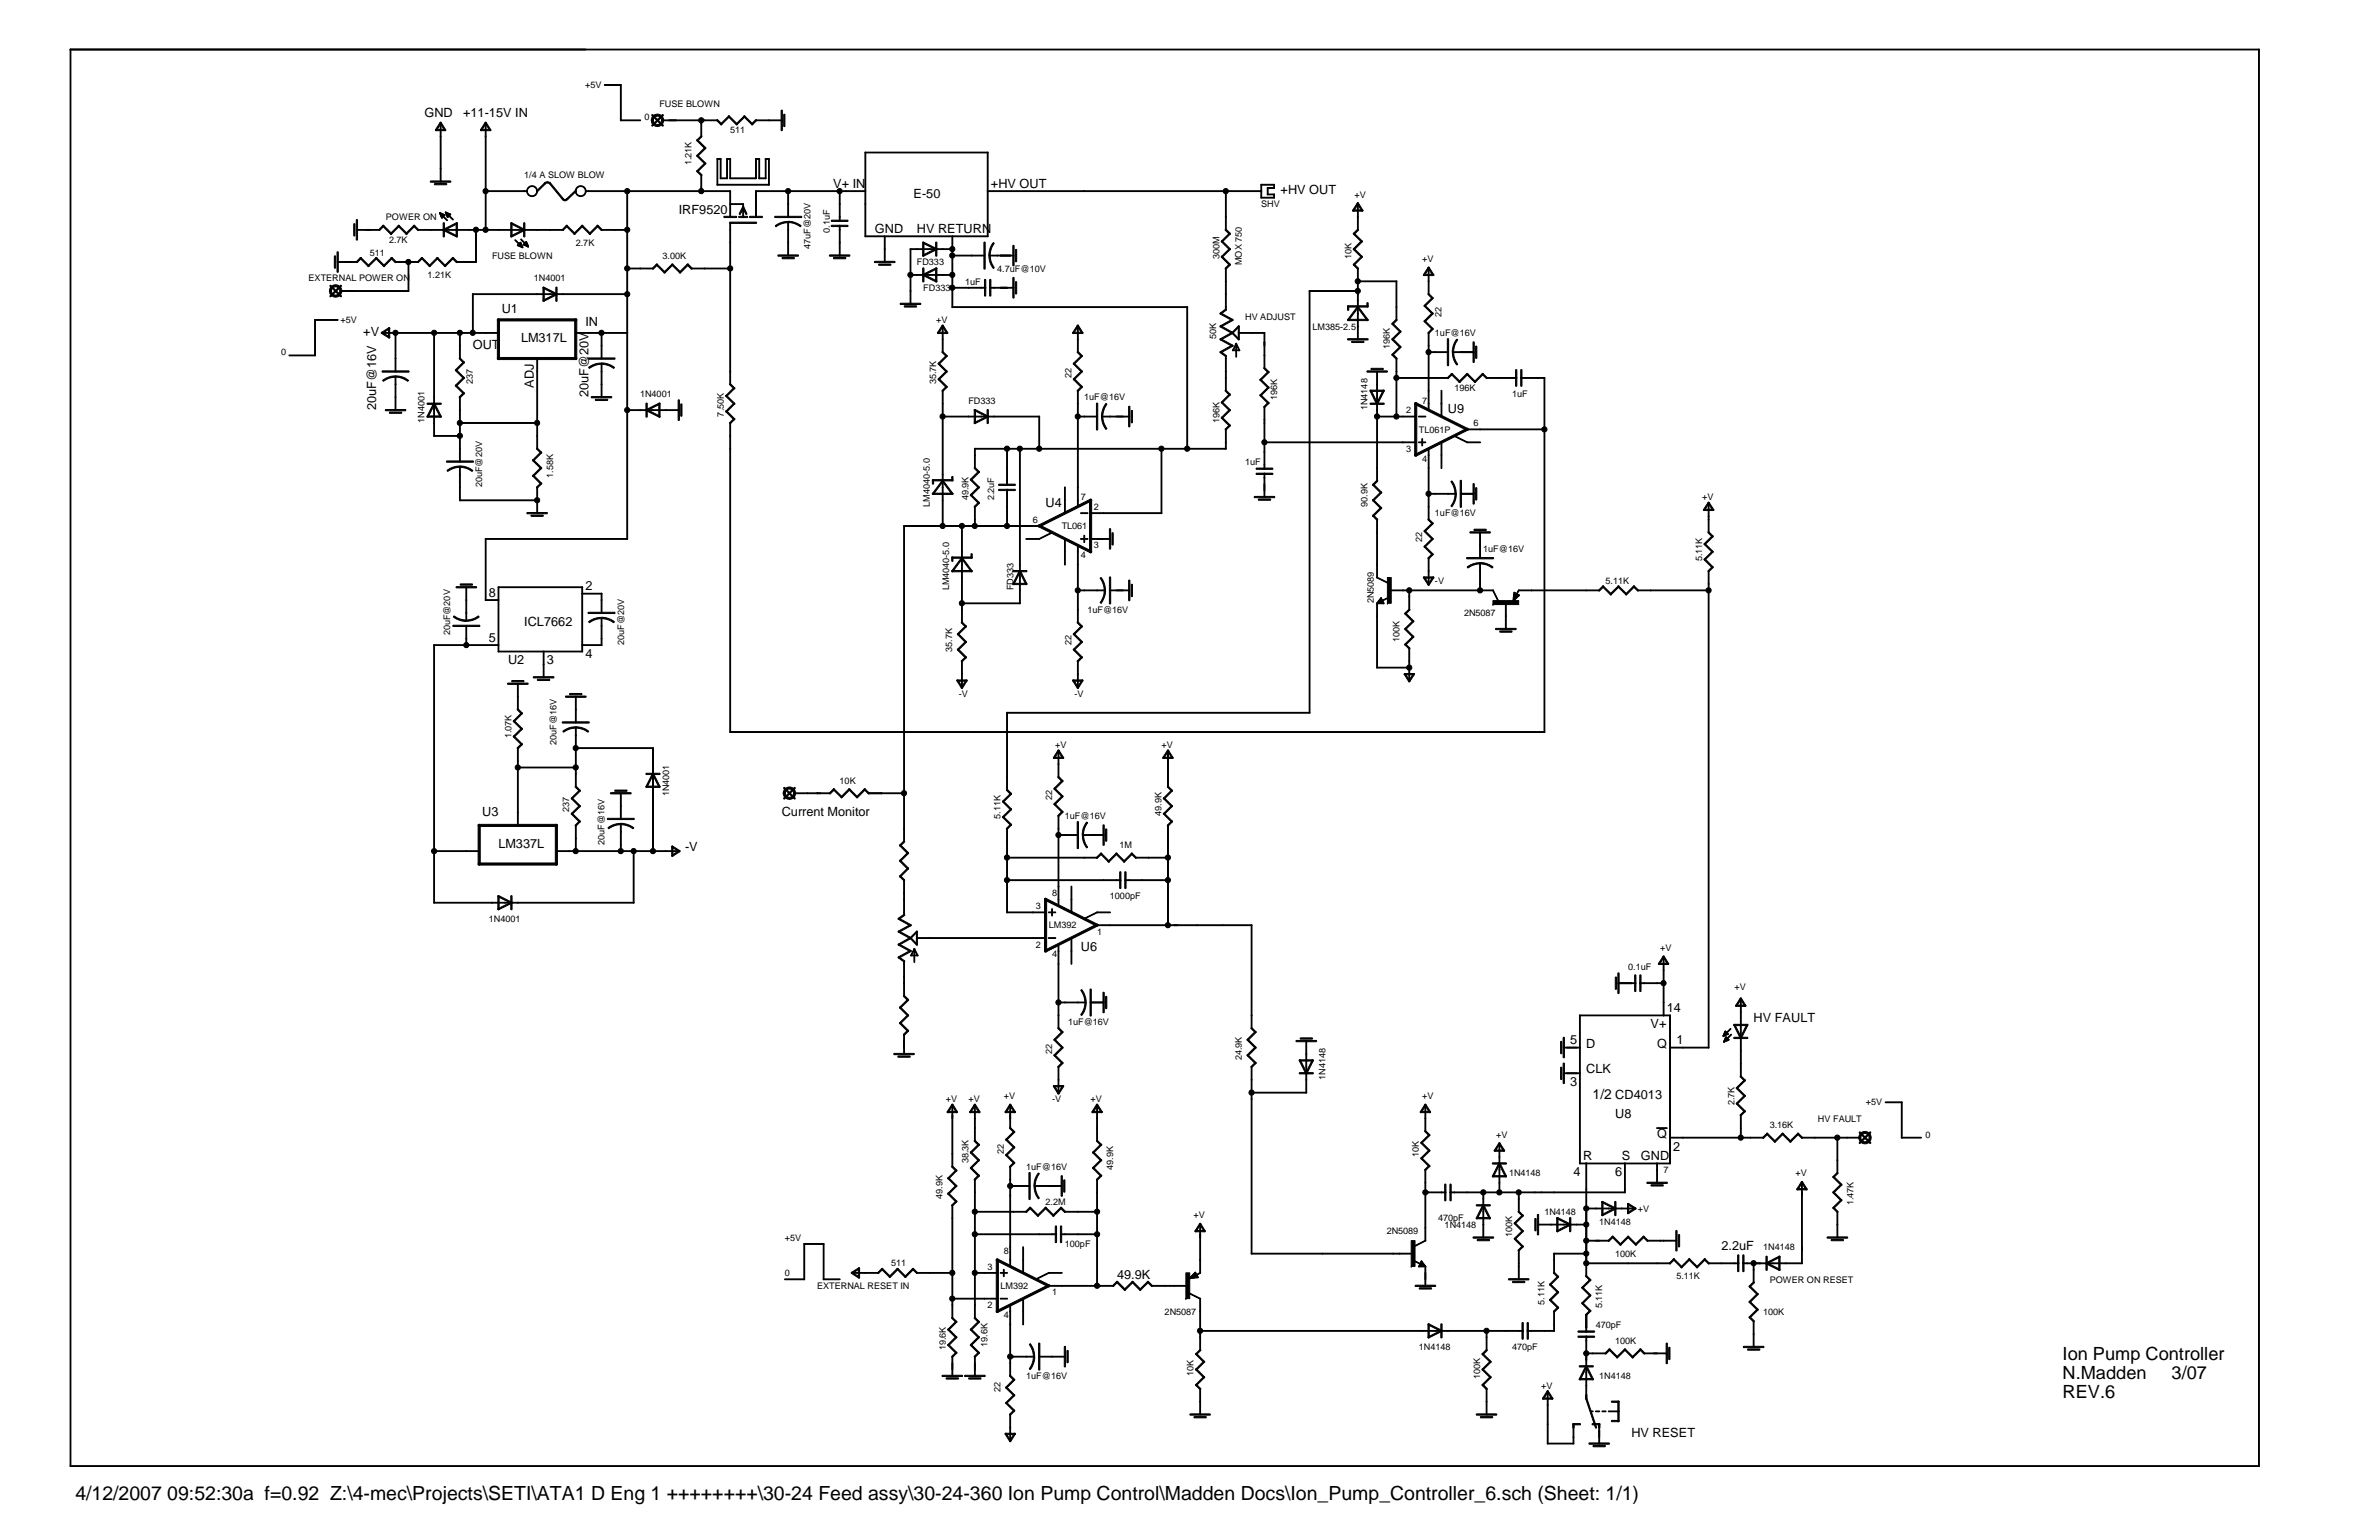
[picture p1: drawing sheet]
<svg xmlns="http://www.w3.org/2000/svg" width="432mm" height="279mm" viewBox="0 0 432 279" stroke-linecap="round" stroke-linejoin="round" font-family="sans-serif">
<defs><g id="words">
<text font-size="3.5" x="13.7" y="272.1">4/12/2007 09:52:30a f=0.92 Z:\4-mec\Projects\SETI\ATA1 D Eng 1 ++++++++\30-24 Feed assy\30-24-360 Ion Pump Control\Madden Docs\Ion_Pump_Controller_6.sch (Sheet: 1/1)</text>
<g font-size="3.3">
<text x="374.4" y="246.7">Ion Pump Controller</text>
<text x="374.4" y="250.2">N.Madden</text>
<text x="394.2" y="250.2">3/07</text>
<text x="374.4" y="253.7">REV.6</text>
</g>
<text font-size="2.5" x="289.1" y="199.4">1/2 CD4013</text>
<g font-size="2.3">
<text x="77" y="21.3">GND</text>
<text x="84.1" y="21.3">+11-15V IN</text>
<text x="151.2" y="34.1">V+ IN</text>
<text x="165.8" y="35.9">E-50</text>
<text x="179.9" y="34.1">+HV OUT</text>
<text x="232.4" y="35.3">+HV OUT</text>
<text x="123.2" y="38.8">IRF9520</text>
<text x="158.8" y="42.3">GND</text>
<text x="166.4" y="42.3">HV RETURN</text>
<text x="91.1" y="56.9">U1</text>
<text x="106.3" y="59.2">IN</text>
<text x="65.9" y="61">+V</text>
<text x="85.8" y="63.3">OUT</text>
<text x="94.6" y="62.1">LM317L</text>
<text x="96.9" y="70.3" transform="rotate(-90 96.9 70.3)">ADJ</text>
<text x="68.3" y="74.4" transform="rotate(-90 68.3 74.4)">20uF@16V</text>
<text x="106.8" y="72.1" transform="rotate(-90 106.8 72.1)">20uF@20V</text>
<text x="262.8" y="75">U9</text>
<text x="189.8" y="91.9">U4</text>
<text x="106.3" y="107.1">2</text>
<text x="88.7" y="108.3">8</text>
<text x="95.1" y="113.5">ICL7662</text>
<text x="88.7" y="116.5">5</text>
<text x="106.3" y="119.4">4</text>
<text x="92.2" y="120.5">U2</text>
<text x="99.2" y="120.5">3</text>
<text x="87.5" y="148">U3</text>
<text x="141.9" y="148">Current Monitor</text>
<text x="90.5" y="153.8">LM337L</text>
<text x="124.4" y="154.4">-V</text>
<text x="196.2" y="172.5">U6</text>
<text x="302.5" y="183.6">14</text>
<text x="318.3" y="185.4">HV FAULT</text>
<text x="285" y="189.5">5</text>
<text x="287.9" y="190.1">D</text>
<text x="299.6" y="186.5">V+</text>
<text x="300.8" y="190.1">Q</text>
<text x="304.3" y="189.5">1</text>
<text x="285" y="197.1">3</text>
<text x="287.9" y="194.7">CLK</text>
<text x="293.2" y="202.9">U8</text>
<text x="300.8" y="206.4">Q</text>
<text x="303.7" y="208.7">2</text>
<text x="285.6" y="213.4">4</text>
<text x="287.3" y="210.5">R</text>
<text x="293.2" y="213.4">6</text>
<text x="294.3" y="210.5">S</text>
<text x="297.8" y="210.5">GND</text>
<text x="312.4" y="226.8">2.2uF</text>
<text x="202.8" y="232">49.9K</text>
<text x="296.1" y="260.7">HV RESET</text>
</g>
<g font-size="1.7">
<text x="106.2" y="16">+5V</text>
<text x="117" y="21.8">0</text>
<text x="119.7" y="19.5">FUSE BLOWN</text>
<text x="132.5" y="24.2">511</text>
<text x="95.1" y="32.3">1/4 A SLOW BLOW</text>
<text x="125.5" y="30" transform="rotate(-90 125.5 30)">1.21K</text>
<text x="245.9" y="35.9">+V</text>
<text x="70" y="39.9">POWER ON</text>
<text x="228.9" y="37.6">SHV</text>
<text x="67.1" y="46.4">511</text>
<text x="70.6" y="44">2.7K</text>
<text x="89.3" y="46.9">FUSE BLOWN</text>
<text x="104.5" y="44.6">2.7K</text>
<text x="120.3" y="46.9">3.00K</text>
<text x="147.1" y="45.2" transform="rotate(-90 147.1 45.2)">47uF@20V</text>
<text x="150.6" y="42.3" transform="rotate(-90 150.6 42.3)">0.1uF</text>
<text x="221.3" y="46.9" transform="rotate(-90 221.3 46.9)">300M</text>
<text x="245.3" y="46.9" transform="rotate(-90 245.3 46.9)">10K</text>
<text x="258.1" y="47.5">+V</text>
<text x="56" y="51">EXTERNAL POWER ON</text>
<text x="77.6" y="50.4">1.21K</text>
<text x="96.9" y="51">1N4001</text>
<text x="166.4" y="48.1">FD333</text>
<text x="167.6" y="52.8">FD333</text>
<text x="175.2" y="51.6">1uF</text>
<text x="181" y="49.3">4.7uF@10V</text>
<text x="225.4" y="48.1" transform="rotate(-90 225.4 48.1)">MOX 750</text>
<text x="61.8" y="58.6">+5V</text>
<text x="169.9" y="58.6">+V</text>
<text x="226" y="58">HV ADJUST</text>
<text x="238.3" y="59.8">LM385-2.5</text>
<text x="261.6" y="57.5" transform="rotate(-90 261.6 57.5)">22</text>
<text x="51" y="64.5">0</text>
<text x="220.7" y="61.6" transform="rotate(-90 220.7 61.6)">50K</text>
<text x="252.3" y="63.3" transform="rotate(-90 252.3 63.3)">196K</text>
<text x="260.5" y="61">1uF@16V</text>
<text x="85.8" y="69.7" transform="rotate(-90 85.8 69.7)">237</text>
<text x="169.9" y="69.7" transform="rotate(-90 169.9 69.7)">35.7K</text>
<text x="194.5" y="68.6" transform="rotate(-90 194.5 68.6)">22</text>
<text x="264" y="70.9">196K</text>
<text x="77" y="76.7" transform="rotate(-90 77 76.7)">1N4001</text>
<text x="116.2" y="72.1">1N4001</text>
<text x="131.4" y="75.6" transform="rotate(-90 131.4 75.6)">7.50K</text>
<text x="175.8" y="73.2">FD333</text>
<text x="196.8" y="72.6">1uF@16V</text>
<text x="221.3" y="76.7" transform="rotate(-90 221.3 76.7)">196K</text>
<text x="231.8" y="72.6" transform="rotate(-90 231.8 72.6)">196K</text>
<text x="248.2" y="74.4" transform="rotate(-90 248.2 74.4)">1N4148</text>
<text x="255.2" y="75">2</text>
<text x="258.1" y="73.2">7</text>
<text x="267.5" y="77.3">6</text>
<text x="274.5" y="72.1">1uF</text>
<text x="255.2" y="82">3</text>
<text x="257.5" y="78.5">TL061P</text>
<text x="258.1" y="83.7">4</text>
<text x="87.5" y="88.4" transform="rotate(-90 87.5 88.4)">20uF@20V</text>
<text x="100.4" y="86.7" transform="rotate(-90 100.4 86.7)">1.58K</text>
<text x="226" y="84.3">1uF</text>
<text x="168.7" y="91.9" transform="rotate(-90 168.7 91.9)">LM4040-5.0</text>
<text x="175.8" y="90.8" transform="rotate(-90 175.8 90.8)">49.9K</text>
<text x="180.4" y="90.8" transform="rotate(-90 180.4 90.8)">2.2uF</text>
<text x="187.5" y="94.8">6</text>
<text x="196.2" y="90.8">7</text>
<text x="198.5" y="92.5">2</text>
<text x="248.2" y="91.9" transform="rotate(-90 248.2 91.9)">90.9K</text>
<text x="260.5" y="93.7">1uF@16V</text>
<text x="308.9" y="90.8">+V</text>
<text x="192.7" y="96">TL061</text>
<text x="196.2" y="101.3">4</text>
<text x="198.5" y="99.5">3</text>
<text x="258.1" y="98.3" transform="rotate(-90 258.1 98.3)">22</text>
<text x="269.2" y="100.1">1uF@16V</text>
<text x="308.9" y="101.9" transform="rotate(-90 308.9 101.9)">5.11K</text>
<text x="172.3" y="107.1" transform="rotate(-90 172.3 107.1)">LM4040-5.0</text>
<text x="183.9" y="107.1" transform="rotate(-90 183.9 107.1)">FD333</text>
<text x="260.5" y="105.9">-V</text>
<text x="291.4" y="105.9">5.11K</text>
<text x="197.4" y="111.2">1uF@16V</text>
<text x="249.4" y="109.5" transform="rotate(-90 249.4 109.5)">2N5089</text>
<text x="265.7" y="111.8">2N5087</text>
<text x="81.7" y="115.3" transform="rotate(-90 81.7 115.3)">20uF@20V</text>
<text x="113.3" y="117" transform="rotate(-90 113.3 117)">20uF@20V</text>
<text x="172.8" y="118.2" transform="rotate(-90 172.8 118.2)">35.7K</text>
<text x="194.5" y="117" transform="rotate(-90 194.5 117)">22</text>
<text x="254" y="116.5" transform="rotate(-90 254 116.5)">100K</text>
<text x="174" y="126.4">-V</text>
<text x="195" y="126.4">-V</text>
<text x="92.8" y="134" transform="rotate(-90 92.8 134)">1.07K</text>
<text x="101" y="135.1" transform="rotate(-90 101 135.1)">20uF@16V</text>
<text x="191.5" y="135.7">+V</text>
<text x="210.8" y="135.7">+V</text>
<text x="152.4" y="142.2">10K</text>
<text x="103.3" y="147.4" transform="rotate(-90 103.3 147.4)">237</text>
<text x="121.4" y="144.5" transform="rotate(-90 121.4 144.5)">1N4001</text>
<text x="181.6" y="148.6" transform="rotate(-90 181.6 148.6)">5.11K</text>
<text x="190.9" y="145.1" transform="rotate(-90 190.9 145.1)">22</text>
<text x="193.3" y="148.6">1uF@16V</text>
<text x="210.8" y="148" transform="rotate(-90 210.8 148)">49.9K</text>
<text x="109.7" y="153.2" transform="rotate(-90 109.7 153.2)">20uF@16V</text>
<text x="203.2" y="153.8">1M</text>
<text x="88.7" y="167.3">1N4001</text>
<text x="188" y="164.9">3</text>
<text x="190.9" y="162.6">8</text>
<text x="201.5" y="163.2">1000pF</text>
<text x="188" y="171.9">2</text>
<text x="190.4" y="168.4">LM392</text>
<text x="190.9" y="173.7">4</text>
<text x="199.1" y="169.6">1</text>
<text x="301.3" y="172.5">+V</text>
<text x="295.5" y="176">0.1uF</text>
<text x="314.8" y="179.5">+V</text>
<text x="193.9" y="186">1uF@16V</text>
<text x="190.9" y="191.2" transform="rotate(-90 190.9 191.2)">22</text>
<text x="225.4" y="192.4" transform="rotate(-90 225.4 192.4)">24.9K</text>
<text x="240.6" y="195.9" transform="rotate(-90 240.6 195.9)">1N4148</text>
<text x="171.7" y="200">+V</text>
<text x="175.8" y="200">+V</text>
<text x="182.2" y="199.4">+V</text>
<text x="190.9" y="200">-V</text>
<text x="198" y="200">+V</text>
<text x="258.1" y="199.4">+V</text>
<text x="314.8" y="200.6" transform="rotate(-90 314.8 200.6)">2.7K</text>
<text x="330" y="203.5">HV FAULT</text>
<text x="338.7" y="200.6">+5V</text>
<text x="182.2" y="209.3" transform="rotate(-90 182.2 209.3)">22</text>
<text x="257.5" y="209.9" transform="rotate(-90 257.5 209.9)">10K</text>
<text x="271.6" y="206.4">+V</text>
<text x="321.2" y="204.7">3.16K</text>
<text x="349.5" y="206.4">0</text>
<text x="175.8" y="211.1" transform="rotate(-90 175.8 211.1)">38.3K</text>
<text x="186.3" y="212.2">1uF@16V</text>
<text x="202" y="212.2" transform="rotate(-90 202 212.2)">49.9K</text>
<text x="273.9" y="213.4">1N4148</text>
<text x="301.9" y="212.8">7</text>
<text x="325.9" y="213.4">+V</text>
<text x="171.1" y="217.5" transform="rotate(-90 171.1 217.5)">49.9K</text>
<text x="189.8" y="218.7">2.2M</text>
<text x="216.6" y="221">+V</text>
<text x="261" y="221.6">470pF</text>
<text x="280.3" y="220.4">1N4148</text>
<text x="297.3" y="219.8">+V</text>
<text x="336.4" y="218.7" transform="rotate(-90 336.4 218.7)">1.47K</text>
<text x="142.5" y="225.1">+5V</text>
<text x="182.2" y="227.4">8</text>
<text x="193.3" y="226.3">100pF</text>
<text x="251.7" y="223.9">2N5089</text>
<text x="262.2" y="222.8">1N4148</text>
<text x="274.5" y="224.5" transform="rotate(-90 274.5 224.5)">100K</text>
<text x="290.3" y="222.2">1N4148</text>
<text x="320" y="226.8">1N4148</text>
<text x="142.5" y="231.5">0</text>
<text x="148.3" y="233.8">EXTERNAL RESET IN</text>
<text x="161.7" y="229.8">511</text>
<text x="179.3" y="230.4">3</text>
<text x="181.6" y="233.8">LM392</text>
<text x="293.2" y="228">100K</text>
<text x="304.3" y="232.1">5.11K</text>
<text x="321.2" y="232.7">POWER ON RESET</text>
<text x="179.3" y="237.4">2</text>
<text x="182.2" y="239.1">4</text>
<text x="190.9" y="235">1</text>
<text x="211.4" y="238.5">2N5087</text>
<text x="280.3" y="236.8" transform="rotate(-90 280.3 236.8)">5.11K</text>
<text x="290.8" y="237.4" transform="rotate(-90 290.8 237.4)">5.11K</text>
<text x="320" y="238.5">100K</text>
<text x="171.7" y="245" transform="rotate(-90 171.7 245)">19.6K</text>
<text x="179.3" y="244.4" transform="rotate(-90 179.3 244.4)">19.6K</text>
<text x="257.5" y="245">1N4148</text>
<text x="274.5" y="245">470pF</text>
<text x="289.7" y="240.9">470pF</text>
<text x="293.2" y="243.8">100K</text>
<text x="186.3" y="250.2">1uF@16V</text>
<text x="216.6" y="249.6" transform="rotate(-90 216.6 249.6)">10K</text>
<text x="268.6" y="250.2" transform="rotate(-90 268.6 250.2)">100K</text>
<text x="279.7" y="252">+V</text>
<text x="290.3" y="250.2">1N4148</text>
<text x="181.6" y="252.5" transform="rotate(-90 181.6 252.5)">22</text>
</g>
</g></defs>
<g fill="#000" stroke="#000" stroke-width=".18">
<path d="M12.7 9l93.6-.1v.1l-93.5 .1z" fill-rule="evenodd"/>
<path d="M109.7 15.3h3l.1 .2h-3.1z" fill-rule="evenodd"/>
<path d="M12.7 9l397.3-.1 .1 .1-397.3 .1z" fill-rule="evenodd"/>
<path d="M79.9 22.2l.2 .1-.9 1.4h-.1l-.1-.1z" fill-rule="evenodd"/>
<path d="M79.9 24.7h.2l-.1 6-.1-.1z" fill-rule="evenodd"/>
<path d="M79.9 22.4h.2l-.1 2.4h-.1z" fill-rule="evenodd"/>
<path d="M79.9 30.5l.2 .1-.1 2.4h-.1z" fill-rule="evenodd"/>
<path d="M79.8 38.7h.3v.1h-.2z" fill-rule="evenodd"/>
<path d="M80.1 39.5l.5-.6 .2 .1-.6 .6z" fill-rule="evenodd"/>
<path d="M79.8 38.6l.4 1z" fill-rule="evenodd"/>
<path d="M80.2 39.4h.1v.1h-.2z" fill-rule="evenodd"/>
<path d="M80.1 39.2l.3 .1-.3 .1z" fill-rule="evenodd"/>
<path d="M79.9 38.8h.5l.1 .1-.6 .1z" fill-rule="evenodd"/>
<path d="M80.1 39.1h.4l.1 .1h-.5z" fill-rule="evenodd"/>
<path d="M79.9 39h.8v.1h-.7z" fill-rule="evenodd"/>
<path d="M79.8 38.6l1 .5-1-.4z" fill-rule="evenodd"/>
<path d="M79.9 22.2h.2l.8 1.4-.1 .1h-.1l-.8-1.4z" fill-rule="evenodd"/>
<path d="M79 23.5h1.8l.1 .1-1.8 .1z" fill-rule="evenodd"/>
<path d="M78.9 33.3h2.1l.1 .2h-2.2z" fill-rule="evenodd"/>
<path d="M80.9 38.6l.2-.1 .1 .2h-.3z" fill-rule="evenodd"/>
<path d="M79.8 38.6l1.4 1.3v.1l-1.4-1.3z" fill-rule="evenodd"/>
<path d="M81.7 38.8l.1 .1-.6 .5v-.1z" fill-rule="evenodd"/>
<path d="M80.8 38.5h.2l.3 .9z" fill-rule="evenodd"/>
<path d="M81.2 39.3l.1-.1 .1 .1-.2 .1z" fill-rule="evenodd"/>
<path d="M80.9 38.7h.5l.1 .1h-.5z" fill-rule="evenodd"/>
<path d="M81.2 39.1l.3 .1h-.3z" fill-rule="evenodd"/>
<path d="M81.1 39h.5l.1 .1h-.6z" fill-rule="evenodd"/>
<path d="M80.8 38.5l1 .4z" fill-rule="evenodd"/>
<path d="M81 38.8h.7l.1 .1-.8 .1z" fill-rule="evenodd"/>
<path d="M78.1 32.9l3.7-.1v.2l-3.6 .1z" fill-rule="evenodd"/>
<path d="M80.8 38.5h.1l1.4 1.4h-.1z" fill-rule="evenodd"/>
<path d="M88.1 22.2l.2 .1-.9 1.4h-.1l-.1-.1z" fill-rule="evenodd"/>
<path d="M88.1 24.7h.1v10.1l-.1-.1z" fill-rule="evenodd"/>
<path d="M88.1 22.4h.1v2.4h-.1z" fill-rule="evenodd"/>
<path d="M88 22.2h.2l.9 1.4-.1 .1h-.1z" fill-rule="evenodd"/>
<path d="M87.2 23.5h1.8l.1 .1-1.8 .1z" fill-rule="evenodd"/>
<path d="M88.1 34.6h7.1v.1l-7.1 .1z" fill-rule="evenodd"/>
<path d="M95.8 34.1l.2-.2a.99 .99 0 0 1 1.5 .4 .99 .99 0 0 1-.7 1.4 .99 .99 0 0 1-1.2-1h.1l.1-.4a.81 .81 0 0 1 1-.4 .83 .83 0 0 1 .4 1.3l-.4 .3a.83 .83 0 0 1-1.1-.8l-.1-.1z" fill-rule="evenodd"/>
<path d="M95.1 34.6h.6v.1l-.6 .1z" fill-rule="evenodd"/>
<path d="M97.4 34.6l1.4-1.4h.2l-1.4 1.6z" fill-rule="evenodd"/>
<path d="M98.8 33.2l.6-.2v.2l-.5 .2z" fill-rule="evenodd"/>
<path d="M99.4 33l.5 .2-.1 .2-.4-.2z" fill-rule="evenodd"/>
<path d="M102 36.1l.2-.1 .4 .2v.2h-.3z" fill-rule="evenodd"/>
<path d="M99.8 33.2l2.5 2.9-.1 .1-2.5-2.9z" fill-rule="evenodd"/>
<path d="M102.6 36.2l.3-.2 .2 .1-.4 .3h-.1z" fill-rule="evenodd"/>
<path d="M104.8 33.9a.98 .98 0 0 1 1.1-.1 .98 .98 0 0 1 .5 1.1 .99 .99 0 0 1-1.1 .7 .99 .99 0 0 1-.9-.9h.2l.2-.6a.83 .83 0 0 1 1.2-.1v.1a.84 .84 0 0 1 0 1.2 .84 .84 0 0 1-1.1 0l-.3-.6h-.2l.2-.5z" fill-rule="evenodd"/>
<path d="M102.9 36l1.5-1.4h.2l-1.6 1.6z" fill-rule="evenodd"/>
<path d="M106.3 34.6h.6v.1l-.6 .1z" fill-rule="evenodd"/>
<path d="M112.6 15.3l.2 .1-.1 6.5h-.1z" fill-rule="evenodd"/>
<path d="M106.8 34.6h7.1v.1l-7.1 .1z" fill-rule="evenodd"/>
<path d="M112.6 21.8h3.6l.1 .1h-3.7z" fill-rule="evenodd"/>
<path d="M118.6 20.9a1.13 1.13 0 0 1 1.8 .5 1.13 1.13 0 0 1-.9 1.5h-.3a1.09 1.09 0 0 1-1-1.1h.4a.74 .74 0 0 1 .9-.7 .74 .74 0 0 1 .5 1.1 .74 .74 0 0 1-1.2 .2l-.2-.6h-.4l.1-.4z" fill-rule="evenodd"/>
<path d="M120.2 20.8l.2 .2-2 1.9-.1-.2z" fill-rule="evenodd"/>
<path d="M118.4 20.8l2 1.9-.1 .2-2-1.9z" fill-rule="evenodd"/>
<path d="M121.4 21.8h1.2l.1 .1h-1.3z" fill-rule="evenodd"/>
<path d="M120.2 21.8h2.4l.1 .1h-2.5z" fill-rule="evenodd"/>
<path d="M126.5 31l1.4-1.5 .2 .1-1.5 1.6z" fill-rule="evenodd"/>
<path d="M126.5 28.2l1.4-1.4h.2l-1.5 1.6z" fill-rule="evenodd"/>
<path d="M126.5 25.4l.7-.8 .2 .1-.8 .9z" fill-rule="evenodd"/>
<path d="M122.6 21.8h4.7l.1 .1h-4.8z" fill-rule="evenodd"/>
<path d="M127.3 21.8h.1l-.1 .7h-.1z" fill-rule="evenodd"/>
<path d="M127.2 34.1h.2l-.1 .7-.1-.1z" fill-rule="evenodd"/>
<path d="M113.8 34.6h13.5l.1 .1-13.6 .1z" fill-rule="evenodd"/>
<path d="M127.3 31.7h.1l-.1 2.5-.1-.1z" fill-rule="evenodd"/>
<path d="M127.3 22.4h.1l-.1 2.4h-.1z" fill-rule="evenodd"/>
<path d="M126.5 30.9l.9 .8-.1 .2-.8-.8z" fill-rule="evenodd"/>
<path d="M127.3 21.8h.6l.1 .1h-.7z" fill-rule="evenodd"/>
<path d="M126.5 28.2l1.6 1.4-.1 .2-1.5-1.5z" fill-rule="evenodd"/>
<path d="M126.5 25.3l1.6 1.5-.1 .2-1.5-1.5z" fill-rule="evenodd"/>
<path d="M130.2 28.8h.1l-.1 4.8-.1-.1z" fill-rule="evenodd"/>
<path d="M127.8 21.8h2.4l.1 .1h-2.5z" fill-rule="evenodd"/>
<path d="M130.8 28.8h.1l-.1 3.6h-.1z" fill-rule="evenodd"/>
<path d="M130.2 28.8h.6l.1 .1h-.7z" fill-rule="evenodd"/>
<path d="M130.8 22.5l1.4-1.5 .2 .1-1.4 1.5z" fill-rule="evenodd"/>
<path d="M130.2 21.7l.8 .8v.1l-.9-.7z" fill-rule="evenodd"/>
<path d="M131.9 28.8h.1v3.6h-.1z" fill-rule="evenodd"/>
<path d="M130.8 32.3h1.2v.1h-1.2z" fill-rule="evenodd"/>
<path d="M127.3 34.6h5.3v.1l-5.3 .1z" fill-rule="evenodd"/>
<path d="M132.5 28.8h.1v3.6h-.1z" fill-rule="evenodd"/>
<path d="M131.9 28.8h.7v.1h-.7z" fill-rule="evenodd"/>
<path d="M132.5 34.6h.1v4.8h-.1z" fill-rule="evenodd"/>
<path d="M131.4 39.2h2.2l.1 .2-2.3 .1z" fill-rule="evenodd"/>
<path d="M135.1 21l.1 .2-1.5 1.4-.1-.1z" fill-rule="evenodd"/>
<path d="M132.2 21l1.6 1.5v.1l-1.6-1.4z" fill-rule="evenodd"/>
<path d="M134.8 37.5h.1l.1 .1-.6 1.3h-.2v-.1z" fill-rule="evenodd"/>
<path d="M134.9 37.5l.1 .1-.1 1.8h-.1z" fill-rule="evenodd"/>
<path d="M134.8 37h.2l-.1 .7-.1-.1z" fill-rule="evenodd"/>
<path d="M132.5 37h2.4l.1 .1h-2.5z" fill-rule="evenodd"/>
<path d="M134.1 39.2h.8l.1 .2-.9 .1z" fill-rule="evenodd"/>
<path d="M134.8 37.5h.2l.6 1.3-.1 .1h-.1z" fill-rule="evenodd"/>
<path d="M134.8 39.3l.8-.1 .1 .2-.9 .1z" fill-rule="evenodd"/>
<path d="M135.1 21l1.5 1.5v.1l-1.6-1.4z" fill-rule="evenodd"/>
<path d="M137.2 28.8h.1l-.1 3.6h-.1z" fill-rule="evenodd"/>
<path d="M132.5 32.3h4.7l.1 .1h-4.8z" fill-rule="evenodd"/>
<path d="M137.2 34.6h.1l-.1 4.8h-.1z" fill-rule="evenodd"/>
<path d="M137.2 21.7l.1 .2-.8 .7-.1-.1z" fill-rule="evenodd"/>
<path d="M137.8 28.8h.1l-.1 3.6h-.1z" fill-rule="evenodd"/>
<path d="M137.2 28.8h.6l.1 .1h-.7z" fill-rule="evenodd"/>
<path d="M136.1 39.2h2.2l.1 .2-2.3 .1z" fill-rule="evenodd"/>
<path d="M138.9 28.8h.1v3.6h-.1z" fill-rule="evenodd"/>
<path d="M137.8 32.3h1.2v.1h-1.2z" fill-rule="evenodd"/>
<path d="M130.1 33.5l9.5-.1v.1l-9.4 .1z" fill-rule="evenodd"/>
<path d="M139.5 28.8h.1v4.8l-.1-.1z" fill-rule="evenodd"/>
<path d="M138.9 28.8h.7v.1h-.7z" fill-rule="evenodd"/>
<path d="M137.2 21.8h2.4v.1h-2.4z" fill-rule="evenodd"/>
<path d="M139.5 21.8h2.4l.1 .1h-2.5z" fill-rule="evenodd"/>
<path d="M141.8 20h.2l-.1 3.7-.1-.1z" fill-rule="evenodd"/>
<path d="M142.3 20.7l.2 .1-.1 2.2-.2-.1z" fill-rule="evenodd"/>
<path d="M137.2 34.6h5.9v.1l-5.9 .1z" fill-rule="evenodd"/>
<path d="M143 34.6h.1v2.5h-.1z" fill-rule="evenodd"/>
<path d="M143 37h.1v2.4h-.1z" fill-rule="evenodd"/>
<path d="M140.6 39.3l4.9-.1v.2l-4.8 .1z" fill-rule="evenodd"/>
<path d="M143 34.6h9.4l.1 .1-9.5 .1z" fill-rule="evenodd"/>
<path d="M152.4 34.6h.1l-.1 2.5h-.1z" fill-rule="evenodd"/>
<path d="M152.4 37h.1l-.1 2.4h-.1z" fill-rule="evenodd"/>
<path d="M152.4 34.6h1.2v.1l-1.2 .1z" fill-rule="evenodd"/>
<path d="M153.5 34.6h3.6v.1l-3.6 .1z" fill-rule="evenodd"/>
<path d="M157 27.6h.1v9.5h-.1z" fill-rule="evenodd"/>
<path d="M157 27.6h22.3v.1h-22.3z" fill-rule="evenodd"/>
<path d="M179.2 34.6h17.6l.1 .1-17.7 .1z" fill-rule="evenodd"/>
<path d="M222.5 34.6h.1l-.1 4.8h-.1z" fill-rule="evenodd"/>
<path d="M196.8 34.6h25.7l.1 .1-25.8 .1z" fill-rule="evenodd"/>
<path d="M222.5 34.6h6.5v.1l-6.5 .1z" fill-rule="evenodd"/>
<path d="M228.9 33.5h.1v2.4h-.1z" fill-rule="evenodd"/>
<path d="M230 34.1h.2l-.1 1.2h-.1z" fill-rule="evenodd"/>
<path d="M228.9 33.5l2.4-.1v.1l-2.4 .1z" fill-rule="evenodd"/>
<path d="M228.9 35.8h2.4v.1h-2.4z" fill-rule="evenodd"/>
<path d="M231.2 35.2h.1v.7h-.1z" fill-rule="evenodd"/>
<path d="M230.1 35.2h1.2v.1h-1.2z" fill-rule="evenodd"/>
<path d="M230 34.1l1.3-.1v.1l-1.2 .1z" fill-rule="evenodd"/>
<path d="M231.2 33.5h.1v.7l-.1-.1z" fill-rule="evenodd"/>
<path d="M246.4 36.8l.2 .1-.9 1.4h-.1l-.1-.1z" fill-rule="evenodd"/>
<path d="M246.4 37h.1v2.4h-.1z" fill-rule="evenodd"/>
<path d="M246.4 36.8h.1l.9 1.4-.1 .1h-.1l-.9-1.4z" fill-rule="evenodd"/>
<path d="M245.6 38.1h1.7l.1 .1-1.8 .1z" fill-rule="evenodd"/>
<path d="M60.2 51.9a1.12 1.12 0 0 1 1.7 .4 1.12 1.12 0 0 1-.7 1.6 1.12 1.12 0 0 1-1.4-1.1h.4l.2-.5 .4-.3 .5 .1 .4 .6a.74 .74 0 0 1-.9 .8l-.4-.2-.2-.5h-.4l.1-.4z" fill-rule="evenodd"/>
<path d="M61.8 51.8l.2 .1-2.1 1.9v-.1z" fill-rule="evenodd"/>
<path d="M60.7 46.5h.2v2.2l-.2-.1z" fill-rule="evenodd"/>
<path d="M57.1 58h4.2l.1 .1h-4.3z" fill-rule="evenodd"/>
<path d="M61.2 45.7h.2l-.1 3.7-.1-.1z" fill-rule="evenodd"/>
<path d="M59.9 51.8l2.1 1.9-.1 .1-2-1.9z" fill-rule="evenodd"/>
<path d="M61.2 47.5h2.4l.1 .1h-2.4z" fill-rule="evenodd"/>
<path d="M61.8 52.8l2.4-.1 .1 .1-2.5 .1z" fill-rule="evenodd"/>
<path d="M64.2 40.6h.2v2.2h-.2z" fill-rule="evenodd"/>
<path d="M62.4 47.5h2.4l.1 .1h-2.5z" fill-rule="evenodd"/>
<path d="M64.7 39.8l.2 .1-.1 3.7-.1-.1z" fill-rule="evenodd"/>
<path d="M64.7 47.5l.7-.8 .2 .1-.8 .8z" fill-rule="evenodd"/>
<path d="M66.8 48.2l1.4-1.5 .2 .1-1.5 1.6z" fill-rule="evenodd"/>
<path d="M65.4 46.8l.1-.1 1.5 1.6-.2 .1z" fill-rule="evenodd"/>
<path d="M64.7 41.6h2.5v.1l-2.5 .1z" fill-rule="evenodd"/>
<path d="M66.5 41.7l2.4-.1v.1l-2.4 .1z" fill-rule="evenodd"/>
<path d="M69.5 40.9l.2 .1-.9 .8-.1-.1z" fill-rule="evenodd"/>
<path d="M71 46.7l.2 .2-1.6 1.5v-.2z" fill-rule="evenodd"/>
<path d="M68.2 46.8l.1-.1 1.5 1.6-.2 .1z" fill-rule="evenodd"/>
<path d="M69.2 60.3l1.4-.8h.1v.2l-1.3 .8z" fill-rule="evenodd"/>
<path d="M72.3 40.9l.2 .1-1.6 1.5v-.1z" fill-rule="evenodd"/>
<path d="M69.5 40.9l1.6 1.5-.1 .1-1.6-1.5z" fill-rule="evenodd"/>
<path d="M71 46.8l.1-.1 .8 .9h-.2z" fill-rule="evenodd"/>
<path d="M75.1 40.9l.2 .1-1.6 1.5v-.1z" fill-rule="evenodd"/>
<path d="M72.3 40.9h.1l1.5 1.6h-.2z" fill-rule="evenodd"/>
<path d="M74.1 47.5h.1v5.4l-.1-.1z" fill-rule="evenodd"/>
<path d="M61.8 52.8l12.4-.1v.1l-12.4 .1z" fill-rule="evenodd"/>
<path d="M71.7 47.5h2.5v.1h-2.4z" fill-rule="evenodd"/>
<path d="M73.5 47.5h2.4v.1h-2.4z" fill-rule="evenodd"/>
<path d="M75.1 40.9h.1l.8 .9h-.2z" fill-rule="evenodd"/>
<path d="M75.8 47.5l.7-.8 .2 .1-.8 .8z" fill-rule="evenodd"/>
<path d="M79.3 46.7l.2 .2-1.6 1.5v-.2z" fill-rule="evenodd"/>
<path d="M76.5 46.8l.1-.1 1.5 1.6-.2 .1z" fill-rule="evenodd"/>
<path d="M75.8 41.6h2.5v.1l-2.5 .1z" fill-rule="evenodd"/>
<path d="M78.2 41.6h2.4v.1l-2.4 .1z" fill-rule="evenodd"/>
<path d="M80.5 41.6l.2 .1-.1 1.3-.2-.1z" fill-rule="evenodd"/>
<path d="M80.5 40.4l.2 .1-.1 1.3h-.2z" fill-rule="evenodd"/>
<path d="M80.7 48.2l1.4-1.5 .2 .1-1.5 1.6z" fill-rule="evenodd"/>
<path d="M79.3 46.8l.1-.1 1.5 1.6-.2 .1z" fill-rule="evenodd"/>
<path d="M80.5 41.7l2.4-.1 .1 .1-2.5 .1z" fill-rule="evenodd"/>
<path d="M80.5 41.6l2.5 1.2v.1l-.1 .1-2.4-1.2z" fill-rule="evenodd"/>
<path d="M80.5 41.6l2.4-1.2 .1 .1v.1l-2.4 1.2h-.2z" fill-rule="evenodd"/>
<path d="M82.8 41.6l.2 .1v1.3l-.2-.1z" fill-rule="evenodd"/>
<path d="M82.8 40.4l.2 .1v1.3h-.2z" fill-rule="evenodd"/>
<path d="M82.1 46.8l.2-.1 .7 .9h-.2z" fill-rule="evenodd"/>
<path d="M82.9 41.6h2.4v.1l-2.4 .1z" fill-rule="evenodd"/>
<path d="M82.8 47.5h2.5v.1h-2.4z" fill-rule="evenodd"/>
<path d="M85.2 41.6h1.2l.1 .1-1.3 .1z" fill-rule="evenodd"/>
<path d="M86.3 41.7h.2l-.1 5.9h-.1z" fill-rule="evenodd"/>
<path d="M85.2 47.5h1.2l.1 .1h-1.3z" fill-rule="evenodd"/>
<path d="M88.1 34.6h.1v7.2l-.1-.1z" fill-rule="evenodd"/>
<path d="M86.3 41.7l1.9-.1v.1l-1.8 .1z" fill-rule="evenodd"/>
<path d="M88.1 41.6h2.4l.1 .1-2.5 .1z" fill-rule="evenodd"/>
<path d="M90.4 41.6h2.5v.1l-2.5 .1z" fill-rule="evenodd"/>
<path d="M92.7 40.5h.2v1.3h-.2z" fill-rule="evenodd"/>
<path d="M92.7 41.7h.2v1.3l-.2-.1z" fill-rule="evenodd"/>
<path d="M93.9 44.5l.5-.5h.1l-.5 .6z" fill-rule="evenodd"/>
<path d="M94.4 44l.2 .1-.2 .1z" fill-rule="evenodd"/>
<path d="M94.2 44.2l.4 .1h-.4z" fill-rule="evenodd"/>
<path d="M94.1 44.3h.5l.1 .1h-.6z" fill-rule="evenodd"/>
<path d="M94 44.4h.7v.1l-.7 .1z" fill-rule="evenodd"/>
<path d="M94.3 44.6h.4l.1 .1h-.5z" fill-rule="evenodd"/>
<path d="M94.6 44.7h.2v.1l-.2 .1z" fill-rule="evenodd"/>
<path d="M93.5 43.5h.1l1.3 1.4h-.1z" fill-rule="evenodd"/>
<path d="M94 44.4l.9 .5-1-.3z" fill-rule="evenodd"/>
<path d="M94.4 44h.1l.3 .9z" fill-rule="evenodd"/>
<path d="M95 44.3l.5-.5 .1 .1-.5 .5z" fill-rule="evenodd"/>
<path d="M92.8 41.6h2.4v.1l-2.4 .1z" fill-rule="evenodd"/>
<path d="M92.7 40.5l.2-.1 2.3 1.2 .1 .2h-.2l-2.3-1.2z" fill-rule="evenodd"/>
<path d="M92.7 42.8l2.4-1.2 .2 .1-.1 .1-2.3 1.2z" fill-rule="evenodd"/>
<path d="M95.1 40.4l.2 .1-.1 1.3h-.2z" fill-rule="evenodd"/>
<path d="M95.1 41.6l.2 .1-.1 1.3-.2-.1z" fill-rule="evenodd"/>
<path d="M95.5 43.9v.1z" fill-rule="evenodd"/>
<path d="M95.3 44l.4 .1-.4 .1z" fill-rule="evenodd"/>
<path d="M95.1 44.2h.6v.1h-.5z" fill-rule="evenodd"/>
<path d="M95 44.3h.7l.1 .1h-.8z" fill-rule="evenodd"/>
<path d="M95.2 44.5l.6-.1v.1l-.5 .1z" fill-rule="evenodd"/>
<path d="M95.6 44.6l.3 .1h-.3z" fill-rule="evenodd"/>
<path d="M94.5 43.4h.1l1.3 1.4h-.1z" fill-rule="evenodd"/>
<path d="M95 44.3l.9 .5z" fill-rule="evenodd"/>
<path d="M95.4 43.9h.2l.3 .9z" fill-rule="evenodd"/>
<path d="M85.7 53.3h11.8l.1 .1h-11.8z" fill-rule="evenodd"/>
<path d="M95.1 41.7l2.4-.1 .1 .1-2.5 .1z" fill-rule="evenodd"/>
<path d="M98.6 52.2h.2l-.1 2.5-.1-.1z" fill-rule="evenodd"/>
<path d="M97.5 41.6h2.4v.1l-2.4 .1z" fill-rule="evenodd"/>
<path d="M97.4 53.3h2.5v.1h-2.4z" fill-rule="evenodd"/>
<path d="M98.6 54.5l2.4-1.2h.1v.2l-2.4 1.2z" fill-rule="evenodd"/>
<path d="M98.6 52.2l.1-.1 2.4 1.2v.1l-.1 .1-2.4-1.2z" fill-rule="evenodd"/>
<path d="M100.9 52.2h.2l-.1 1.3-.1-.1z" fill-rule="evenodd"/>
<path d="M100.9 53.3h.2l-.1 1.4-.1-.1z" fill-rule="evenodd"/>
<path d="M99.8 41.6h2.4v.1l-2.4 .1z" fill-rule="evenodd"/>
<path d="M102.8 40.9l.2 .1-.9 .8-.1-.1z" fill-rule="evenodd"/>
<path d="M99.8 53.3h2.4v.1h-2.4z" fill-rule="evenodd"/>
<path d="M105.6 40.9l.2 .1-1.6 1.5v-.1z" fill-rule="evenodd"/>
<path d="M102.7 40.9h.2l1.5 1.6h-.2z" fill-rule="evenodd"/>
<path d="M90.3 58l.1-.2h14.2l.1 .3-.1 .1h-14.2z" fill-rule="evenodd"/>
<path d="M108.4 40.9l.2 .1-1.6 1.5v-.1z" fill-rule="evenodd"/>
<path d="M105.6 40.9l1.6 1.5-.1 .1-1.5-1.5z" fill-rule="evenodd"/>
<path d="M108.4 40.9l.9 .8-.1 .1-.8-.8z" fill-rule="evenodd"/>
<path d="M109.1 41.7l2.4-.1 .1 .1-2.4 .1z" fill-rule="evenodd"/>
<path d="M111.5 41.6h2.4v.1l-2.4 .1z" fill-rule="evenodd"/>
<path d="M113.8 34.6h.1v7.2l-.1-.1z" fill-rule="evenodd"/>
<path d="M113.8 41.6l.1 .1v7.1l-.1-.1z" fill-rule="evenodd"/>
<path d="M113.8 48.7h.1v4.7h-.1z" fill-rule="evenodd"/>
<path d="M102.1 53.3h11.8v.1h-11.8z" fill-rule="evenodd"/>
<path d="M113.8 48.7l2.4-.1 .1 .1-2.5 .1z" fill-rule="evenodd"/>
<path d="M116.1 48.7l2.5-.1v.1l-2.4 .1z" fill-rule="evenodd"/>
<path d="M119.2 47.9l.1 .2-.8 .7-.1-.1z" fill-rule="evenodd"/>
<path d="M119.2 47.9l1.5 1.5v.1l-1.6-1.4z" fill-rule="evenodd"/>
<path d="M120.5 49.4l1.5-1.5 .2 .1-1.5 1.5z" fill-rule="evenodd"/>
<path d="M122 47.9l1.5 1.5v.1l-1.6-1.4z" fill-rule="evenodd"/>
<path d="M123.3 49.4l1.5-1.5 .1 .1-1.4 1.5z" fill-rule="evenodd"/>
<path d="M124.7 48l.2-.1 .7 .9h-.1z" fill-rule="evenodd"/>
<path d="M125.5 48.7l2.4-.1 .1 .1-2.5 .1z" fill-rule="evenodd"/>
<path d="M132.5 44h.1v4.8l-.1-.1z" fill-rule="evenodd"/>
<path d="M127.8 48.7l4.8-.1v.1l-4.8 .1z" fill-rule="evenodd"/>
<path d="M132.5 41.6l.1 .1v2.4h-.1z" fill-rule="evenodd"/>
<path d="M132.5 40.4h.1v1.4l-.1-.1z" fill-rule="evenodd"/>
<path d="M132.4 40.4l4.9-.1v.2h-4.8z" fill-rule="evenodd"/>
<path d="M140.7 41l1.1-.6 1.2-.2v.2l-1.1 .2-1.1 .5z" fill-rule="evenodd"/>
<path d="M143 41.7h.1v2.4h-.1z" fill-rule="evenodd"/>
<path d="M143 40.3h.1v1.5l-.1-.1z" fill-rule="evenodd"/>
<path d="M143 44h.1v2.4h-.1z" fill-rule="evenodd"/>
<path d="M141.9 46.8l2.2-.1 .1 .2h-2.2z" fill-rule="evenodd"/>
<path d="M141.2 46.3l3.7-.1v.2l-3.7 .1z" fill-rule="evenodd"/>
<path d="M143 40.2l1.3 .2 1.1 .6-.1 .1-1.1-.5-1.2-.2z" fill-rule="evenodd"/>
<path d="M152.4 41.6l.1 .1-.1 2.4h-.1z" fill-rule="evenodd"/>
<path d="M152.4 40.9l.1 .1-.1 .8-.1-.1z" fill-rule="evenodd"/>
<path d="M152.4 39.3h.1l-.1 .8h-.1z" fill-rule="evenodd"/>
<path d="M152.4 44h.1l-.1 2.4h-.1z" fill-rule="evenodd"/>
<path d="M150.9 40.9h1.6v.1l-1.6 .1z" fill-rule="evenodd"/>
<path d="M150.9 39.9h1.6v.2l-1.6 .1z" fill-rule="evenodd"/>
<path d="M151.3 46.7h2.2v.2h-2.2z" fill-rule="evenodd"/>
<path d="M152.4 40.9h1.5v.1l-1.5 .1z" fill-rule="evenodd"/>
<path d="M152.4 39.9h1.5v.2l-1.5 .1z" fill-rule="evenodd"/>
<path d="M150.5 46.3l3.7-.1 .1 .2-3.7 .1z" fill-rule="evenodd"/>
<path d="M157 37h.1v5.9h-.1z" fill-rule="evenodd"/>
<path d="M160.5 42.8h.2l-.1 2.5-.1-.1z" fill-rule="evenodd"/>
<path d="M160.5 45.2h.2l-.1 2.4h-.1z" fill-rule="evenodd"/>
<path d="M159.5 47.9h2.1l.1 .2h-2.2z" fill-rule="evenodd"/>
<path d="M158.8 47.4h3.6l.1 .2h-3.7z" fill-rule="evenodd"/>
<path d="M165.2 45.2h.1v4.8l-.1-.1z" fill-rule="evenodd"/>
<path d="M165.2 49.8h.1v3.1l-.1-.1z" fill-rule="evenodd"/>
<path d="M165.2 52.8h.1v2.4h-.1z" fill-rule="evenodd"/>
<path d="M164.1 55.5h2.2l.1 .1-2.2 .1z" fill-rule="evenodd"/>
<path d="M165.2 45.2l1.3-.1v.1l-1.3 .1z" fill-rule="evenodd"/>
<path d="M165.2 49.8h1.3v.1l-1.3 .1z" fill-rule="evenodd"/>
<path d="M163.4 55.1l3.7-.1v.2h-3.7z" fill-rule="evenodd"/>
<path d="M167.5 43.9l.2 .1-.1 2.5-.1-.1z" fill-rule="evenodd"/>
<path d="M167.5 49.8h.2l-.1 1.4-.1-.1z" fill-rule="evenodd"/>
<path d="M167.5 48.6l.2 .1-.1 1.3-.1-.1z" fill-rule="evenodd"/>
<path d="M166.3 45.2l2.5-.1v.1l-2.4 .1z" fill-rule="evenodd"/>
<path d="M166.4 49.8h2.4v.1l-2.4 .1z" fill-rule="evenodd"/>
<path d="M167.5 46.3l2.4-1.2h.2l-.1 .2-2.4 1.2z" fill-rule="evenodd"/>
<path d="M167.5 43.9l2.5 1.2 .1 .2h-.2l-2.4-1.2z" fill-rule="evenodd"/>
<path d="M169.9 43.9l.2 .1-.1 1.3h-.2z" fill-rule="evenodd"/>
<path d="M169.9 45.1h.2l-.1 1.4-.2-.1z" fill-rule="evenodd"/>
<path d="M167.5 49.8l2.4-1.2 .2 .1-.1 .1-2.4 1.2-.1-.1z" fill-rule="evenodd"/>
<path d="M167.5 49.8l2.5 1.1 .1 .2-.2 .1-2.4-1.2z" fill-rule="evenodd"/>
<path d="M169.9 48.6l.2 .1-.1 2.5-.2-.1z" fill-rule="evenodd"/>
<path d="M168.7 45.2l2.4-.1 .1 .1-2.5 .1z" fill-rule="evenodd"/>
<path d="M168.7 49.8h2.4l.1 .1-2.5 .1z" fill-rule="evenodd"/>
<path d="M172.8 42.8h.1v2.5l-.1-.1z" fill-rule="evenodd"/>
<path d="M171 45.2l1.9-.1v.1l-1.8 .1z" fill-rule="evenodd"/>
<path d="M172.8 45.2h.1v1.2h-.1z" fill-rule="evenodd"/>
<path d="M172.8 46.3h.1v3.7l-.1-.1z" fill-rule="evenodd"/>
<path d="M171 49.8h1.9v.1l-1.8 .1z" fill-rule="evenodd"/>
<path d="M172.8 49.8h.1v2.5l-.1-.1z" fill-rule="evenodd"/>
<path d="M172.8 52.2h.1v3.6h-.1z" fill-rule="evenodd"/>
<path d="M172.8 52.2l3-.1 .1 .1-3.1 .1z" fill-rule="evenodd"/>
<path d="M172.8 46.3h3.6v.1h-3.6z" fill-rule="evenodd"/>
<path d="M175.7 52.2l2.4-.1 .1 .1-2.5 .1z" fill-rule="evenodd"/>
<path d="M176.3 46.3h2.4l.1 .1h-2.5z" fill-rule="evenodd"/>
<path d="M178.6 43.9l.2 .1v4.8h-.2z" fill-rule="evenodd"/>
<path d="M178.1 52.1h.7l.1 .1-.8 .1z" fill-rule="evenodd"/>
<path d="M178.7 52.2h.2v1.5h-.2z" fill-rule="evenodd"/>
<path d="M178.7 50.8h.2v1.5h-.2z" fill-rule="evenodd"/>
<path d="M179.2 27.6h.1v14.2l-.1-.1z" fill-rule="evenodd"/>
<path d="M179.2 41.6l.1 .1v1.2h-.1z" fill-rule="evenodd"/>
<path d="M157 42.8h22.3v.1h-22.3z" fill-rule="evenodd"/>
<path d="M179.5 46.4h.2l.2 1.1 .6 1.1-.2 .1-.2-.2a3.6 3.6 0 0 1-.6-2.1z" fill-rule="evenodd"/>
<path d="M179.6 52.2h.3l-.1 1.5h-.2z" fill-rule="evenodd"/>
<path d="M179.7 50.7l.2 .1-.1 1.5h-.2z" fill-rule="evenodd"/>
<path d="M180.3 44l.2 .2-.6 1-.2 1.2h-.2l.2-1.3z" fill-rule="evenodd"/>
<path d="M179.7 52.2l.8-.1v.1l-.8 .1z" fill-rule="evenodd"/>
<path d="M179.6 46.3h1.5v.1h-1.5z" fill-rule="evenodd"/>
<path d="M181.5 52.2l1.3-.1 .1 .1-1.3 .1z" fill-rule="evenodd"/>
<path d="M180.4 52.2l2.4-.1 .1 .1-2.5 .1z" fill-rule="evenodd"/>
<path d="M181.5 46.3h1.9v.1h-1.8z" fill-rule="evenodd"/>
<path d="M181 46.3h2.4v.1h-2.4z" fill-rule="evenodd"/>
<path d="M181.5 46.3h2.5v.1h-2.4z" fill-rule="evenodd"/>
<path d="M181.5 52.2l2.5-.1v.1l-2.4 .1z" fill-rule="evenodd"/>
<path d="M183.8 44.6h.3l-.1 3.6h-.2z" fill-rule="evenodd"/>
<path d="M183.8 50.4h.3l-.1 3.7-.2-.1z" fill-rule="evenodd"/>
<path d="M184.4 45.3h.1v2.2l-.2-.1z" fill-rule="evenodd"/>
<path d="M184.4 51.1l.1 .1v2.1h-.2z" fill-rule="evenodd"/>
<path d="M172.8 55.7l42.7-.1 .1 .2h-42.8z" fill-rule="evenodd"/>
<path d="M221.7 43.8l1.4-1.5 .2 .1-1.5 1.5z" fill-rule="evenodd"/>
<path d="M221.7 46.5l1.4-1.4h.2l-1.5 1.6z" fill-rule="evenodd"/>
<path d="M222.5 51h.1l-.1 2.4h-.1z" fill-rule="evenodd"/>
<path d="M222.4 53.3h.2l-.1 2.5h-.1z" fill-rule="evenodd"/>
<path d="M222.5 55.6l.1 .1-.1 .6-.1-.1z" fill-rule="evenodd"/>
<path d="M222.5 39.3h.1l-.1 2.5-.1-.1z" fill-rule="evenodd"/>
<path d="M222.4 48.7h.2l-.1 2.4h-.1z" fill-rule="evenodd"/>
<path d="M221.4 56.8l1.1-.7h.1l-1 .9z" fill-rule="evenodd"/>
<path d="M222.4 41.6l.9 .8-.1 .1-.8-.7z" fill-rule="evenodd"/>
<path d="M221.7 43.7l1.6 1.4-.1 .2-1.5-1.4z" fill-rule="evenodd"/>
<path d="M221.7 46.5l1.6 1.5-.1 .1-1.5-1.4z" fill-rule="evenodd"/>
<path d="M222.4 48.7l.7-.8 .2 .1-.8 .8z" fill-rule="evenodd"/>
<path d="M221.4 59.2l2.2-1.3 .2 .1v.1l-2.2 1.2z" fill-rule="evenodd"/>
<path d="M221.4 56.8h.2l2.2 1.2v.1l-.2 .1-2.1-1.2z" fill-rule="evenodd"/>
<path d="M246.4 55.6l.2 .2-2 2.4v-.2z" fill-rule="evenodd"/>
<path d="M244.6 55.5h.2v.8l-.2-.1z" fill-rule="evenodd"/>
<path d="M247.1 46.5l.2 .2-1.6 1.4-.1-.1z" fill-rule="evenodd"/>
<path d="M246.4 51h.1v1.9l-.1-.1z" fill-rule="evenodd"/>
<path d="M246.4 52.8h.1v.6h-.1z" fill-rule="evenodd"/>
<path d="M246.4 53.3h.1v1.3h-.1z" fill-rule="evenodd"/>
<path d="M246.4 52.8h.1v.6h-.1z" fill-rule="evenodd"/>
<path d="M237.6 52.8l8.9-.1v.1l-8.8 .1z" fill-rule="evenodd"/>
<path d="M246.4 56.8l.1 .1v2.4l-.1-.1z" fill-rule="evenodd"/>
<path d="M246.4 54.5h.1v2.5l-.1-.1z" fill-rule="evenodd"/>
<path d="M246.4 48.7h.1v2.4h-.1z" fill-rule="evenodd"/>
<path d="M246.4 39.3h.1v2.5l-.1-.1z" fill-rule="evenodd"/>
<path d="M245.7 47.9l.9 .8-.1 .1-.9-.7z" fill-rule="evenodd"/>
<path d="M245.6 42.4l.8-.8 .2 .1-.8 .8z" fill-rule="evenodd"/>
<path d="M245.7 45.1l1.6 1.4-.1 .2-1.6-1.4z" fill-rule="evenodd"/>
<path d="M245.6 45.1l1.5-1.4 .2 .1-1.5 1.5z" fill-rule="evenodd"/>
<path d="M245.7 42.3l1.6 1.5-.1 .1-1.6-1.4z" fill-rule="evenodd"/>
<path d="M246.4 55.6l1.9 2.4v.2l-2-2.4z" fill-rule="evenodd"/>
<path d="M244.6 58l3.7-.1v.2l-3.7 .1z" fill-rule="evenodd"/>
<path d="M244.6 55.5h3.7v.1l-3.7 .1z" fill-rule="evenodd"/>
<path d="M248.2 54.9l.1 .1v.7l-.2-.1z" fill-rule="evenodd"/>
<path d="M253.4 51h.1v4.8h-.1z" fill-rule="evenodd"/>
<path d="M246.4 51h7.1v.1h-7.1z" fill-rule="evenodd"/>
<path d="M253.4 55.6l.1 .1v2.4h-.1z" fill-rule="evenodd"/>
<path d="M252.6 58.7l.8-.8 .2 .1-.8 .9z" fill-rule="evenodd"/>
<path d="M259.2 48.5l.2 .1-.8 1.4h-.2v-.2z" fill-rule="evenodd"/>
<path d="M258.5 55.4l1.4-1.4h.2l-1.4 1.6z" fill-rule="evenodd"/>
<path d="M259.3 51h.1l-.1 2.4h-.1z" fill-rule="evenodd"/>
<path d="M259.2 48.7h.2l-.1 2.4h-.1z" fill-rule="evenodd"/>
<path d="M259.2 53.3h.2l.7 .8-.2 .1z" fill-rule="evenodd"/>
<path d="M258.5 55.4h.2l1.4 1.5-.2 .1z" fill-rule="evenodd"/>
<path d="M258.5 58.2l1.4-1.4h.2l-1.4 1.6z" fill-rule="evenodd"/>
<path d="M258.5 58.2h.2l1.4 1.5-.2 .1z" fill-rule="evenodd"/>
<path d="M259.2 48.5h.2l.8 1.3v.2h-.2l-.8-1.4z" fill-rule="evenodd"/>
<path d="M258.4 49.8h1.8v.1l-1.8 .1z" fill-rule="evenodd"/>
<path d="M57.1 58h.2l-.1 6.6-.1-.1z" fill-rule="evenodd"/>
<path d="M52.5 64.5l4.7-.1 .1 .1-4.8 .1z" fill-rule="evenodd"/>
<path d="M69.2 60.3h.2l1.3 .8v.2h-.1l-1.3-.8z" fill-rule="evenodd"/>
<path d="M70.6 59.5h.1v1.8h-.2z" fill-rule="evenodd"/>
<path d="M69.4 69l1.1-.6 1.3-.2v.2l-.3 .1a3.3 3.3 0 0 0-1.9 .7z" fill-rule="evenodd"/>
<path d="M71.7 60.4h.2l-.1 4.7h-.1z" fill-rule="evenodd"/>
<path d="M71.8 65h.1l-.1 2.5-.1-.1z" fill-rule="evenodd"/>
<path d="M71.7 69.7h.2l-.1 2.4h-.1z" fill-rule="evenodd"/>
<path d="M71.7 68.3h.2l-.1 1.5h-.1z" fill-rule="evenodd"/>
<path d="M69.4 60.4l2.4-.1 .1 .1-2.5 .1z" fill-rule="evenodd"/>
<path d="M71.7 72h.2l-.1 2.5-.1-.1z" fill-rule="evenodd"/>
<path d="M70.7 74.8h2.2v.1l-2.2 .1z" fill-rule="evenodd"/>
<path d="M69.9 74.4l3.7-.1 .1 .2h-3.7z" fill-rule="evenodd"/>
<path d="M71.8 68.2h.2a3.7 3.7 0 0 1 2.1 .8l-.1 .2-1-.6-1.2-.2z" fill-rule="evenodd"/>
<path d="M69.3 67.4l4.9-.1 .1 .2h-4.9z" fill-rule="evenodd"/>
<path d="M78.7 73.2l.1-.1 .1 .2-1.2 2.3-.1 .1-.1-.2z" fill-rule="evenodd"/>
<path d="M71.7 60.4l7.1-.1 .1 .1-7.1 .1z" fill-rule="evenodd"/>
<path d="M78.7 60.4h.2l-.1 11.7h-.1z" fill-rule="evenodd"/>
<path d="M78.7 76.7h.2l-.1 2.5-.1-.1z" fill-rule="evenodd"/>
<path d="M78.7 74.4h.2l-.1 2.4h-.1z" fill-rule="evenodd"/>
<path d="M78.7 72h.2l-.1 2.5-.1-.1z" fill-rule="evenodd"/>
<path d="M77.5 73.2l1.3-.1 .1 .2-1.3 .1z" fill-rule="evenodd"/>
<path d="M78.7 73.2h.2l1.2 2.3-.1 .2-.1-.1z" fill-rule="evenodd"/>
<path d="M77.6 75.5h2.4l.1 .1-2.5 .1z" fill-rule="evenodd"/>
<path d="M78.7 73.2l1.3-.1 .1 .2-1.4 .1z" fill-rule="evenodd"/>
<path d="M84.1 65.6l.2 .2-1.6 1.5v-.2z" fill-rule="evenodd"/>
<path d="M78.7 60.4l4.8-.1v.1l-4.7 .1z" fill-rule="evenodd"/>
<path d="M83.4 60.4h.1v2.4h-.1z" fill-rule="evenodd"/>
<path d="M83.4 74.4h.1v2.4h-.1z" fill-rule="evenodd"/>
<path d="M83.4 76.7h.1v2.5l-.1-.1z" fill-rule="evenodd"/>
<path d="M78.8 79h4.7v.1l-4.7 .1z" fill-rule="evenodd"/>
<path d="M83.4 62.7h.1v2.4h-.1z" fill-rule="evenodd"/>
<path d="M83.4 72h.1v2.5l-.1-.1z" fill-rule="evenodd"/>
<path d="M83.4 65l.1-.1 .8 .9-.2 .1z" fill-rule="evenodd"/>
<path d="M82.7 67.1h.1l1.5 1.5-.2 .1z" fill-rule="evenodd"/>
<path d="M82.7 69.9l1.4-1.4h.2l-1.5 1.6z" fill-rule="evenodd"/>
<path d="M82.7 69.9l.1-.1 1.5 1.6-.2 .1z" fill-rule="evenodd"/>
<path d="M83.4 72l.7-.8 .2 .1-.8 .9z" fill-rule="evenodd"/>
<path d="M83.4 60.4l2.5-.1v.1l-2.5 .1z" fill-rule="evenodd"/>
<path d="M85.7 53.3h.2v7.2l-.2-.1z" fill-rule="evenodd"/>
<path d="M85.7 60.4l2.5-.1v.1l-2.4 .1z" fill-rule="evenodd"/>
<path d="M88.1 60.4l2.4-.1 .1 .1-2.5 .1z" fill-rule="evenodd"/>
<path d="M90.3 58l.1-.2 .3 .2v7.1l-.1 .1-.3-.1z" fill-rule="evenodd"/>
<path d="M97.4 67.4h.2l-.1 11.8-.1-.1z" fill-rule="evenodd"/>
<path d="M83.4 76.7h14.1l.1 .1h-14.2z" fill-rule="evenodd"/>
<path d="M97.5 65h.1l-.1 2.5-.1-.1z" fill-rule="evenodd"/>
<path d="M90.3 65l.1-.1h14.2l.1 .2-.1 .1h-14.2z" fill-rule="evenodd"/>
<path d="M104.3 58l.1-.2 .3 .2v7.1l-.1 .1-.3-.1z" fill-rule="evenodd"/>
<path d="M104.5 60.3h2.4v.1l-2.4 .1z" fill-rule="evenodd"/>
<path d="M106.8 66.7l1.1-.6 1.3-.2v.2l-1.2 .2-1 .5z" fill-rule="evenodd"/>
<path d="M106.8 60.4l2.4-.1 .1 .1-2.5 .1z" fill-rule="evenodd"/>
<path d="M109.1 60.4h.2l-.1 2.4h-.1z" fill-rule="evenodd"/>
<path d="M109.1 62.7h.2l-.1 2.4h-.1z" fill-rule="evenodd"/>
<path d="M109.1 67.4h.2l-.1 2.4h-.1z" fill-rule="evenodd"/>
<path d="M109.1 66h.2l-.1 1.5-.1-.1z" fill-rule="evenodd"/>
<path d="M109.1 69.7h.2l-.1 2.4h-.1z" fill-rule="evenodd"/>
<path d="M108.1 72.5l2.1-.1 .1 .2-2.2 .1z" fill-rule="evenodd"/>
<path d="M107.3 72l3.7-.1v.2l-3.6 .1z" fill-rule="evenodd"/>
<path d="M109.2 65.8l1.2 .3 1.1 .6-.1 .1-1.1-.5-1.1-.2z" fill-rule="evenodd"/>
<path d="M106.7 65l4.9-.1v.2l-4.8 .1z" fill-rule="evenodd"/>
<path d="M113.8 53.3h.1v7.2l-.1-.1z" fill-rule="evenodd"/>
<path d="M109.1 60.4l4.8-.1v.1l-4.7 .1z" fill-rule="evenodd"/>
<path d="M113.8 60.4h.1v14.1l-.1-.1z" fill-rule="evenodd"/>
<path d="M113.8 74.4l2.4-.1 .1 .1-2.5 .1z" fill-rule="evenodd"/>
<path d="M117.2 74.4h.3l-.1 1.3-.2-.1z" fill-rule="evenodd"/>
<path d="M117.2 73.2h.3l-.1 1.3h-.2z" fill-rule="evenodd"/>
<path d="M116.1 74.4l2.5-.1v.1l-2.4 .1z" fill-rule="evenodd"/>
<path d="M117.2 74.4l2.5-1.3 .1 .1v.1l-2.4 1.2z" fill-rule="evenodd"/>
<path d="M117.2 74.4l.2-.1 2.4 1.2v.1l-.1 .1-2.4-1.2z" fill-rule="evenodd"/>
<path d="M119.6 73.2h.2l-.1 2.5-.1-.1z" fill-rule="evenodd"/>
<path d="M118.4 74.4l2.5-.1v.1l-2.4 .1z" fill-rule="evenodd"/>
<path d="M120.8 74.4l2.4-.1 .1 .1-2.5 .1z" fill-rule="evenodd"/>
<path d="M123.1 72.5l.2 .1v3.7l-.2-.1z" fill-rule="evenodd"/>
<path d="M123.5 73.3h.3l-.1 2.2h-.2z" fill-rule="evenodd"/>
<path d="M132.5 48.7h.1v18.8l-.1-.1z" fill-rule="evenodd"/>
<path d="M132.5 67.4h.1v2.4h-.1z" fill-rule="evenodd"/>
<path d="M132.5 76.7h.1v2.5l-.1-.1z" fill-rule="evenodd"/>
<path d="M132.4 69.7l.2-.1 .8 .9h-.2z" fill-rule="evenodd"/>
<path d="M131.7 71.8l1.5-1.5 .2 .1-1.5 1.5z" fill-rule="evenodd"/>
<path d="M131.8 71.7l1.6 1.5-.1 .2-1.6-1.5z" fill-rule="evenodd"/>
<path d="M131.7 74.6l1.5-1.5 .2 .1-1.5 1.6z" fill-rule="evenodd"/>
<path d="M131.8 74.5l1.6 1.5-.1 .2-1.6-1.5z" fill-rule="evenodd"/>
<path d="M132.4 76.7l.8-.8 .2 .1-.8 .9z" fill-rule="evenodd"/>
<path d="M171 59l.2 .1-.8 1.4h-.2v-.1z" fill-rule="evenodd"/>
<path d="M171.7 64.5l.2 .1-1.6 1.5v-.2z" fill-rule="evenodd"/>
<path d="M171.7 67.3l.2 .2-1.6 1.4v-.2z" fill-rule="evenodd"/>
<path d="M171 73.2h.2l-.1 2.4h-.1z" fill-rule="evenodd"/>
<path d="M171 61.5h.2l-.1 2.5-.1-.1z" fill-rule="evenodd"/>
<path d="M171 70.9h.2l-.1 2.4h-.1z" fill-rule="evenodd"/>
<path d="M171 70.8l.7-.7h.2l-.7 .9z" fill-rule="evenodd"/>
<path d="M171 59.2h.2l-.1 2.4h-.1z" fill-rule="evenodd"/>
<path d="M171 63.8l.9 .7v.2l-.9-.8z" fill-rule="evenodd"/>
<path d="M170.3 65.9h.2l1.4 1.6h-.2z" fill-rule="evenodd"/>
<path d="M170.3 68.7l1.6 1.4v.2l-1.6-1.4z" fill-rule="evenodd"/>
<path d="M171 59h.2l.8 1.4v.1h-.2l-.8-1.4z" fill-rule="evenodd"/>
<path d="M170.2 60.3h1.8v.2h-1.8z" fill-rule="evenodd"/>
<path d="M171 75.5h4.8l.1 .1h-4.8z" fill-rule="evenodd"/>
<path d="M176.8 74.4h.3l-.1 2.5-.2-.1z" fill-rule="evenodd"/>
<path d="M175.7 75.5h2.4l.1 .1h-2.5z" fill-rule="evenodd"/>
<path d="M176.9 76.6l2.3-1.1h.2l-.1 .2-2.3 1.2-.2-.1z" fill-rule="evenodd"/>
<path d="M176.8 74.4l.2-.1 2.3 1.2 .1 .1-.2 .1-2.3-1.2z" fill-rule="evenodd"/>
<path d="M179.2 74.4h.2l-.1 1.3-.1-.1z" fill-rule="evenodd"/>
<path d="M179.2 75.5h.2l-.1 1.4-.1-.1z" fill-rule="evenodd"/>
<path d="M178.1 75.5h2.4v.1h-2.4z" fill-rule="evenodd"/>
<path d="M180.4 75.5h8.3v.1h-8.3z" fill-rule="evenodd"/>
<path d="M195.5 59h.2v.1l-.8 1.4h-.1l-.1-.1z" fill-rule="evenodd"/>
<path d="M194.8 65.9l1.5-1.4h.1l-1.4 1.6z" fill-rule="evenodd"/>
<path d="M194.8 68.7l1.5-1.4 .1 .1-1.4 1.5z" fill-rule="evenodd"/>
<path d="M195.6 73.2h.1v2.4h-.1z" fill-rule="evenodd"/>
<path d="M195.6 61.5h.1v2.5l-.1-.1z" fill-rule="evenodd"/>
<path d="M195.6 70.8l.1 .1v2.4h-.1z" fill-rule="evenodd"/>
<path d="M195.6 59.2h.1v2.4h-.1z" fill-rule="evenodd"/>
<path d="M195.5 63.8h.2l.7 .8-.1 .1z" fill-rule="evenodd"/>
<path d="M194.8 65.9h.2l1.4 1.6h-.1z" fill-rule="evenodd"/>
<path d="M194.9 68.7l1.5 1.4v.2l-1.6-1.4z" fill-rule="evenodd"/>
<path d="M195.5 70.8l.8-.7h.1l-.7 .9z" fill-rule="evenodd"/>
<path d="M195.5 59.1l.2-.1 .9 1.4-.1 .1h-.2z" fill-rule="evenodd"/>
<path d="M194.7 60.3h1.8l.1 .2h-1.8z" fill-rule="evenodd"/>
<path d="M195.6 75.5h1.2l.1 .1h-1.3z" fill-rule="evenodd"/>
<path d="M196.7 75.5h2.5v.1h-2.4z" fill-rule="evenodd"/>
<path d="M199 73.2h.2v4.8h-.2z" fill-rule="evenodd"/>
<path d="M199.9 75.6h.3l.2 1.1 .5 1.1-.2 .1-.1-.2a3.6 3.6 0 0 1-.7-2.1z" fill-rule="evenodd"/>
<path d="M200.7 73.2l.2 .1-.5 1.1-.2 1.2h-.3l.2-1.3z" fill-rule="evenodd"/>
<path d="M200 75.5h1.5v.1h-1.5z" fill-rule="evenodd"/>
<path d="M201.4 75.5h2.4l.1 .1h-2.5z" fill-rule="evenodd"/>
<path d="M202.6 75.5h2.4v.1h-2.4z" fill-rule="evenodd"/>
<path d="M204.9 73.7l.2 .1-.1 3.6h-.1z" fill-rule="evenodd"/>
<path d="M205.3 74.5h.2v2.2l-.2-.1z" fill-rule="evenodd"/>
<path d="M223.1 71.5l.2 .1-1.6 1.5v-.1z" fill-rule="evenodd"/>
<path d="M221.7 75.8l1.4-1.5 .2 .1-1.5 1.5z" fill-rule="evenodd"/>
<path d="M222.5 67.3l.1 .1-.1 1.2h-.1z" fill-rule="evenodd"/>
<path d="M222.5 65h.1l-.1 2.5-.1-.1z" fill-rule="evenodd"/>
<path d="M222.4 64.6h.2l-.1 .5h-.1z" fill-rule="evenodd"/>
<path d="M222.4 68.5h.2l-.1 2.5-.1-.1z" fill-rule="evenodd"/>
<path d="M222.4 77.9l.7-.8 .2 .1-.8 .8z" fill-rule="evenodd"/>
<path d="M221.4 63.8h.2l1 .8-.1 .1z" fill-rule="evenodd"/>
<path d="M222.4 70.8l.9 .7-.1 .2-.8-.7z" fill-rule="evenodd"/>
<path d="M221.7 72.9l1.6 1.5-.1 .1-1.5-1.4z" fill-rule="evenodd"/>
<path d="M221.7 75.7l1.6 1.5-.1 .1-1.5-1.4z" fill-rule="evenodd"/>
<path d="M224.8 59.1l.1 .1-1.3 1.3v-.1z" fill-rule="evenodd"/>
<path d="M221.4 63.8l2.2-1.2 .2 .1v.1l-2.2 1.2z" fill-rule="evenodd"/>
<path d="M221.4 61.5l.2-.1 2.2 1.2v.2h-.2l-2.1-1.1z" fill-rule="evenodd"/>
<path d="M221.4 61.5l2.2-1.2h.2v.2l-2.2 1.2z" fill-rule="evenodd"/>
<path d="M221.4 59.2l.2-.1 2.2 1.2v.2h-.2l-2.1-1.2z" fill-rule="evenodd"/>
<path d="M224.3 62.3l.2 .1-.7 1.2z" fill-rule="evenodd"/>
<path d="M224.3 62.3h.2l-.1 2.5-.1-.1z" fill-rule="evenodd"/>
<path d="M223.6 60.4l.2-.1 1.1 1.3h-.1z" fill-rule="evenodd"/>
<path d="M224.7 59.2h.2v2.5l-.2-.1z" fill-rule="evenodd"/>
<path d="M224.3 62.3h.1l.6 1.3z" fill-rule="evenodd"/>
<path d="M223.7 63.5h1.3v.1h-1.2z" fill-rule="evenodd"/>
<path d="M224.8 60.4l2.4-.1v.1l-2.4 .1z" fill-rule="evenodd"/>
<path d="M229.5 76.1h.1l-.1 .7h-.1z" fill-rule="evenodd"/>
<path d="M227.1 60.4l2.4-.1 .1 .1-2.5 .1z" fill-rule="evenodd"/>
<path d="M229.4 62.1h.2l-.1 .7h-.1z" fill-rule="evenodd"/>
<path d="M229.4 60.4h.2l-.1 1.8h-.1z" fill-rule="evenodd"/>
<path d="M229.4 62.1h.2l-.1 2.5-.1-.1z" fill-rule="evenodd"/>
<path d="M229.4 64.5h.2l-.1 2.4-.1-.1z" fill-rule="evenodd"/>
<path d="M229.5 73.7l.1 .1-.1 2.4h-.1z" fill-rule="evenodd"/>
<path d="M229.4 66.8l.2-.1 .7 .9h-.1z" fill-rule="evenodd"/>
<path d="M228.7 68.9l1.5-1.5 .1 .1-1.4 1.5z" fill-rule="evenodd"/>
<path d="M228.7 68.9l.2-.1 1.4 1.6h-.1z" fill-rule="evenodd"/>
<path d="M228.7 71.7l1.5-1.5 .1 .1-1.4 1.5z" fill-rule="evenodd"/>
<path d="M228.7 71.6l1.6 1.5v.1l-1.6-1.4z" fill-rule="evenodd"/>
<path d="M229.4 73.8l.8-.8 .1 .1-.7 .8z" fill-rule="evenodd"/>
<path d="M246.4 59.2h.1v2.4h-.1z" fill-rule="evenodd"/>
<path d="M245.3 62l2.2-.1 .1 .2h-2.2z" fill-rule="evenodd"/>
<path d="M244.6 61.4h3.7v.2l-3.7 .1z" fill-rule="evenodd"/>
<path d="M249.9 74.4h.1v1.2h-.1z" fill-rule="evenodd"/>
<path d="M249.9 69.7h.1v2.4h-.1z" fill-rule="evenodd"/>
<path d="M249.9 72h.1v2.5l-.1-.1z" fill-rule="evenodd"/>
<path d="M249.9 67.4h.1v2.4h-.1z" fill-rule="evenodd"/>
<path d="M251 70.8h.2v.1l-1.2 2.4-.1 .1-.1-.2z" fill-rule="evenodd"/>
<path d="M248.7 70.8h.2l1.2 2.4-.1 .2-.1-.1-1.2-2.4z" fill-rule="evenodd"/>
<path d="M248.7 73.2l1.3-.1 .1 .2-1.4 .1z" fill-rule="evenodd"/>
<path d="M248.9 66.8h2.1l.1 .2-2.2 .1z" fill-rule="evenodd"/>
<path d="M249.8 73.2l1.4-.1v.2l-1.3 .1z" fill-rule="evenodd"/>
<path d="M248.7 70.8h2.5v.2h-2.5z" fill-rule="evenodd"/>
<path d="M248.1 67.4l3.7-.1v.2h-3.6z" fill-rule="evenodd"/>
<path d="M252.6 64.3l1.5-1.5 .2 .1-1.5 1.6z" fill-rule="evenodd"/>
<path d="M252.6 61.5l1.5-1.5 .2 .1-1.5 1.6z" fill-rule="evenodd"/>
<path d="M253.4 68.5h.1v7.1h-.1z" fill-rule="evenodd"/>
<path d="M253.4 67.4h.1v1.2h-.1z" fill-rule="evenodd"/>
<path d="M249.9 75.5h3.6v.1h-3.6z" fill-rule="evenodd"/>
<path d="M253.4 65h.1v2.5l-.1-.1z" fill-rule="evenodd"/>
<path d="M252.6 64.3l.2-.1 .8 .9-.2 .1z" fill-rule="evenodd"/>
<path d="M252.6 61.5l.2-.1 1.5 1.6-.2 .1z" fill-rule="evenodd"/>
<path d="M252.6 58.7l.2-.1 1.5 1.6-.2 .1z" fill-rule="evenodd"/>
<path d="M253.4 75.5h1.3v.1h-1.3z" fill-rule="evenodd"/>
<path d="M254.6 75.5h2.4v.1h-2.4z" fill-rule="evenodd"/>
<path d="M257.5 75.5h1.2l.1 .1h-1.3z" fill-rule="evenodd"/>
<path d="M259.3 63.8l.1 .1-.1 7.1-.1-.1z" fill-rule="evenodd"/>
<path d="M259.2 62.7h.2l-.1 1.3-.1-.1z" fill-rule="evenodd"/>
<path d="M259.2 73.2h.2l-.1 1.2-.1-.1z" fill-rule="evenodd"/>
<path d="M259.3 70.8l.1 .1-.1 2.4h-.1z" fill-rule="evenodd"/>
<path d="M259.2 60.4h.2l-.1 2.4h-.1z" fill-rule="evenodd"/>
<path d="M259.9 59.6l.2 .1-.9 .8v-.2z" fill-rule="evenodd"/>
<path d="M259.3 63.8h1.2v.1l-1.2 .1z" fill-rule="evenodd"/>
<path d="M253.4 68.5h7.1v.1h-7.1z" fill-rule="evenodd"/>
<path d="M261.6 70.8l.1 .1v2.4h-.1z" fill-rule="evenodd"/>
<path d="M261.6 73.2h.1v2.4l-.1-.1z" fill-rule="evenodd"/>
<path d="M260.4 63.8h2.4l.1 .1-2.5 .1z" fill-rule="evenodd"/>
<path d="M260.4 68.5h2.4l.1 .1h-2.5z" fill-rule="evenodd"/>
<path d="M262.7 68.5l.8-.7h.1l-.7 .9z" fill-rule="evenodd"/>
<path d="M262.7 61.5h.2v4.9l-.2-.1z" fill-rule="evenodd"/>
<path d="M263.6 63.9h.2a3.6 3.6 0 0 0 .8 2.2l-.2 .1-.2-.2a3.6 3.6 0 0 1-.6-2.1z" fill-rule="evenodd"/>
<path d="M264.4 61.5l.2 .2-.6 1-.2 1.2h-.2l.2-1.3z" fill-rule="evenodd"/>
<path d="M263.5 67.8l1.5 1.4v.2l-1.6-1.5z" fill-rule="evenodd"/>
<path d="M263.7 63.8h1.5v.1l-1.5 .1z" fill-rule="evenodd"/>
<path d="M264.8 69.2l1.5-1.4h.1l-1.4 1.6z" fill-rule="evenodd"/>
<path d="M256.8 82.5l9.5-4.8 .2 .1-.1 .2-9.4 4.8-.2-.1z" fill-rule="evenodd"/>
<path d="M256.9 73l9.5 4.7 .1 .3-.2 .1-9.4-4.7-.1-.2z" fill-rule="evenodd"/>
<path d="M265.1 63.8h2.4v.1l-2.4 .1z" fill-rule="evenodd"/>
<path d="M265.1 63.8h2.4v.1l-2.4 .1z" fill-rule="evenodd"/>
<path d="M267.4 62.1h.2l-.1 3.7-.1-.1z" fill-rule="evenodd"/>
<path d="M266.3 67.8l1.5 1.4v.2l-1.6-1.5z" fill-rule="evenodd"/>
<path d="M267.9 62.8h.2l-.1 2.2h-.2z" fill-rule="evenodd"/>
<path d="M266.3 77.8h2.4v.1l-2.4 .1z" fill-rule="evenodd"/>
<path d="M267.6 69.2l1.5-1.4h.1l-1.4 1.6z" fill-rule="evenodd"/>
<path d="M269.1 67.8l.8 .7v.2l-.9-.8z" fill-rule="evenodd"/>
<path d="M269.7 68.5h2.5v.1h-2.4z" fill-rule="evenodd"/>
<path d="M272.1 68.5h2.4l.1 .1h-2.5z" fill-rule="evenodd"/>
<path d="M274.4 68.5h.8l.1 .1h-.9z" fill-rule="evenodd"/>
<path d="M275.1 68.5h.2v1.6l-.2-.1z" fill-rule="evenodd"/>
<path d="M275.1 67.1h.2v1.6l-.2-.1z" fill-rule="evenodd"/>
<path d="M276.1 68.5h.1v1.6l-.2-.1z" fill-rule="evenodd"/>
<path d="M276.1 67.1h.1v1.6l-.2-.1z" fill-rule="evenodd"/>
<path d="M276.1 68.5h.8v.1h-.8z" fill-rule="evenodd"/>
<path d="M276.8 68.5h2.4v.1h-2.4z" fill-rule="evenodd"/>
<path d="M268.6 77.8h11.8v.1l-11.8 .1z" fill-rule="evenodd"/>
<path d="M280.2 68.5h.2v9.5l-.2-.1z" fill-rule="evenodd"/>
<path d="M279.1 68.5h1.3v.1h-1.3z" fill-rule="evenodd"/>
<path d="M81.1 85.3l1.1-.5 1.3-.2v.2l-1.2 .2-1 .5z" fill-rule="evenodd"/>
<path d="M83.4 88.4h.1v2.4h-.1z" fill-rule="evenodd"/>
<path d="M83.4 79.1h.1v2.4l-.1-.1z" fill-rule="evenodd"/>
<path d="M83.4 81.4h.1v2.4h-.1z" fill-rule="evenodd"/>
<path d="M83.4 86.1h.1v2.4h-.1z" fill-rule="evenodd"/>
<path d="M83.4 84.7h.1v1.5l-.1-.1z" fill-rule="evenodd"/>
<path d="M83.5 84.5l1.2 .3 1.1 .6-.1 .1-1.1-.5-1.1-.2z" fill-rule="evenodd"/>
<path d="M81 83.7l4.9-.1v.2l-4.8 .1z" fill-rule="evenodd"/>
<path d="M83.4 90.7h14.1l.1 .1h-14.2z" fill-rule="evenodd"/>
<path d="M97.4 90.7h.2l-.1 2.5-.1-.1z" fill-rule="evenodd"/>
<path d="M97.5 79l.1 .1-.1 2.4-.1-.1z" fill-rule="evenodd"/>
<path d="M97.4 88.4h.2l-.1 2.4h-.1z" fill-rule="evenodd"/>
<path d="M97.4 88.4l.7-.8 .2 .1-.7 .8z" fill-rule="evenodd"/>
<path d="M97.4 81.4l.2-.1 .7 .9h-.2z" fill-rule="evenodd"/>
<path d="M96.7 83.5l1.4-1.5 .2 .1-1.5 1.5z" fill-rule="evenodd"/>
<path d="M96.7 83.5l.1-.1 1.5 1.6h-.2z" fill-rule="evenodd"/>
<path d="M96.7 86.3l1.4-1.5 .2 .1-1.5 1.5z" fill-rule="evenodd"/>
<path d="M96.7 86.3l.1-.1 1.5 1.6h-.2z" fill-rule="evenodd"/>
<path d="M96.4 93.5h2.2v.1l-2.2 .1z" fill-rule="evenodd"/>
<path d="M95.6 93h3.7l.1 .2h-3.7z" fill-rule="evenodd"/>
<path d="M113.8 74.4h.1v23.5l-.1-.1z" fill-rule="evenodd"/>
<path d="M88.1 97.7h25.8v.1l-25.8 .1z" fill-rule="evenodd"/>
<path d="M132.5 79l.1 .1v2.4l-.1-.1z" fill-rule="evenodd"/>
<path d="M171 87.2l.2-.1v.2l-1.9 2.4-.1-.1z" fill-rule="evenodd"/>
<path d="M169.2 87.1h.3l-.1 .7h-.2z" fill-rule="evenodd"/>
<path d="M171 75.5h.2l-.1 10.7-.1-.1z" fill-rule="evenodd"/>
<path d="M171 90.7h.2l-.1 4.8h-.1z" fill-rule="evenodd"/>
<path d="M166.4 95.4h4.7l.1 .1h-4.8z" fill-rule="evenodd"/>
<path d="M171 88.4h.2l-.1 2.4h-.1z" fill-rule="evenodd"/>
<path d="M171 86.1h.2l-.1 2.4h-.1z" fill-rule="evenodd"/>
<path d="M164.1 95.4h8.8v.1h-8.8z" fill-rule="evenodd"/>
<path d="M171 87.2h.2l1.8 2.4-.1 .1h-.1z" fill-rule="evenodd"/>
<path d="M169.3 89.5h3.6l.1 .1-3.7 .1z" fill-rule="evenodd"/>
<path d="M169.2 87.1l3.7-.1 .1 .2h-3.7z" fill-rule="evenodd"/>
<path d="M172.8 86.4l.2 .1-.1 .7h-.2z" fill-rule="evenodd"/>
<path d="M171 95.4h3.6l.1 .1h-3.6z" fill-rule="evenodd"/>
<path d="M176.9 81.4h.1v1.3l-.1-.1z" fill-rule="evenodd"/>
<path d="M176.9 94.2h.1v1.3h-.1z" fill-rule="evenodd"/>
<path d="M174.6 95.4h2.4v.1h-2.4z" fill-rule="evenodd"/>
<path d="M176.9 82.5h.1v2.5h-.1z" fill-rule="evenodd"/>
<path d="M176.9 91.9h.1v2.4h-.1z" fill-rule="evenodd"/>
<path d="M176.8 84.9l.2-.1 .8 .9h-.2z" fill-rule="evenodd"/>
<path d="M177.6 85.5l.2 .2-1.6 1.4-.1-.1z" fill-rule="evenodd"/>
<path d="M176.1 87l.2-.1 1.5 1.6h-.2z" fill-rule="evenodd"/>
<path d="M177.6 88.3l.2 .2-1.6 1.4-.1-.1z" fill-rule="evenodd"/>
<path d="M176.2 89.7l1.6 1.5-.1 .2-1.6-1.5z" fill-rule="evenodd"/>
<path d="M176.8 91.9l.8-.8 .2 .1-.8 .9z" fill-rule="evenodd"/>
<path d="M176.9 81.4l5.9-.1 .1 .1-6 .1z" fill-rule="evenodd"/>
<path d="M182.7 81.4h.2l-.1 3.6h-.1z" fill-rule="evenodd"/>
<path d="M182.7 91.9h.2l-.1 3.6h-.1z" fill-rule="evenodd"/>
<path d="M176.9 95.4h5.9l.1 .1h-6z" fill-rule="evenodd"/>
<path d="M182.7 89.6h.2l-.1 2.4h-.1z" fill-rule="evenodd"/>
<path d="M182.8 84.9h.1l-.1 2.4h-.1z" fill-rule="evenodd"/>
<path d="M182.8 88.8l.1 .1-.1 .8-.1-.1z" fill-rule="evenodd"/>
<path d="M182.7 87.2h.2l-.1 .8h-.1z" fill-rule="evenodd"/>
<path d="M181.3 88.8h1.5l.1 .1-1.6 .1z" fill-rule="evenodd"/>
<path d="M181.3 87.8h1.5l.1 .2-1.6 .1z" fill-rule="evenodd"/>
<path d="M182.7 88.8h1.5l.1 .1-1.6 .1z" fill-rule="evenodd"/>
<path d="M182.7 87.9l1.5-.1 .1 .2-1.6 .1z" fill-rule="evenodd"/>
<path d="M182.7 81.4l2.4-.1 .1 .1-2.4 .1z" fill-rule="evenodd"/>
<path d="M182.8 95.4h3.5l.1 .1h-3.6z" fill-rule="evenodd"/>
<path d="M185 81.4l3.7-.1v.1l-3.6 .1z" fill-rule="evenodd"/>
<path d="M188.6 75.5h.1v6l-.1-.1z" fill-rule="evenodd"/>
<path d="M186.2 97.7h2.5v.1l-2.5 .1z" fill-rule="evenodd"/>
<path d="M186.2 95.4h2.5v.1h-2.5z" fill-rule="evenodd"/>
<path d="M188.6 97.7l2.4-1.1-2.4 1.3z" fill-rule="evenodd"/>
<path d="M193.2 88.4h.2l-.1 2.4h-.1z" fill-rule="evenodd"/>
<path d="M193.2 90.7h.2l-.1 2.4h-.1z" fill-rule="evenodd"/>
<path d="M188.6 81.4l7.1-.1v.1l-7.1 .1z" fill-rule="evenodd"/>
<path d="M195.6 81.4h.1v7.1h-.1z" fill-rule="evenodd"/>
<path d="M195.6 75.5h.1v6l-.1-.1z" fill-rule="evenodd"/>
<path d="M195.6 90.7h.1v1.2h-.1z" fill-rule="evenodd"/>
<path d="M195.6 88.4h.1v2.4h-.1z" fill-rule="evenodd"/>
<path d="M196.7 97.2h.2l-.1 1.2h-.1z" fill-rule="evenodd"/>
<path d="M196.1 97.7h1.3l.1 .1-1.3 .1z" fill-rule="evenodd"/>
<path d="M196.1 93.1l1.3-.1 .1 .1-1.3 .1z" fill-rule="evenodd"/>
<path d="M188.4 95.3l9.5-4.7 .2 .1v.2l-9.4 4.7-.3-.1z" fill-rule="evenodd"/>
<path d="M197.9 93.1l2.4-.1 .1 .1-2.5 .1z" fill-rule="evenodd"/>
<path d="M197.9 97.7h2.4l.1 .1-2.5 .1z" fill-rule="evenodd"/>
<path d="M199.1 97.7h2.4v.1l-2.4 .1z" fill-rule="evenodd"/>
<path d="M201.4 95.9l.2 .1-.1 3.6h-.1z" fill-rule="evenodd"/>
<path d="M201.8 96.7h.3l-.1 2.2-.2-.1z" fill-rule="evenodd"/>
<path d="M195.6 81.4l15.2-.1 .1 .1-15.3 .1z" fill-rule="evenodd"/>
<path d="M210.7 81.4h.2l-.1 11.8-.1-.1z" fill-rule="evenodd"/>
<path d="M200.2 93.1l10.6-.1 .1 .1-10.6 .1z" fill-rule="evenodd"/>
<path d="M211.3 81.4l4.2-.1 .1 .1-4.2 .1z" fill-rule="evenodd"/>
<path d="M215.4 55.7h.2l-.1 25.8-.1-.1z" fill-rule="evenodd"/>
<path d="M215.4 81.4l7.1-.1 .1 .1-7.1 .1z" fill-rule="evenodd"/>
<path d="M222.5 80.2h.1l-.1 1.3-.1-.1z" fill-rule="evenodd"/>
<path d="M222.5 77.8l.1 .1-.1 2.4h-.1z" fill-rule="evenodd"/>
<path d="M229.4 80.2h.2l-.1 1.9-.1-.1z" fill-rule="evenodd"/>
<path d="M229.4 76.7h.2l-.1 3.6h-.1z" fill-rule="evenodd"/>
<path d="M229.4 86.6h.2l-.1 2.5-.1-.1z" fill-rule="evenodd"/>
<path d="M229.5 81.9l.1 .1-.1 2.4h-.1z" fill-rule="evenodd"/>
<path d="M229.5 85.9h.1l-.1 .8h-.1z" fill-rule="evenodd"/>
<path d="M229.4 84.3h.2l-.1 .8h-.1z" fill-rule="evenodd"/>
<path d="M229.4 87.8h.2l-.1 2.5-.1-.1z" fill-rule="evenodd"/>
<path d="M228 85.9h1.6v.1l-1.6 .1z" fill-rule="evenodd"/>
<path d="M228 85l1.6-.1v.2l-1.6 .1z" fill-rule="evenodd"/>
<path d="M228.4 90.6l2.2-.1v.2l-2.1 .1z" fill-rule="evenodd"/>
<path d="M229.4 85.9h1.6v.1l-1.6 .1z" fill-rule="evenodd"/>
<path d="M229.4 85l1.6-.1v.2l-1.6 .1z" fill-rule="evenodd"/>
<path d="M227.6 90.1h3.7l.1 .1-3.7 .1z" fill-rule="evenodd"/>
<path d="M249.1 90.7l1.5-1.5 .2 .1-1.5 1.6z" fill-rule="evenodd"/>
<path d="M249.9 75.5h.1v9.5h-.1z" fill-rule="evenodd"/>
<path d="M249.9 94.2h.1v2.5l-.1-.1z" fill-rule="evenodd"/>
<path d="M249.9 84.9h.1v2.4h-.1z" fill-rule="evenodd"/>
<path d="M249.1 93.5h.2l.8 .8-.2 .1z" fill-rule="evenodd"/>
<path d="M249.9 87.1l.2 .2-.9 .8-.1-.2z" fill-rule="evenodd"/>
<path d="M249.1 93.5l1.5-1.4h.2l-1.5 1.6z" fill-rule="evenodd"/>
<path d="M249.1 90.7h.2l1.5 1.5-.2 .1z" fill-rule="evenodd"/>
<path d="M249.1 87.9l.2-.1 1.5 1.6-.2 .1z" fill-rule="evenodd"/>
<path d="M229.4 80.2h25.3v.1h-25.2z" fill-rule="evenodd"/>
<path d="M254.6 80.2h2.4v.1h-2.4z" fill-rule="evenodd"/>
<path d="M256.9 73l.3 .2v9.5l-.2 .1-.2-.1v-9.5z" fill-rule="evenodd"/>
<path d="M258.1 79.6h.1v1.3h-.1z" fill-rule="evenodd"/>
<path d="M259.9 94.8l.2 .2-1.5 1.5-.1-.2z" fill-rule="evenodd"/>
<path d="M258.5 99.1l1.4-1.4h.2l-1.4 1.6z" fill-rule="evenodd"/>
<path d="M257.5 80.2h1.2l.1 .1h-1.3z" fill-rule="evenodd"/>
<path d="M259.2 89.6h.2l-.1 2.4h-.1z" fill-rule="evenodd"/>
<path d="M259.3 84.9h.1l-.1 4.8-.1-.1z" fill-rule="evenodd"/>
<path d="M259.3 81.4h.1l-.1 1.3-.1-.1z" fill-rule="evenodd"/>
<path d="M259.2 82.5h.2l-.1 2.5h-.1z" fill-rule="evenodd"/>
<path d="M259.2 91.9h.2l-.1 2.4h-.1z" fill-rule="evenodd"/>
<path d="M259.2 94.2l.2-.1 .7 .9-.2 .1z" fill-rule="evenodd"/>
<path d="M258.5 96.3l.2-.1 1.4 1.6-.2 .1z" fill-rule="evenodd"/>
<path d="M259.2 89.6l1.3-.1v.1l-1.2 .1z" fill-rule="evenodd"/>
<path d="M261.6 82.5h.1v2.5h-.1z" fill-rule="evenodd"/>
<path d="M261.6 80.3h.1v2.3h-.1z" fill-rule="evenodd"/>
<path d="M260.4 89.6l2.4-.1 .1 .1-2.5 .1z" fill-rule="evenodd"/>
<path d="M264.1 89.6h.2v.2a3.7 3.7 0 0 1-.8 2.1l-.2-.1 .6-1z" fill-rule="evenodd"/>
<path d="M263.3 87.4l.2-.2 .4 .7 .3 .9 .1 .8h-.2l-.2-1.2z" fill-rule="evenodd"/>
<path d="M262.7 89.6l1.5-.1 .1 .1-1.5 .1z" fill-rule="evenodd"/>
<path d="M265.1 87.1l.2 .1-.1 4.9-.2-.1z" fill-rule="evenodd"/>
<path d="M264 79.1l2.4 1.2z" fill-rule="evenodd"/>
<path d="M265.1 89.6l2.4-.1v.1l-2.4 .1z" fill-rule="evenodd"/>
<path d="M265.1 89.6l2.4-.1v.1l-2.4 .1z" fill-rule="evenodd"/>
<path d="M267.4 87.7l.2 .1-.1 3.7-.1-.1z" fill-rule="evenodd"/>
<path d="M267.9 88.5h.2l-.1 2.2h-.2z" fill-rule="evenodd"/>
<path d="M266.2 80.2h2.5v.1h-2.4z" fill-rule="evenodd"/>
<path d="M268.6 96.6h.1v2.4h-.1z" fill-rule="evenodd"/>
<path d="M267.5 96.1l2.2-.1 .1 .2h-2.2z" fill-rule="evenodd"/>
<path d="M266.8 96.5h3.6l.1 .1-3.7 .1z" fill-rule="evenodd"/>
<path d="M310.1 91.1l.1 .2-.8 1.3h-.2v-.1z" fill-rule="evenodd"/>
<path d="M310 93.6h.2v.7h-.2z" fill-rule="evenodd"/>
<path d="M310 94.2h.2v2.5l-.2-.1z" fill-rule="evenodd"/>
<path d="M310 91.3h.2v2.4h-.2z" fill-rule="evenodd"/>
<path d="M310 96.5h.2l.7 .9h-.1z" fill-rule="evenodd"/>
<path d="M310.8 97.2l.1 .2-1.5 1.4-.1-.1z" fill-rule="evenodd"/>
<path d="M310.1 91.1l.1 .1 .9 1.3-.1 .1h-.1l-.9-1.3z" fill-rule="evenodd"/>
<path d="M309.2 92.5l1.8-.1 .1 .2h-1.9z" fill-rule="evenodd"/>
<path d="M82.4 111.7l1.1 .6 1.1 .2v.2h-.7l-1-.4-.6-.4z" fill-rule="evenodd"/>
<path d="M84.6 112.5l1.2-.2 1-.6 .2 .2-.7 .4-.9 .3-.8 .1z" fill-rule="evenodd"/>
<path d="M84.6 115.8h.1v1.3h-.1z" fill-rule="evenodd"/>
<path d="M78.7 117h6v.1h-5.9z" fill-rule="evenodd"/>
<path d="M84.6 113.5h.1v2.5l-.1-.1z" fill-rule="evenodd"/>
<path d="M84.6 108.8h.1v2.5l-.1-.1z" fill-rule="evenodd"/>
<path d="M84.6 111.2h.1v1.5l-.1-.1z" fill-rule="evenodd"/>
<path d="M84.6 106.5h.1v2.4h-.1z" fill-rule="evenodd"/>
<path d="M83.6 105.9h2.1l.1 .2-2.2 .1z" fill-rule="evenodd"/>
<path d="M82.8 106.5l3.6-.1 .1 .2-3.7 .1z" fill-rule="evenodd"/>
<path d="M82.2 113.5l4.8-.1 .1 .2-4.8 .1z" fill-rule="evenodd"/>
<path d="M88.1 97.7h.1v11.2h-.1z" fill-rule="evenodd"/>
<path d="M84.6 117h5.9l.1 .1h-6z" fill-rule="evenodd"/>
<path d="M88.1 108.8h2.4l.1 .1h-2.5z" fill-rule="evenodd"/>
<path d="M90.4 106.5h.2l-.1 11.8-.1-.1z" fill-rule="evenodd"/>
<path d="M90.4 118.1h15.3v.1l-15.3 .1z" fill-rule="evenodd"/>
<path d="M105.6 106.5h.1v11.8l-.1-.1z" fill-rule="evenodd"/>
<path d="M90.4 106.5h15.3v.1h-15.3z" fill-rule="evenodd"/>
<path d="M106.8 112.8l1.1-.6 1.3-.2v.2l-1.2 .2-1 .6z" fill-rule="evenodd"/>
<path d="M109.1 115.8h.2l-.1 1.3h-.1z" fill-rule="evenodd"/>
<path d="M105.6 117h3.6l.1 .1h-3.7z" fill-rule="evenodd"/>
<path d="M109.1 107.7h.2l-.1 1.2h-.1z" fill-rule="evenodd"/>
<path d="M105.6 107.7l3.6-.1 .1 .1-3.7 .1z" fill-rule="evenodd"/>
<path d="M109.1 108.8h.2l-.1 2.5-.1-.1z" fill-rule="evenodd"/>
<path d="M109.1 113.5h.2l-.1 2.5-.1-.1z" fill-rule="evenodd"/>
<path d="M109.1 112.1h.2l-.1 1.5h-.1z" fill-rule="evenodd"/>
<path d="M109.2 112l1.2 .2 1.1 .6-.1 .2-1.1-.6-1.1-.2z" fill-rule="evenodd"/>
<path d="M106.7 111.1h4.9v.2h-4.8z" fill-rule="evenodd"/>
<path d="M174.5 101.2h.1l.1 .1-1.9 2.4-.1-.1z" fill-rule="evenodd"/>
<path d="M172.7 101.1h.3l-.1 .8-.2-.1z" fill-rule="evenodd"/>
<path d="M175.2 113.5l.2 .2-1.6 1.5v-.2z" fill-rule="evenodd"/>
<path d="M173.8 117.8l1.4-1.4h.2l-1.5 1.6z" fill-rule="evenodd"/>
<path d="M174.5 104.8h.2l-.1 4.7h-.1z" fill-rule="evenodd"/>
<path d="M174.6 109.4h.1l-.1 1.3h-.1z" fill-rule="evenodd"/>
<path d="M174.6 95.4h.1l-.1 4.8-.1-.1z" fill-rule="evenodd"/>
<path d="M174.5 102.4h.2l-.1 2.5-.1-.1z" fill-rule="evenodd"/>
<path d="M174.5 100.1h.2l-.1 2.4h-.1z" fill-rule="evenodd"/>
<path d="M174.5 110.6h.2l-.1 2.4h-.1z" fill-rule="evenodd"/>
<path d="M174.5 112.9l.1-.1 .8 .9-.2 .1z" fill-rule="evenodd"/>
<path d="M173.8 114.9l1.6 1.5-.1 .2-1.5-1.5z" fill-rule="evenodd"/>
<path d="M173.8 117.8h.1l1.5 1.5-.2 .1z" fill-rule="evenodd"/>
<path d="M174.5 101.2h.2l1.8 2.4-.1 .1h-.1z" fill-rule="evenodd"/>
<path d="M172.7 103.6l3.7-.1 .1 .2h-3.7z" fill-rule="evenodd"/>
<path d="M172.7 101.1l3.7-.1 .1 .2-3.7 .1z" fill-rule="evenodd"/>
<path d="M176.2 100.5h.3l-.1 .8-.2-.1z" fill-rule="evenodd"/>
<path d="M185 103.5h.2v.2l-1.2 2.3-.1 .1-.1-.2z" fill-rule="evenodd"/>
<path d="M185 81.4h.2l-.1 21.1h-.1z" fill-rule="evenodd"/>
<path d="M185 107.1h.2l-.1 2.4h-.1z" fill-rule="evenodd"/>
<path d="M174.6 109.4h10.5l.1 .1h-10.6z" fill-rule="evenodd"/>
<path d="M185 104.8h.2l-.1 2.4-.1-.1z" fill-rule="evenodd"/>
<path d="M185 102.4h.2l-.1 2.5-.1-.1z" fill-rule="evenodd"/>
<path d="M183.8 103.6l1.4-.1v.2h-1.3z" fill-rule="evenodd"/>
<path d="M185 103.6l.2-.1 1.2 2.4-.1 .2-.1-.1z" fill-rule="evenodd"/>
<path d="M183.8 105.9l2.5-.1 .1 .2-2.5 .1z" fill-rule="evenodd"/>
<path d="M185 103.6l1.3-.1 .1 .2h-1.3z" fill-rule="evenodd"/>
<path d="M193.2 100.1h.2l-.1 2.4h-.1z" fill-rule="evenodd"/>
<path d="M193.2 97.8h.2l-.1 2.4-.1-.1z" fill-rule="evenodd"/>
<path d="M194.8 115l1.5-1.5 .1 .1-1.4 1.6z" fill-rule="evenodd"/>
<path d="M194.8 117.8l1.5-1.4h.1l-1.4 1.6z" fill-rule="evenodd"/>
<path d="M195.6 107.1h.1v3.6h-.1z" fill-rule="evenodd"/>
<path d="M195.6 102.4h.1v4.8l-.1-.1z" fill-rule="evenodd"/>
<path d="M195.6 99h.1v1.2l-.1-.1z" fill-rule="evenodd"/>
<path d="M195.6 100.1h.1v2.4h-.1z" fill-rule="evenodd"/>
<path d="M195.6 110.6h.1v2.4h-.1z" fill-rule="evenodd"/>
<path d="M195.5 112.9l.2-.1 .7 .9-.1 .1z" fill-rule="evenodd"/>
<path d="M194.9 114.9l1.5 1.5v.2l-1.6-1.5z" fill-rule="evenodd"/>
<path d="M194.8 117.8h.2l1.4 1.5-.1 .1z" fill-rule="evenodd"/>
<path d="M195.5 119.9l.8-.8 .1 .1-.7 .9z" fill-rule="evenodd"/>
<path d="M195.6 107.1l1.2-.1 .1 .1-1.3 .1z" fill-rule="evenodd"/>
<path d="M188.4 95.3l.3-.1 9.4 4.7v.3l-.2 .1-9.4-4.7z" fill-rule="evenodd"/>
<path d="M197.9 90.6l.2 .1v9.5l-.1 .1-.2-.1v-9.5z" fill-rule="evenodd"/>
<path d="M196.7 107.1l2.5-.1v.1l-2.4 .1z" fill-rule="evenodd"/>
<path d="M200.4 107.1h.3l-.1 .8-.3 .9-.4 .7-.2-.2 .1-.2a3.5 3.5 0 0 0 .6-2z" fill-rule="evenodd"/>
<path d="M199.7 104.9l.2-.1 .4 .6 .3 1v.7h-.2l-.2-1.2z" fill-rule="evenodd"/>
<path d="M199.1 107.1l1.5-.1v.1l-1.5 .1z" fill-rule="evenodd"/>
<path d="M201.4 104.7h.2l-.1 4.9-.1-.1z" fill-rule="evenodd"/>
<path d="M201.4 107.1l2.4-.1 .1 .1-2.5 .1z" fill-rule="evenodd"/>
<path d="M202.6 107.1l2.4-.1v.1l-2.4 .1z" fill-rule="evenodd"/>
<path d="M204.9 105.3h.2l-.1 3.7-.1-.1z" fill-rule="evenodd"/>
<path d="M205.3 106.1h.2v2.1h-.2z" fill-rule="evenodd"/>
<path d="M250.6 108.5h.1l-.8 1v-.1z" fill-rule="evenodd"/>
<path d="M249.9 96.6h.1v5.9h-.1z" fill-rule="evenodd"/>
<path d="M249.9 109.4h.1v2.5l-.1-.1z" fill-rule="evenodd"/>
<path d="M249.9 102.4h.1v2.5l-.1-.1z" fill-rule="evenodd"/>
<path d="M250.6 108.6l.2 .2-.7 .7v-.2z" fill-rule="evenodd"/>
<path d="M250.6 108.9l.2 .1-.3 .3-.1-.1z" fill-rule="evenodd"/>
<path d="M250.1 109.2h.9v.2l-.9 .1z" fill-rule="evenodd"/>
<path d="M250.5 108.7h.3l.2 .5v.1h-.2z" fill-rule="evenodd"/>
<path d="M250.5 109.1h.5v.2h-.5z" fill-rule="evenodd"/>
<path d="M249.9 109.4h1.3v.1h-1.3z" fill-rule="evenodd"/>
<path d="M250.6 108.5h.1l.5 1z" fill-rule="evenodd"/>
<path d="M251.8 104.8v4.7h.7v-4.7z" fill-rule="evenodd"/>
<path d="M249.9 104.8l2 .9z" fill-rule="evenodd"/>
<path d="M250.8 109l1.3-.6-1.2 .7z" fill-rule="evenodd"/>
<path d="M252.2 107.1l2.5-.1v.1l-2.4 .1z" fill-rule="evenodd"/>
<path d="M255 116.9l1.4-1.5 .2 .1-1.5 1.6z" fill-rule="evenodd"/>
<path d="M255 114.1l1.4-1.5 .2 .1-1.5 1.5z" fill-rule="evenodd"/>
<path d="M255.7 110.5l.2 .2-.9 .7v-.1z" fill-rule="evenodd"/>
<path d="M254.6 107.1l1.2-.1 .1 .1-1.3 .1z" fill-rule="evenodd"/>
<path d="M255.7 107.1h.2l-.1 1.3-.1-.1z" fill-rule="evenodd"/>
<path d="M255.7 117.6h.2l-.1 2.4h-.1z" fill-rule="evenodd"/>
<path d="M255.7 108.2h.2l-.1 2.5h-.1z" fill-rule="evenodd"/>
<path d="M255 116.9l.1-.1 .8 .9-.2 .1z" fill-rule="evenodd"/>
<path d="M255 114.1l.1-.1 1.5 1.6-.2 .1z" fill-rule="evenodd"/>
<path d="M255 111.2l1.6 1.5-.1 .1-1.5-1.4z" fill-rule="evenodd"/>
<path d="M259.3 101.2h.1l-.1 2.5h-.1z" fill-rule="evenodd"/>
<path d="M259.3 103.5l.1 .1-.1 2.4h-.1z" fill-rule="evenodd"/>
<path d="M260 104.7h.2v.1l-.8 1.3-.2 .1v-.2z" fill-rule="evenodd"/>
<path d="M258.4 104.7h.2l.8 1.3v.2l-.2-.1z" fill-rule="evenodd"/>
<path d="M258.5 99.1h.2l1.4 1.5-.2 .1z" fill-rule="evenodd"/>
<path d="M259.9 100.5l.2 .1-.9 .8v-.2z" fill-rule="evenodd"/>
<path d="M258.4 104.7h1.8v.1l-1.8 .1z" fill-rule="evenodd"/>
<path d="M266.3 102.9l1.1-.6 1.2-.2v.2l-1.1 .2-1.1 .6z" fill-rule="evenodd"/>
<path d="M255.7 107.1l13-.1v.1l-12.9 .1z" fill-rule="evenodd"/>
<path d="M268.6 105.9h.1v1.3l-.1-.1z" fill-rule="evenodd"/>
<path d="M268.6 98.9h.1v2.4h-.1z" fill-rule="evenodd"/>
<path d="M268.6 103.5l.1 .1v2.4h-.1z" fill-rule="evenodd"/>
<path d="M268.6 102.2h.1v1.5h-.1z" fill-rule="evenodd"/>
<path d="M268.6 102.1l1.3 .2 1.1 .6-.2 .2-.1-.2a3.3 3.3 0 0 0-2.1-.6z" fill-rule="evenodd"/>
<path d="M271 109v.7h4.7v-.7z" fill-rule="evenodd"/>
<path d="M268.6 107.1l2.4-.1 .1 .1-2.5 .1z" fill-rule="evenodd"/>
<path d="M266.3 101.2h4.7l.1 .1-4.8 .1z" fill-rule="evenodd"/>
<path d="M271 107l.9 2.1z" fill-rule="evenodd"/>
<path d="M273.3 109.4h.1l-.1 2.5-.1-.1z" fill-rule="evenodd"/>
<path d="M273.2 111.8h.2l-.1 2.4h-.1z" fill-rule="evenodd"/>
<path d="M272.2 114.5h2.2v.1l-2.1 .1z" fill-rule="evenodd"/>
<path d="M274.8 107.5h.1l-.2 1.5-.1 .1z" fill-rule="evenodd"/>
<path d="M274.7 108.7l.8-.8 .2 .1-.8 .9z" fill-rule="evenodd"/>
<path d="M274.8 107.8l.2-.1 .1 .1-.1 1-.2 .1z" fill-rule="evenodd"/>
<path d="M275.2 108l.2-.1v.2l-.4 .4v-.1z" fill-rule="evenodd"/>
<path d="M275 108h.2l-.1 .5h-.1z" fill-rule="evenodd"/>
<path d="M271.4 114.1l3.7-.1 .1 .2h-3.7z" fill-rule="evenodd"/>
<path d="M275.6 107.1h.1l-.4 .8z" fill-rule="evenodd"/>
<path d="M274.8 107.8l.2-.1 .4 .4-.1 .1z" fill-rule="evenodd"/>
<path d="M274.8 107.7l.2-.1 .6 .3 .1 .2-.2 .1-.6-.4z" fill-rule="evenodd"/>
<path d="M274.8 107.5l1 .5z" fill-rule="evenodd"/>
<path d="M274.6 108.9l1.1-1 .1 .1-1.1 1.1z" fill-rule="evenodd"/>
<path d="M275.6 107.1l2.4-.1 .1 .1-2.5 .1z" fill-rule="evenodd"/>
<path d="M277.9 107.1l10.1-.1v.1l-10 .1z" fill-rule="evenodd"/>
<path d="M287.8 107.1l2.5-.1v.1l-2.4 .1z" fill-rule="evenodd"/>
<path d="M290.2 107.1l.7-.8 .2 .1-.8 .8z" fill-rule="evenodd"/>
<path d="M292.2 107.8l1.5-1.5 .2 .1-1.5 1.5z" fill-rule="evenodd"/>
<path d="M290.9 106.3l1.6 1.5-.1 .1-1.5-1.4z" fill-rule="evenodd"/>
<path d="M293.7 106.3l1.6 1.5-.1 .1-1.6-1.4z" fill-rule="evenodd"/>
<path d="M295 107.8l1.5-1.5 .2 .1-1.5 1.5z" fill-rule="evenodd"/>
<path d="M296.5 106.3l.9 .8-.1 .1-.8-.7z" fill-rule="evenodd"/>
<path d="M297.2 107.1l2.4-.1 .1 .1-2.5 .1z" fill-rule="evenodd"/>
<path d="M310.8 100l.1 .2-1.5 1.4-.1-.1z" fill-rule="evenodd"/>
<path d="M310 105.9h.2v1.3l-.2-.1z" fill-rule="evenodd"/>
<path d="M299.5 107.1l10.7-.1v.1l-10.6 .1z" fill-rule="evenodd"/>
<path d="M310.1 103.5l.1 .1v2.4h-.2z" fill-rule="evenodd"/>
<path d="M310.8 102.8l.1 .2-.8 .7-.1-.1z" fill-rule="evenodd"/>
<path d="M309.3 98.7l.2-.1 1.4 1.6h-.1z" fill-rule="evenodd"/>
<path d="M309.3 101.5l.2-.1 1.4 1.6h-.1z" fill-rule="evenodd"/>
<path d="M94.6 129.3l.2 .2-1.6 1.5v-.2z" fill-rule="evenodd"/>
<path d="M93.2 133.6l1.4-1.5 .2 .1-1.5 1.6z" fill-rule="evenodd"/>
<path d="M93.9 138h.2l-.1 1.3h-.1z" fill-rule="evenodd"/>
<path d="M94 126.3l.1 .1-.1 2.4h-.1z" fill-rule="evenodd"/>
<path d="M93.9 135.7h.2l-.1 2.5-.1-.1z" fill-rule="evenodd"/>
<path d="M93.9 124h.2l-.1 2.5-.1-.1z" fill-rule="evenodd"/>
<path d="M93.9 128.7l.1-.1 .8 .9h-.2z" fill-rule="evenodd"/>
<path d="M93.2 130.8l.1-.1 1.5 1.6-.2 .1z" fill-rule="evenodd"/>
<path d="M93.2 133.6l.1-.1 1.5 1.6h-.2z" fill-rule="evenodd"/>
<path d="M93.9 135.7l.7-.8 .2 .1-.8 .8z" fill-rule="evenodd"/>
<path d="M92.9 123.5h2.1l.1 .1-2.2 .1z" fill-rule="evenodd"/>
<path d="M92.2 123.9h3.6l.1 .2-3.7 .1z" fill-rule="evenodd"/>
<path d="M98.6 118.1l.1 .1v2.4h-.1z" fill-rule="evenodd"/>
<path d="M98.6 120.5h.1v2.5l-.1-.1z" fill-rule="evenodd"/>
<path d="M97.5 123.3l2.2-.1 .1 .2-2.2 .1z" fill-rule="evenodd"/>
<path d="M96.8 122.8h3.7v.1l-3.6 .1z" fill-rule="evenodd"/>
<path d="M102.2 132.7l.2-.2a3.6 3.6 0 0 1 2.1-.6v.2l-1.2 .2-1 .5z" fill-rule="evenodd"/>
<path d="M94 139.2h10.5l.1 .1h-10.6z" fill-rule="evenodd"/>
<path d="M104.5 135.7h.1l-.1 3.6h-.1z" fill-rule="evenodd"/>
<path d="M104.5 128.7h.1l-.1 2.4h-.1z" fill-rule="evenodd"/>
<path d="M104.4 133.4h.2l-.1 2.4h-.1z" fill-rule="evenodd"/>
<path d="M104.5 131.9l.1 .1-.1 1.5-.1-.1z" fill-rule="evenodd"/>
<path d="M104.5 126.3l.1 .1-.1 2.4h-.1z" fill-rule="evenodd"/>
<path d="M103.4 125.9l2.2-.1v.2h-2.2z" fill-rule="evenodd"/>
<path d="M102.7 126.3h3.6l.1 .1-3.7 .1z" fill-rule="evenodd"/>
<path d="M104.5 131.8l1.2 .3 1.1 .6-.1 .1-1-.5-1.2-.2z" fill-rule="evenodd"/>
<path d="M102 131h4.9l.1 .1-4.9 .1z" fill-rule="evenodd"/>
<path d="M104.5 135.7h14.1v.1h-14.1z" fill-rule="evenodd"/>
<path d="M118.4 135.7h.2v3.6h-.2z" fill-rule="evenodd"/>
<path d="M132.5 81.4h.1v51.5l-.1-.1z" fill-rule="evenodd"/>
<path d="M174.5 119.9h.2l-.1 2.5-.1-.1z" fill-rule="evenodd"/>
<path d="M174.5 119.9l.7-.8 .2 .1-.8 .9z" fill-rule="evenodd"/>
<path d="M174.5 122.3h.2l-.1 2.4h-.1z" fill-rule="evenodd"/>
<path d="M175.3 123.4h.2v.1l-.8 1.3-.2 .1v-.2z" fill-rule="evenodd"/>
<path d="M173.7 123.4h.2l.8 1.3-.1 .2-.1-.1z" fill-rule="evenodd"/>
<path d="M173.7 123.4h1.8v.1l-1.8 .1z" fill-rule="evenodd"/>
<path d="M132.5 132.8l44.5-.1v.1l-44.5 .1z" fill-rule="evenodd"/>
<path d="M192 136.1h.2v.1l-.8 1.4h-.1l-.1-.1z" fill-rule="evenodd"/>
<path d="M192 136.3h.2v2.4h-.2z" fill-rule="evenodd"/>
<path d="M192.1 136.1h.1l.9 1.4-.1 .1h-.2l-.8-1.4z" fill-rule="evenodd"/>
<path d="M191.2 137.4h1.8l.1 .1-1.8 .1z" fill-rule="evenodd"/>
<path d="M195.6 119.9h.1v2.5l-.1-.1z" fill-rule="evenodd"/>
<path d="M195.6 122.3h.1v2.4h-.1z" fill-rule="evenodd"/>
<path d="M196.3 123.4h.2l.1 .1-.9 1.3-.1 .1-.1-.2z" fill-rule="evenodd"/>
<path d="M194.7 123.4h.2l.8 1.3v.2l-.2-.1z" fill-rule="evenodd"/>
<path d="M194.7 123.4h1.8l.1 .1-1.8 .1z" fill-rule="evenodd"/>
<path d="M211.9 136.1h.1l.1 .1-.8 1.4h-.2v-.1z" fill-rule="evenodd"/>
<path d="M211.9 136.3h.2l-.1 2.4h-.1z" fill-rule="evenodd"/>
<path d="M211.9 136.1h.2l.8 1.4v.1h-.2z" fill-rule="evenodd"/>
<path d="M211.1 137.4h1.8v.1l-1.8 .1z" fill-rule="evenodd"/>
<path d="M182.8 129.2h54.9l.1 .1-55 .1z" fill-rule="evenodd"/>
<path d="M237.6 52.8h.2l-.1 76.6-.1-.1z" fill-rule="evenodd"/>
<path d="M249.9 111.8h.1v9.4h-.1z" fill-rule="evenodd"/>
<path d="M249.9 121.1h5.9l.1 .1h-6z" fill-rule="evenodd"/>
<path d="M255.7 119.9h.2l-.1 1.3h-.1z" fill-rule="evenodd"/>
<path d="M255.7 121.1h.2l-.1 2.4h-.1z" fill-rule="evenodd"/>
<path d="M256.5 122.2h.2v.1l-.8 1.4h-.2v-.2z" fill-rule="evenodd"/>
<path d="M254.9 122.3l.2-.1 .8 1.3-.1 .2h-.1z" fill-rule="evenodd"/>
<path d="M254.9 122.3l1.8-.1v.2h-1.8z" fill-rule="evenodd"/>
<path d="M280.3 77.8l.1 .1v55l-.2-.1z" fill-rule="evenodd"/>
<path d="M176.9 132.8l103.5-.1v.1l-103.5 .1z" fill-rule="evenodd"/>
<path d="M78.7 117h.2l-.1 37.5h-.1z" fill-rule="evenodd"/>
<path d="M78.8 154.3h5.9v.2h-5.9z" fill-rule="evenodd"/>
<path d="M84.6 154.3h2.4l.1 .2h-2.5z" fill-rule="evenodd"/>
<path d="M86.9 149.6l.3 .1v7.1l-.1 .2-.3-.2v-7.1z" fill-rule="evenodd"/>
<path d="M94 139.2h.1l-.1 8.3-.1-.1z" fill-rule="evenodd"/>
<path d="M93.9 147.4h.2l-.1 2.4h-.1z" fill-rule="evenodd"/>
<path d="M86.8 156.7l.1-.1h14.2l.1 .2-.1 .2h-14.2z" fill-rule="evenodd"/>
<path d="M100.9 149.6l.3 .1v7.1l-.1 .2-.3-.2v-7.1z" fill-rule="evenodd"/>
<path d="M86.9 149.6h14.2l.1 .2-.1 .1h-14.2l-.1-.1z" fill-rule="evenodd"/>
<path d="M101 154.3h2.4v.2h-2.4z" fill-rule="evenodd"/>
<path d="M103.7 144.8l1.5-1.5 .1 .1-1.4 1.6z" fill-rule="evenodd"/>
<path d="M105.2 146.1l.1 .2-1.5 1.5-.1-.2z" fill-rule="evenodd"/>
<path d="M104.4 139.2h.2l-.1 1.3-.1-.1z" fill-rule="evenodd"/>
<path d="M104.4 152.1h.2l-.1 2.4h-.1z" fill-rule="evenodd"/>
<path d="M103.3 154.3h1.2l.1 .2h-1.3z" fill-rule="evenodd"/>
<path d="M104.5 140.3l.1 .1-.1 2.4h-.1z" fill-rule="evenodd"/>
<path d="M104.5 149.7h.1l-.1 2.5-.1-.1z" fill-rule="evenodd"/>
<path d="M105.2 148.9l.1 .2-.8 .8-.1-.2z" fill-rule="evenodd"/>
<path d="M104.5 142.6l.8 .8v.2l-.9-.8z" fill-rule="evenodd"/>
<path d="M103.7 144.8l.2-.1 1.4 1.6-.1 .1z" fill-rule="evenodd"/>
<path d="M103.7 147.6l.2-.1 1.4 1.6-.1 .1z" fill-rule="evenodd"/>
<path d="M110.3 150.2l1.1-.6 1.3-.2v.2l-1.2 .2-1 .6z" fill-rule="evenodd"/>
<path d="M104.5 154.3h8.2l.1 .2h-8.3z" fill-rule="evenodd"/>
<path d="M112.6 153.2h.2l-.1 1.3h-.1z" fill-rule="evenodd"/>
<path d="M112.6 146.2h.2l-.1 2.5-.1-.1z" fill-rule="evenodd"/>
<path d="M112.6 150.9h.2l-.1 2.4h-.1z" fill-rule="evenodd"/>
<path d="M112.6 149.5h.2l-.1 1.5h-.1z" fill-rule="evenodd"/>
<path d="M112.6 143.8l.2 .1-.1 2.4h-.1z" fill-rule="evenodd"/>
<path d="M111.6 143.4l2.1-.1 .1 .2-2.2 .1z" fill-rule="evenodd"/>
<path d="M110.8 143.9l3.7-.1 .1 .2h-3.7z" fill-rule="evenodd"/>
<path d="M112.7 149.4l1.2 .2 1.1 .6-.1 .2-1.1-.6-1.1-.2z" fill-rule="evenodd"/>
<path d="M112.6 154.3h2.4l.1 .2h-2.5z" fill-rule="evenodd"/>
<path d="M110.2 148.5h4.9v.1l-4.8 .1z" fill-rule="evenodd"/>
<path d="M118.4 140.3h.2v.1l-1.1 2.4-.2 .1-.1-.2z" fill-rule="evenodd"/>
<path d="M118.4 143.9h.2v10.6h-.2z" fill-rule="evenodd"/>
<path d="M114.9 154.4l3.7-.1v.2h-3.6z" fill-rule="evenodd"/>
<path d="M118.4 141.5h.2v2.5h-.2z" fill-rule="evenodd"/>
<path d="M118.4 139.2h.2v2.4h-.2z" fill-rule="evenodd"/>
<path d="M117.2 140.4l1.4-.1v.2h-1.3z" fill-rule="evenodd"/>
<path d="M118.4 140.4l.2-.1 1.2 2.4-.1 .2-.1-.1z" fill-rule="evenodd"/>
<path d="M117.2 142.7l2.5-.1 .1 .2-2.5 .1z" fill-rule="evenodd"/>
<path d="M118.4 140.4l1.3-.1 .1 .2h-1.3z" fill-rule="evenodd"/>
<path d="M118.5 154.3h2.4v.2h-2.4z" fill-rule="evenodd"/>
<path d="M121.9 153.6h.3l-.1 1.8-.2-.1z" fill-rule="evenodd"/>
<path d="M120.8 154.4l2.4-.1 .1 .2h-2.5z" fill-rule="evenodd"/>
<path d="M122 155.2l1.3-.9 .1 .1v.1l-1.3 .9-.2-.1z" fill-rule="evenodd"/>
<path d="M121.9 153.6l.2-.1 1.3 .8v.2h-.1l-1.3-.8z" fill-rule="evenodd"/>
<path d="M142.5 143.2l.7-.4a1.14 1.14 0 0 1 1.2 1.3 1.13 1.13 0 0 1-1.2 .9 1.13 1.13 0 0 1-1-1.1h.3a.75 .75 0 0 1 .7-.7 .75 .75 0 0 1 .8 .5v.4a.75 .75 0 0 1-.8 .5 .75 .75 0 0 1-.7-.7h-.3z" fill-rule="evenodd"/>
<path d="M144.2 142.9l.1 .1-2 2-.1-.2z" fill-rule="evenodd"/>
<path d="M142.2 142.9h.2l1.9 2-.1 .1z" fill-rule="evenodd"/>
<path d="M144.1 143.9l2.5-.1v.2h-2.4z" fill-rule="evenodd"/>
<path d="M146.5 143.9l1.9-.1v.2h-1.9z" fill-rule="evenodd"/>
<path d="M148.3 143.8h.6l.1 .2h-.7z" fill-rule="evenodd"/>
<path d="M148.3 143.8h2.4v.2h-2.4z" fill-rule="evenodd"/>
<path d="M150.5 143.9l.8-.8 .2 .1-.8 .8z" fill-rule="evenodd"/>
<path d="M151.2 143.2l.2-.1 1.5 1.6h-.2z" fill-rule="evenodd"/>
<path d="M152.6 144.6l1.5-1.5 .2 .1-1.5 1.5z" fill-rule="evenodd"/>
<path d="M154 143.2l.2-.1 1.5 1.6h-.2z" fill-rule="evenodd"/>
<path d="M155.4 144.6l1.5-1.5 .2 .1-1.5 1.5z" fill-rule="evenodd"/>
<path d="M156.8 143.2l.2-.1 .8 .9h-.2z" fill-rule="evenodd"/>
<path d="M157.6 143.9l2.4-.1 .1 .2h-2.5z" fill-rule="evenodd"/>
<path d="M157.6 143.9l2.4-.1 .1 .2h-2.5z" fill-rule="evenodd"/>
<path d="M164.7 157.5l.2 .1-1.6 1.5v-.2z" fill-rule="evenodd"/>
<path d="M163.3 156.1l1.4-1.4h.2l-1.5 1.6z" fill-rule="evenodd"/>
<path d="M163.3 153.3l.7-.7h.2l-.8 .9z" fill-rule="evenodd"/>
<path d="M159.9 143.9l4.2-.1 .1 .2h-4.2z" fill-rule="evenodd"/>
<path d="M164 143.9h.2l-.1 6.5h-.1z" fill-rule="evenodd"/>
<path d="M164.1 95.4h.1l-.1 48.6h-.1z" fill-rule="evenodd"/>
<path d="M164 150.3h.2l-.1 2.5-.1-.1z" fill-rule="evenodd"/>
<path d="M163.3 158.9l.9 .7-.1 .2-.8-.8z" fill-rule="evenodd"/>
<path d="M163.3 156.1h.1l1.5 1.5-.2 .1z" fill-rule="evenodd"/>
<path d="M163.3 153.3l1.6 1.4-.1 .2-1.5-1.5z" fill-rule="evenodd"/>
<path d="M182 145.4l1.4-1.5 .2 .1-1.5 1.5z" fill-rule="evenodd"/>
<path d="M182 148.2l1.4-1.5 .2 .1-1.5 1.6z" fill-rule="evenodd"/>
<path d="M182.8 129.2l.1 .1-.1 11.8-.1-.1z" fill-rule="evenodd"/>
<path d="M182.7 152.7h.2l-.1 3-.1-.1z" fill-rule="evenodd"/>
<path d="M182.7 155.6h.2l-.1 4.2-.1-.1z" fill-rule="evenodd"/>
<path d="M182.7 141h.2l-.1 2.4h-.1z" fill-rule="evenodd"/>
<path d="M182.7 150.3h.2l-.1 2.5-.1-.1z" fill-rule="evenodd"/>
<path d="M182.7 143.2l.9 .8-.1 .1-.8-.7z" fill-rule="evenodd"/>
<path d="M182 145.4l.1-.1 1.5 1.6-.2 .1z" fill-rule="evenodd"/>
<path d="M182 148.1l1.6 1.5-.1 .2-1.5-1.5z" fill-rule="evenodd"/>
<path d="M182.7 150.3l.7-.8 .2 .1-.8 .9z" fill-rule="evenodd"/>
<path d="M192 150.3h.2v1.3l-.2-.1z" fill-rule="evenodd"/>
<path d="M192 138.6h.2v2.5l-.2-.1z" fill-rule="evenodd"/>
<path d="M192 148h.2v2.4h-.2z" fill-rule="evenodd"/>
<path d="M192.1 140.9l.8 .7v.2l-.9-.7z" fill-rule="evenodd"/>
<path d="M192.8 141.6l.1 .2-1.5 1.4-.1-.2z" fill-rule="evenodd"/>
<path d="M191.4 143l1.5 1.4v.2l-1.6-1.4z" fill-rule="evenodd"/>
<path d="M192.8 144.4l.1 .1-1.5 1.5-.1-.2z" fill-rule="evenodd"/>
<path d="M191.3 145.8h.2l1.4 1.6h-.1z" fill-rule="evenodd"/>
<path d="M192.8 147.2l.1 .2-.8 .7-.1-.1z" fill-rule="evenodd"/>
<path d="M192 151.5l1.3-.1 .1 .1-1.3 .1z" fill-rule="evenodd"/>
<path d="M193.2 151.5l2.5-.1v.1l-2.4 .1z" fill-rule="evenodd"/>
<path d="M195.5 149.1h.2v4.9l-.2-.1z" fill-rule="evenodd"/>
<path d="M196.4 151.5h.3l.2 1.2 .5 1-.2 .1-.1-.2a3.6 3.6 0 0 1-.7-2.1z" fill-rule="evenodd"/>
<path d="M182.7 155.6l14.1-.1 .1 .1-14.1 .1z" fill-rule="evenodd"/>
<path d="M197.2 149.1l.2 .2-.6 1-.1 1.2h-.3v-.3a3.6 3.6 0 0 1 .8-2.1z" fill-rule="evenodd"/>
<path d="M196.5 151.5l1.5-.1v.1l-1.5 .1z" fill-rule="evenodd"/>
<path d="M196.7 155.6l2.5-.1v.1l-2.4 .1z" fill-rule="evenodd"/>
<path d="M199 155.6l.8-.8h.2l-.8 .9z" fill-rule="evenodd"/>
<path d="M182.7 159.7l17.6-.1 .1 .1-17.6 .1z" fill-rule="evenodd"/>
<path d="M197.9 151.4h2.4l.1 .1-2.5 .1z" fill-rule="evenodd"/>
<path d="M197.9 151.4h2.4l.1 .1-2.5 .1z" fill-rule="evenodd"/>
<path d="M200.2 149.7h.2v3.7l-.2-.1z" fill-rule="evenodd"/>
<path d="M200.7 150.4l.2 .1-.1 2.1h-.1z" fill-rule="evenodd"/>
<path d="M202.6 154.8l.2 .1-1.6 1.5-.1-.1z" fill-rule="evenodd"/>
<path d="M199.7 154.8h.2l1.5 1.6h-.2z" fill-rule="evenodd"/>
<path d="M200.2 159.7l2.5-.1v.1l-2.4 .1z" fill-rule="evenodd"/>
<path d="M202.6 159.7l.8-.1v.1l-.8 .1z" fill-rule="evenodd"/>
<path d="M203.3 158.2h.2l-.1 1.6-.2-.1z" fill-rule="evenodd"/>
<path d="M205.4 154.8l.1 .1-1.5 1.5-.1-.1z" fill-rule="evenodd"/>
<path d="M202.5 154.8h.2l1.5 1.6h-.2z" fill-rule="evenodd"/>
<path d="M204.2 158.2h.2l-.1 1.6-.1-.1z" fill-rule="evenodd"/>
<path d="M204.2 159.7l.8-.1v.1l-.8 .1z" fill-rule="evenodd"/>
<path d="M205.3 154.8h.2l.8 .9h-.2z" fill-rule="evenodd"/>
<path d="M204.9 159.7l2.4-.1 .1 .1-2.5 .1z" fill-rule="evenodd"/>
<path d="M206.1 155.6l2.4-.1 .1 .1-2.5 .1z" fill-rule="evenodd"/>
<path d="M211.9 138.6h.2l-.1 1.9-.1-.1z" fill-rule="evenodd"/>
<path d="M208.4 155.6l3.6-.1 .1 .1-3.7 .1z" fill-rule="evenodd"/>
<path d="M211.9 155.6h.2l-.1 .7-.1-.1z" fill-rule="evenodd"/>
<path d="M211.9 156.1h.2l-.1 3.7-.1-.1z" fill-rule="evenodd"/>
<path d="M207.2 159.7l4.8-.1 .1 .1-4.8 .1z" fill-rule="evenodd"/>
<path d="M211.9 152.1h.2l-.1 3.6-.1-.1z" fill-rule="evenodd"/>
<path d="M211.9 155.6h.2l-.1 .7-.1-.1z" fill-rule="evenodd"/>
<path d="M211.9 140.4h.2l-.1 2.4h-.1z" fill-rule="evenodd"/>
<path d="M211.9 149.7h.2l-.1 2.5-.1-.1z" fill-rule="evenodd"/>
<path d="M212.6 148.9l.2 .2-.9 .8v-.2z" fill-rule="evenodd"/>
<path d="M211.9 142.7l.1-.1 .8 .9-.2 .1z" fill-rule="evenodd"/>
<path d="M211.2 144.8l1.4-1.5 .2 .1-1.5 1.6z" fill-rule="evenodd"/>
<path d="M211.2 144.8l.1-.1 1.5 1.6-.2 .1z" fill-rule="evenodd"/>
<path d="M211.2 147.6l1.4-1.5 .2 .1-1.5 1.6z" fill-rule="evenodd"/>
<path d="M211.2 147.6l.1-.1 1.5 1.6-.2 .1z" fill-rule="evenodd"/>
<path d="M78.8 154.3l.1 .1-.1 9.5-.1-.1z" fill-rule="evenodd"/>
<path d="M78.7 163.7h10.6l.1 .1-10.6 .1z" fill-rule="evenodd"/>
<path d="M90.4 162.6h.2l-.1 2.5-.1-.1z" fill-rule="evenodd"/>
<path d="M89.2 163.7h2.5v.1l-2.4 .1z" fill-rule="evenodd"/>
<path d="M90.4 164.8l2.4-1.1h.1v.2l-2.4 1.2-.1-.1z" fill-rule="evenodd"/>
<path d="M90.4 162.6l.1-.1 2.4 1.2v.1l-.1 .1-2.4-1.2z" fill-rule="evenodd"/>
<path d="M92.7 162.6h.2v1.3l-.2-.1z" fill-rule="evenodd"/>
<path d="M92.7 163.7h.2v1.4l-.2-.1z" fill-rule="evenodd"/>
<path d="M91.6 163.7h2.4l.1 .1-2.5 .1z" fill-rule="evenodd"/>
<path d="M93.9 163.7h21.1l.1 .1-21.1 .1z" fill-rule="evenodd"/>
<path d="M114.9 154.4h.2l-.1 9.5-.1-.1z" fill-rule="evenodd"/>
<path d="M164 177.2h.2l-.1 1.3-.1-.1z" fill-rule="evenodd"/>
<path d="M164 162h.2l-.1 1.3-.1-.1z" fill-rule="evenodd"/>
<path d="M164 159.7h.2l-.1 2.4h-.1z" fill-rule="evenodd"/>
<path d="M164 174.8h.2l-.1 2.5-.1-.1z" fill-rule="evenodd"/>
<path d="M164.1 163.1l.1 .1-.1 2.4h-.1z" fill-rule="evenodd"/>
<path d="M164 174.4h.2l-.1 .5h-.1z" fill-rule="evenodd"/>
<path d="M164.1 165.5h.1l-.1 .6-.1-.1z" fill-rule="evenodd"/>
<path d="M163 173.7l.2-.1 1 .9h-.1z" fill-rule="evenodd"/>
<path d="M163 166.6l1.1-.7h.1l-1 .9z" fill-rule="evenodd"/>
<path d="M166.3 169l.2 .1-1.3 1.2v-.1z" fill-rule="evenodd"/>
<path d="M163 173.7l2.2-1.3 .2 .1-.1 .1-2.1 1.2z" fill-rule="evenodd"/>
<path d="M163.1 171.3l2.2 1.1 .1 .2-.2 .1-2.1-1.2z" fill-rule="evenodd"/>
<path d="M163.1 171.3l2.1-1.2h.2l-.1 .2-2.1 1.2-.2-.1z" fill-rule="evenodd"/>
<path d="M163.1 168.9l2.2 1.2 .1 .1-.2 .1-2.1-1.2z" fill-rule="evenodd"/>
<path d="M163.1 168.9l2.1-1.2 .2 .1-.1 .2-2.1 1.1h-.2z" fill-rule="evenodd"/>
<path d="M163 166.6h.2l2.1 1.2 .1 .1-.2 .1-2.1-1.2z" fill-rule="evenodd"/>
<path d="M165.9 172.1l.1 .1-.7 1.2z" fill-rule="evenodd"/>
<path d="M165.9 172.1h.1v2.5h-.1z" fill-rule="evenodd"/>
<path d="M165.2 170.2l.1-.1 1.2 1.3h-.2z" fill-rule="evenodd"/>
<path d="M166.4 168.9l.1 .1v2.5l-.2-.1z" fill-rule="evenodd"/>
<path d="M165.9 172.1l.7 1.3z" fill-rule="evenodd"/>
<path d="M165.3 173.3h1.3v.1h-1.3z" fill-rule="evenodd"/>
<path d="M166.3 170.2l2.5-.1v.1l-2.4 .1z" fill-rule="evenodd"/>
<path d="M182.7 159.7h.2l-.1 5.9h-.1z" fill-rule="evenodd"/>
<path d="M182.8 165.5h4.7v.1h-4.7z" fill-rule="evenodd"/>
<path d="M168.7 170.2l18.8-.1v.1l-18.8 .1z" fill-rule="evenodd"/>
<path d="M187.4 170.2l2.4-.1 .1 .1-2.5 .1z" fill-rule="evenodd"/>
<path d="M187.4 165.5h2.4l.1 .1h-2.5z" fill-rule="evenodd"/>
<path d="M189.6 163.1l.1-.1 .3 .1v9.5l-.1 .1-.3-.1z" fill-rule="evenodd"/>
<path d="M190.9 164.9h.1v1.3l-.1-.1z" fill-rule="evenodd"/>
<path d="M190.3 165.5h1.3v.1h-1.3z" fill-rule="evenodd"/>
<path d="M190.3 170.2l1.3-.1v.1l-1.3 .1z" fill-rule="evenodd"/>
<path d="M192 151.5h.2v9.4h-.2z" fill-rule="evenodd"/>
<path d="M192.1 163.1l.1 .1v1.2l-.2-.1z" fill-rule="evenodd"/>
<path d="M192 171.4h.2v1.2h-.2z" fill-rule="evenodd"/>
<path d="M192 160.8h.2v2.5l-.2-.1z" fill-rule="evenodd"/>
<path d="M192 172.5h.2v2.4h-.2z" fill-rule="evenodd"/>
<path d="M194.4 160.8h.1v2.5l-.1-.1z" fill-rule="evenodd"/>
<path d="M194.4 172.5h.1v2.4h-.1z" fill-rule="evenodd"/>
<path d="M194.4 163.2h.1v2.3h-.1z" fill-rule="evenodd"/>
<path d="M194.4 170.2h.1v2.4h-.1z" fill-rule="evenodd"/>
<path d="M196.8 166.6l2.4-1.1-2.3 1.2z" fill-rule="evenodd"/>
<path d="M189.6 163.1l.2-.1 9.4 4.7 .1 .2-.2 .1-9.4-4.7z" fill-rule="evenodd"/>
<path d="M189.6 172.4l9.5-4.7 .2 .1-.1 .2-9.4 4.7-.2-.1z" fill-rule="evenodd"/>
<path d="M199.1 165.5h2.4v.1h-2.4z" fill-rule="evenodd"/>
<path d="M199.1 167.8h2.4v.1h-2.4z" fill-rule="evenodd"/>
<path d="M203.2 159.6h.3l-.1 1.6-.2-.1z" fill-rule="evenodd"/>
<path d="M204.2 159.6h.2l-.1 1.6-.1-.1z" fill-rule="evenodd"/>
<path d="M211.9 159.7h.2l-.1 8.2h-.1z" fill-rule="evenodd"/>
<path d="M201.4 167.8h10.6l.1 .1h-10.7z" fill-rule="evenodd"/>
<path d="M211.9 167.8h1.3v.1h-1.2z" fill-rule="evenodd"/>
<path d="M213.1 167.8h.7v.1h-.7z" fill-rule="evenodd"/>
<path d="M213.1 167.8h4.2v.1h-4.2z" fill-rule="evenodd"/>
<path d="M217.2 167.8h4.8v.1h-4.8z" fill-rule="evenodd"/>
<path d="M221.8 167.8h5.4v.1h-5.3z" fill-rule="evenodd"/>
<path d="M293.2 177.3h.2l-.1 2.2-.1-.1z" fill-rule="evenodd"/>
<path d="M293.7 178.3h2.4l.1 .1-2.5 .1z" fill-rule="evenodd"/>
<path d="M293.7 178.3h2.4l.1 .1-2.5 .1z" fill-rule="evenodd"/>
<path d="M296 178.4l.8-.1 .1 .1-.8 .1z" fill-rule="evenodd"/>
<path d="M296.8 176.9h.1v1.6l-.2-.1z" fill-rule="evenodd"/>
<path d="M296.7 178.3h.2v1.6l-.2-.1z" fill-rule="evenodd"/>
<path d="M297.6 176.9h.3l-.1 1.6-.2-.1z" fill-rule="evenodd"/>
<path d="M297.6 178.3h.3l-.1 1.6-.2-.1z" fill-rule="evenodd"/>
<path d="M297.7 178.4l.8-.1v.1l-.8 .1z" fill-rule="evenodd"/>
<path d="M298.4 178.4l2.4-.1v.1l-2.4 .1z" fill-rule="evenodd"/>
<path d="M301.9 173.5h.1l.1 .1-.9 1.3-.1 .1-.1-.2z" fill-rule="evenodd"/>
<path d="M301.9 176h.1v2.5l-.1-.1z" fill-rule="evenodd"/>
<path d="M300.7 178.4l1.3-.1v.1l-1.3 .1z" fill-rule="evenodd"/>
<path d="M301.9 173.7h.1v2.4h-.1z" fill-rule="evenodd"/>
<path d="M301.8 173.5h.2l.9 1.3-.1 .2-.1-.1z" fill-rule="evenodd"/>
<path d="M301.1 174.8h1.7l.1 .1-1.8 .1z" fill-rule="evenodd"/>
<path d="M163.3 182.8l1.4-1.5 .2 .1-1.5 1.5z" fill-rule="evenodd"/>
<path d="M163.3 185.6l1.4-1.5 .2 .1-1.5 1.5z" fill-rule="evenodd"/>
<path d="M164 188.8h.2l-.1 1.3h-.1z" fill-rule="evenodd"/>
<path d="M164 178.4h.2l-.1 2.4-.1-.1z" fill-rule="evenodd"/>
<path d="M164 187.7h.2l-.1 2.4h-.1z" fill-rule="evenodd"/>
<path d="M164 188.8h.2l-.1 2.5h-.1z" fill-rule="evenodd"/>
<path d="M164 180.7l.1-.1 .8 .9h-.2z" fill-rule="evenodd"/>
<path d="M163.3 182.8l.1-.1 1.5 1.6h-.2z" fill-rule="evenodd"/>
<path d="M163.3 185.6l.1-.1 1.5 1.6h-.2z" fill-rule="evenodd"/>
<path d="M164.7 186.9l.2 .2-.9 .7v-.1z" fill-rule="evenodd"/>
<path d="M163 191.6h2.1l.1 .1-2.2 .1z" fill-rule="evenodd"/>
<path d="M162.2 191.2l3.7-.1v.2h-3.6z" fill-rule="evenodd"/>
<path d="M192 181.8h.2v2.5h-.2z" fill-rule="evenodd"/>
<path d="M192 174.8h.2v7.1h-.2z" fill-rule="evenodd"/>
<path d="M192 184.2h.2v2.4h-.2z" fill-rule="evenodd"/>
<path d="M192 193.5h.2v2.5l-.2-.1z" fill-rule="evenodd"/>
<path d="M192 195.9h.2v2.4h-.2z" fill-rule="evenodd"/>
<path d="M192.8 197h.2l.1 .1-.9 1.3-.1 .1-.1-.2z" fill-rule="evenodd"/>
<path d="M191.2 197h.2l.8 1.3v.2l-.2-.1z" fill-rule="evenodd"/>
<path d="M192 186.5l.2-.1 .7 .9-.1 .1z" fill-rule="evenodd"/>
<path d="M191.3 188.6l1.5-1.5 .1 .1-1.4 1.6z" fill-rule="evenodd"/>
<path d="M191.3 188.6l.2-.1 1.4 1.6-.1 .1z" fill-rule="evenodd"/>
<path d="M192.8 189.9l.1 .2-1.5 1.5-.1-.2z" fill-rule="evenodd"/>
<path d="M191.3 191.4l.2-.1 1.4 1.6-.1 .1z" fill-rule="evenodd"/>
<path d="M192.8 192.7l.1 .2-.8 .8-.1-.2z" fill-rule="evenodd"/>
<path d="M191.2 197h1.8l.1 .1-1.8 .1z" fill-rule="evenodd"/>
<path d="M192 181.8h1.3l.1 .1h-1.3z" fill-rule="evenodd"/>
<path d="M193.2 181.8h2.5v.1h-2.4z" fill-rule="evenodd"/>
<path d="M196.9 181.9h.2v.2a3.7 3.7 0 0 1-.8 2.1l-.1-.1 .5-1.1z" fill-rule="evenodd"/>
<path d="M196.2 179.7l.1-.2 .4 .7 .4 .9v.8h-.2l-.2-1.2z" fill-rule="evenodd"/>
<path d="M195.6 181.8h1.5v.1h-1.5z" fill-rule="evenodd"/>
<path d="M197.8 179.5h.3l-.1 4.8h-.2z" fill-rule="evenodd"/>
<path d="M197.9 181.8h2.4l.1 .1h-2.5z" fill-rule="evenodd"/>
<path d="M197.9 181.8h2.4l.1 .1h-2.5z" fill-rule="evenodd"/>
<path d="M200.3 180l.1 .1v3.6h-.2z" fill-rule="evenodd"/>
<path d="M200.7 180.8h.2l-.1 2.2-.1-.1z" fill-rule="evenodd"/>
<path d="M227.1 198.2h.1v1.3l-.1-.1z" fill-rule="evenodd"/>
<path d="M227.1 195.9h.1v2.4h-.1z" fill-rule="evenodd"/>
<path d="M227.1 167.8h.1v16.5h-.1z" fill-rule="evenodd"/>
<path d="M227.1 184.2h.1v2.4h-.1z" fill-rule="evenodd"/>
<path d="M227.1 193.5h.1v2.5l-.1-.1z" fill-rule="evenodd"/>
<path d="M227.1 193.5l.7-.8 .2 .1-.8 .9z" fill-rule="evenodd"/>
<path d="M227.1 186.5l.1-.1 .8 .9-.2 .1z" fill-rule="evenodd"/>
<path d="M226.4 188.6l1.4-1.5 .2 .1-1.5 1.6z" fill-rule="evenodd"/>
<path d="M226.4 188.6l.1-.1 1.5 1.6-.2 .1z" fill-rule="evenodd"/>
<path d="M226.4 191.4l1.4-1.5 .2 .1-1.5 1.6z" fill-rule="evenodd"/>
<path d="M226.4 191.4l.1-.1 1.5 1.6-.2 .1z" fill-rule="evenodd"/>
<path d="M237 195.9h.2l-.1 2.4h-.1z" fill-rule="evenodd"/>
<path d="M227.1 198.2h10l.1 .1h-10.1z" fill-rule="evenodd"/>
<path d="M237 188.8h.2l-.1 2.5h-.1z" fill-rule="evenodd"/>
<path d="M237 191.2h.2l-.1 2.4h-.1z" fill-rule="evenodd"/>
<path d="M237 193.5h.2l-.1 2.5-.1-.1z" fill-rule="evenodd"/>
<path d="M238.2 192.3h.1l.1 .1-1.2 2.4h-.2v-.1z" fill-rule="evenodd"/>
<path d="M235.8 192.3h.2l1.2 2.4v.1h-.2z" fill-rule="evenodd"/>
<path d="M235.8 194.7l1.4-.1v.2h-1.3z" fill-rule="evenodd"/>
<path d="M236 188.4l2.2-.1v.2h-2.1z" fill-rule="evenodd"/>
<path d="M237 194.7l1.3-.1 .1 .2h-1.4z" fill-rule="evenodd"/>
<path d="M235.8 192.3h2.5l.1 .1-2.5 .1z" fill-rule="evenodd"/>
<path d="M235.2 188.8h3.7l.1 .1-3.7 .1z" fill-rule="evenodd"/>
<path d="M283.3 193.7h.2l-.1 2.2-.1-.1z" fill-rule="evenodd"/>
<path d="M283.3 189h.2l-.1 2.2-.1-.1z" fill-rule="evenodd"/>
<path d="M283.8 192.9h.2l-.1 3.7-.2-.1z" fill-rule="evenodd"/>
<path d="M283.8 188.2l.2 .1-.1 3.6h-.2z" fill-rule="evenodd"/>
<path d="M283.8 194.7l2.4-.1v.2h-2.4z" fill-rule="evenodd"/>
<path d="M283.8 190h2.4v.1h-2.4z" fill-rule="evenodd"/>
<path d="M286.7 184.2h.1v5.9h-.1z" fill-rule="evenodd"/>
<path d="M286.7 190h.1v4.8h-.1z" fill-rule="evenodd"/>
<path d="M284.4 194.7l2.4-.1v.2h-2.4z" fill-rule="evenodd"/>
<path d="M284.4 190h2.4v.1h-2.4z" fill-rule="evenodd"/>
<path d="M293.6 176.6h.3l-.1 3.7-.2-.1z" fill-rule="evenodd"/>
<path d="M301.9 178.4h.1v3.5h-.1z" fill-rule="evenodd"/>
<path d="M286.7 184.2l15.3-.1v.2h-15.3z" fill-rule="evenodd"/>
<path d="M301.9 181.8h.1v2.5h-.1z" fill-rule="evenodd"/>
<path d="M301.9 184.2l1.2-.1 .1 .2h-1.3z" fill-rule="evenodd"/>
<path d="M303 184.2h.2l-.1 5.9h-.1z" fill-rule="evenodd"/>
<path d="M303 190h2.5v.1h-2.4z" fill-rule="evenodd"/>
<path d="M305.4 190h4.8v.1h-4.8z" fill-rule="evenodd"/>
<path d="M310 107.1h.2v83h-.2z" fill-rule="evenodd"/>
<path d="M313.1 187.1l.1 .1-.4 .8z" fill-rule="evenodd"/>
<path d="M312.8 189l1.4-1.4 .1 .1-1.4 1.4z" fill-rule="evenodd"/>
<path d="M313.2 188.1l.2 .1-.5 .9z" fill-rule="evenodd"/>
<path d="M312.8 187.9l.1-.1 .1 .1-.2 .1z" fill-rule="evenodd"/>
<path d="M312.9 188.8h.3l.1 .1-.4 .1z" fill-rule="evenodd"/>
<path d="M312.8 187.7h.5v.1h-.4z" fill-rule="evenodd"/>
<path d="M313.1 187.2l.2-.1v.1l-.2 .1z" fill-rule="evenodd"/>
<path d="M313 187.3h.4v.1h-.4z" fill-rule="evenodd"/>
<path d="M313.1 188.3h.4v.1h-.3z" fill-rule="evenodd"/>
<path d="M312.9 187.5l.6-.1 .1 .1-.6 .1z" fill-rule="evenodd"/>
<path d="M313 188.7h.6v.1h-.6z" fill-rule="evenodd"/>
<path d="M313.1 188.4h.5v.1l-.5 .1z" fill-rule="evenodd"/>
<path d="M312.9 187.6h.7v.1h-.7z" fill-rule="evenodd"/>
<path d="M313.1 187.1h.1l.5 .5-.1 .1z" fill-rule="evenodd"/>
<path d="M312.7 187.9l1-.3-.9 .4z" fill-rule="evenodd"/>
<path d="M313 188.6l.7-.1 .1 .1-.7 .1z" fill-rule="evenodd"/>
<path d="M313.2 188.1l.6 .5v.1l-.6-.5z" fill-rule="evenodd"/>
<path d="M312.8 189l1-.4-.9 .5z" fill-rule="evenodd"/>
<path d="M312.7 187.9l1.4-1.3h.1l-1.4 1.4z" fill-rule="evenodd"/>
<path d="M315.9 181.1h.1l.1 .1-.9 1.3-.1 .1-.1-.2z" fill-rule="evenodd"/>
<path d="M316.6 195.9l.2 .2-1.6 1.4v-.1z" fill-rule="evenodd"/>
<path d="M315.9 190.6h.1v2.5l-.1-.1z" fill-rule="evenodd"/>
<path d="M315.9 188.3h.1v2.4h-.1z" fill-rule="evenodd"/>
<path d="M315.9 183.6h.1v2.4h-.1z" fill-rule="evenodd"/>
<path d="M315.9 185.9h.1v2.5l-.1-.1z" fill-rule="evenodd"/>
<path d="M315.9 193h.1v2.4l-.1-.1z" fill-rule="evenodd"/>
<path d="M315.9 181.2l.1 .1v2.4h-.1z" fill-rule="evenodd"/>
<path d="M317 185.9l.2-.1v.2l-1.1 2.4h-.2l-.1-.1z" fill-rule="evenodd"/>
<path d="M314.7 185.8l.2 .1 1.2 2.4-.1 .1h-.1l-1.2-2.4z" fill-rule="evenodd"/>
<path d="M314.7 188.2h1.3l.1 .2h-1.4z" fill-rule="evenodd"/>
<path d="M314.7 185.8h1.3l.1 .2-1.4 .1z" fill-rule="evenodd"/>
<path d="M315.8 195.3l.2-.1 .8 .9h-.2z" fill-rule="evenodd"/>
<path d="M315.2 197.4l.1-.1 1.5 1.6h-.2z" fill-rule="evenodd"/>
<path d="M315.8 181.1h.3l.8 1.3-.1 .2-.1-.1z" fill-rule="evenodd"/>
<path d="M315 182.4h1.8l.1 .1-1.8 .1z" fill-rule="evenodd"/>
<path d="M315.8 188.3l1.4-.1v.2h-1.3z" fill-rule="evenodd"/>
<path d="M315.8 185.9l1.4-.1v.2l-1.3 .1z" fill-rule="evenodd"/>
<path d="M172.8 200.4l.1-.1 .1 .2-.9 1.3-.1 .1-.1-.2z" fill-rule="evenodd"/>
<path d="M172.8 202.3h.1v7.1h-.1z" fill-rule="evenodd"/>
<path d="M172.8 209.3h.1v2.5l-.1-.1z" fill-rule="evenodd"/>
<path d="M172.7 218.6l.8-.7h.2l-.8 .9z" fill-rule="evenodd"/>
<path d="M172.8 200.5h.1v2.5l-.1-.1z" fill-rule="evenodd"/>
<path d="M172.7 211.6h.2l.8 .8-.2 .1z" fill-rule="evenodd"/>
<path d="M172 213.7l1.5-1.4h.2l-1.5 1.6z" fill-rule="evenodd"/>
<path d="M172.1 213.7l1.6 1.4-.1 .2-1.6-1.5z" fill-rule="evenodd"/>
<path d="M172 216.5l1.5-1.4h.2l-1.5 1.6z" fill-rule="evenodd"/>
<path d="M172 216.5h.2l1.5 1.5-.2 .1z" fill-rule="evenodd"/>
<path d="M172.7 200.4h.3l.8 1.3-.1 .2-.1-.1z" fill-rule="evenodd"/>
<path d="M171.9 201.7l1.8-.1 .1 .2-1.8 .1z" fill-rule="evenodd"/>
<path d="M176.8 200.4l.2-.1 .1 .2-.9 1.3-.1 .1-.1-.2z" fill-rule="evenodd"/>
<path d="M177.6 207.6l.2 .2-1.6 1.4-.1-.2z" fill-rule="evenodd"/>
<path d="M177.6 210.4l.2 .1-1.6 1.5-.1-.1z" fill-rule="evenodd"/>
<path d="M176.9 202.9h.1v1.8h-.1z" fill-rule="evenodd"/>
<path d="M176.9 216.3h.1v3.6h-.1z" fill-rule="evenodd"/>
<path d="M176.9 204.6h.1v2.5l-.1-.1z" fill-rule="evenodd"/>
<path d="M176.9 214h.1v2.4h-.1z" fill-rule="evenodd"/>
<path d="M176.9 200.5h.1v2.5l-.1-.1z" fill-rule="evenodd"/>
<path d="M176.8 206.9h.2l.8 .9h-.2z" fill-rule="evenodd"/>
<path d="M176.2 209l1.6 1.4-.1 .2-1.6-1.5z" fill-rule="evenodd"/>
<path d="M176.1 211.9l.2-.1 1.5 1.6h-.2z" fill-rule="evenodd"/>
<path d="M176.8 214l.8-.8 .2 .1-.8 .8z" fill-rule="evenodd"/>
<path d="M176.8 200.4h.2l.9 1.3-.1 .2-.1-.1z" fill-rule="evenodd"/>
<path d="M176 201.7l1.8-.1 .1 .2-1.8 .1z" fill-rule="evenodd"/>
<path d="M183.3 200.3l.2 .2-.9 1.3-.1 .1-.1-.2z" fill-rule="evenodd"/>
<path d="M182.5 206.7l1.5-1.4h.2l-1.5 1.6z" fill-rule="evenodd"/>
<path d="M182.5 209.5l1.5-1.5 .2 .1-1.5 1.6z" fill-rule="evenodd"/>
<path d="M183.3 213.9l.1 .1v1.2h-.1z" fill-rule="evenodd"/>
<path d="M183.3 215.1h.1v1.9h-.1z" fill-rule="evenodd"/>
<path d="M183.3 202.3h.1v2.4h-.1z" fill-rule="evenodd"/>
<path d="M183.3 211.6h.1v2.5l-.1-.1z" fill-rule="evenodd"/>
<path d="M183.2 211.6l.8-.7h.2l-.8 .9z" fill-rule="evenodd"/>
<path d="M183.3 200.5h.1v2.5l-.1-.1z" fill-rule="evenodd"/>
<path d="M176.9 219.8h7.1v.1h-7.1z" fill-rule="evenodd"/>
<path d="M183.2 204.6h.2l.8 .8-.2 .1z" fill-rule="evenodd"/>
<path d="M182.6 206.7l1.6 1.4-.1 .2-1.6-1.5z" fill-rule="evenodd"/>
<path d="M182.5 209.5l.2-.1 1.5 1.6-.2 .1z" fill-rule="evenodd"/>
<path d="M183.3 200.3l.2 .1 .8 1.3-.1 .2-.1-.1-.9-1.3z" fill-rule="evenodd"/>
<path d="M182.4 201.7l1.8-.1 .1 .2-1.8 .1z" fill-rule="evenodd"/>
<path d="M183.3 215.1h1.3v.1h-1.3z" fill-rule="evenodd"/>
<path d="M183.9 219.8h2.4l.1 .1h-2.5z" fill-rule="evenodd"/>
<path d="M184.5 215.1h2.4v.1h-2.4z" fill-rule="evenodd"/>
<path d="M186.8 212.8h.2l-.1 4.8h-.1z" fill-rule="evenodd"/>
<path d="M186.2 219.8l.7-.8 .2 .1-.8 .9z" fill-rule="evenodd"/>
<path d="M187.7 215.2h.2l.2 1.1 .6 1.1-.2 .1-.2-.2a3.6 3.6 0 0 1-.6-2.1z" fill-rule="evenodd"/>
<path d="M188.5 212.8l.2 .1-.6 1.1-.2 1.2h-.2v-.3a3.6 3.6 0 0 1 .8-2.1z" fill-rule="evenodd"/>
<path d="M187.8 215.1h1.4l.1 .1h-1.5z" fill-rule="evenodd"/>
<path d="M189.2 215.1h2.4v.1h-2.4z" fill-rule="evenodd"/>
<path d="M190.3 215.1h2.4l.1 .1h-2.5z" fill-rule="evenodd"/>
<path d="M192.6 213.4h.2v3.6h-.2z" fill-rule="evenodd"/>
<path d="M193.1 214.1h.2l-.1 2.2-.1-.1z" fill-rule="evenodd"/>
<path d="M192.5 219l.9 .8-.1 .2-.8-.8z" fill-rule="evenodd"/>
<path d="M193.2 219.8h2.5v.1h-2.4z" fill-rule="evenodd"/>
<path d="M199 200.4l.2-.1v.2l-.8 1.3-.1 .1-.1-.2z" fill-rule="evenodd"/>
<path d="M198.3 211.9l1.5-1.5h.2l-1.5 1.6z" fill-rule="evenodd"/>
<path d="M199.1 202.9h.1v1.8h-.1z" fill-rule="evenodd"/>
<path d="M195.6 219.8h3.6v.1h-3.6z" fill-rule="evenodd"/>
<path d="M199.1 216.3h.1v3.6h-.1z" fill-rule="evenodd"/>
<path d="M199.1 204.6h.1v2.5l-.1-.1z" fill-rule="evenodd"/>
<path d="M199.1 214h.1v2.4h-.1z" fill-rule="evenodd"/>
<path d="M199.1 200.5h.1v2.5l-.1-.1z" fill-rule="evenodd"/>
<path d="M199 206.9h.2l.8 .9h-.2z" fill-rule="evenodd"/>
<path d="M198.3 209l1.5-1.4h.2l-1.5 1.6z" fill-rule="evenodd"/>
<path d="M198.3 209h.2l1.5 1.5-.2 .1z" fill-rule="evenodd"/>
<path d="M198.3 211.9l.2-.1 1.5 1.6h-.2z" fill-rule="evenodd"/>
<path d="M199 214l.8-.8 .2 .1-.8 .8z" fill-rule="evenodd"/>
<path d="M199 200.4h.2l.9 1.3-.1 .2-.1-.1z" fill-rule="evenodd"/>
<path d="M198.2 201.7l1.8-.1 .1 .2-1.8 .1z" fill-rule="evenodd"/>
<path d="M258.6 200.4l.2-.1v.2l-.8 1.3-.1 .1-.1-.2z" fill-rule="evenodd"/>
<path d="M257.9 207.3l1.5-1.5 .1 .1-1.4 1.6z" fill-rule="evenodd"/>
<path d="M257.9 210.1l1.5-1.5 .1 .1-1.4 1.6z" fill-rule="evenodd"/>
<path d="M258.6 214.6h.2l-.1 1.8h-.1z" fill-rule="evenodd"/>
<path d="M258.6 202.9h.2l-.1 2.4h-.1z" fill-rule="evenodd"/>
<path d="M258.6 212.2h.2l-.1 2.5-.1-.1z" fill-rule="evenodd"/>
<path d="M258.6 212.2l.8-.8 .1 .1-.7 .9z" fill-rule="evenodd"/>
<path d="M258.6 200.5h.2l-.1 2.5-.1-.1z" fill-rule="evenodd"/>
<path d="M258.6 216.3h.7l.1 .1h-.7z" fill-rule="evenodd"/>
<path d="M258.6 205.2l.2-.1 .7 .9-.1 .1z" fill-rule="evenodd"/>
<path d="M257.9 207.3l.2-.1 1.4 1.6-.1 .1z" fill-rule="evenodd"/>
<path d="M257.9 210.1l.2-.1 1.4 1.6-.1 .1z" fill-rule="evenodd"/>
<path d="M258.6 200.4h.2l.9 1.3-.1 .2-.2-.1z" fill-rule="evenodd"/>
<path d="M257.8 201.7l1.8-.1 .1 .2-1.8 .1z" fill-rule="evenodd"/>
<path d="M259.2 216.3h2.5v.1h-2.4z" fill-rule="evenodd"/>
<path d="M261.6 216.3h.8v.1h-.8z" fill-rule="evenodd"/>
<path d="M262.3 216.2l.1 .1v1.6l-.2-.1z" fill-rule="evenodd"/>
<path d="M262.3 214.8l.1 .1v1.6l-.2-.1z" fill-rule="evenodd"/>
<path d="M263.2 216.3h.2l-.1 1.6-.1-.1z" fill-rule="evenodd"/>
<path d="M263.2 214.9h.2l-.1 1.6-.1-.1z" fill-rule="evenodd"/>
<path d="M263.2 216.3h.8l.1 .1h-.9z" fill-rule="evenodd"/>
<path d="M263.9 216.3h2.4l.1 .1h-2.5z" fill-rule="evenodd"/>
<path d="M266.2 216.3h3.1v.1h-3z" fill-rule="evenodd"/>
<path d="M269.2 216.3h.1v1.3h-.1z" fill-rule="evenodd"/>
<path d="M269.2 217.4l.1 .1v2.4h-.1z" fill-rule="evenodd"/>
<path d="M267.9 218.6h1.4v.1l-1.3 .1z" fill-rule="evenodd"/>
<path d="M269.1 218.6h1.3l.1 .1-1.3 .1z" fill-rule="evenodd"/>
<path d="M272.1 211h.1l.1 .1-1.2 2.4h-.2v-.1z" fill-rule="evenodd"/>
<path d="M272.1 207.4l.1-.1 .1 .2-.9 1.3-.1 .1-.1-.2z" fill-rule="evenodd"/>
<path d="M269.2 216.3h3v.1h-3z" fill-rule="evenodd"/>
<path d="M272.1 214.6h.1v1.8h-.1z" fill-rule="evenodd"/>
<path d="M272.1 212.2h.1v2.5l-.1-.1z" fill-rule="evenodd"/>
<path d="M272.1 209.9h.1v2.4h-.1z" fill-rule="evenodd"/>
<path d="M272.1 207.6h.1v2.4h-.1z" fill-rule="evenodd"/>
<path d="M270.9 211h1.3l.1 .1-1.4 .1z" fill-rule="evenodd"/>
<path d="M272 207.4h.2l.9 1.3-.1 .2-.1-.1z" fill-rule="evenodd"/>
<path d="M271.2 208.7l1.8-.1 .1 .2-1.8 .1z" fill-rule="evenodd"/>
<path d="M272 211h.2l1.2 2.4v.1h-.2z" fill-rule="evenodd"/>
<path d="M270.9 213.3h2.5v.2h-2.5z" fill-rule="evenodd"/>
<path d="M272 211h1.4v.1l-1.3 .1z" fill-rule="evenodd"/>
<path d="M272.1 216.3h3.6v.1h-3.6z" fill-rule="evenodd"/>
<path d="M275.6 216.3h.1v1.3h-.1z" fill-rule="evenodd"/>
<path d="M275.6 217.5h.1v2.4h-.1z" fill-rule="evenodd"/>
<path d="M275.6 216.3h3l.1 .1h-3.1z" fill-rule="evenodd"/>
<path d="M278.5 216.3h1.3v.1h-1.2z" fill-rule="evenodd"/>
<path d="M279.7 216.3h2.4l.1 .1h-2.5z" fill-rule="evenodd"/>
<path d="M286.7 194.7h.1v16.5l-.1-.1z" fill-rule="evenodd"/>
<path d="M287.8 215.7h.2v3.6h-.2z" fill-rule="evenodd"/>
<path d="M286.7 211.1l1.3-.1v.1l-1.3 .1z" fill-rule="evenodd"/>
<path d="M287.8 211.1h.2v4.7h-.2z" fill-rule="evenodd"/>
<path d="M287.8 219.2h1.9l.1 .1h-1.9z" fill-rule="evenodd"/>
<path d="M289.6 219.2h2.4l.1 .1h-2.5z" fill-rule="evenodd"/>
<path d="M290.7 220.4l2.5-1.3 .1 .1v.2l-2.4 1.2z" fill-rule="evenodd"/>
<path d="M290.7 218h.2l2.4 1.2v.1l-.1 .1-2.4-1.2z" fill-rule="evenodd"/>
<path d="M293.1 218h.2l-.1 1.4-.1-.1z" fill-rule="evenodd"/>
<path d="M291.9 219.2h2.5v.1h-2.4z" fill-rule="evenodd"/>
<path d="M294.9 215.7h.1v.7h-.1z" fill-rule="evenodd"/>
<path d="M282 216.3h13v.1h-13z" fill-rule="evenodd"/>
<path d="M287.8 211.1l7.2-.1v.1l-7.1 .1z" fill-rule="evenodd"/>
<path d="M294.9 211.1h.1v4.7h-.1z" fill-rule="evenodd"/>
<path d="M294.3 219.2h2.4l.1 .1h-2.5z" fill-rule="evenodd"/>
<path d="M295.4 220l1.4-.9 .1 .1v.2l-1.3 .8z" fill-rule="evenodd"/>
<path d="M295.4 218.4l.2-.1 1.3 .9v.1l-.1 .1-1.4-.9z" fill-rule="evenodd"/>
<path d="M294.9 211.1l5.9-.1v.1l-5.9 .1z" fill-rule="evenodd"/>
<path d="M300.7 211.1h.1v1.2h-.1z" fill-rule="evenodd"/>
<path d="M300.7 212.2h.1v2.5l-.1-.1z" fill-rule="evenodd"/>
<path d="M299.7 215l2.1-.1 .1 .2-2.2 .1z" fill-rule="evenodd"/>
<path d="M300.7 204.6h1.9v.1h-1.9z" fill-rule="evenodd"/>
<path d="M298.9 214.5h3.7v.2h-3.6z" fill-rule="evenodd"/>
<path d="M303 190h.2l-.1 16.5-.1-.1z" fill-rule="evenodd"/>
<path d="M303 206.4h.2l-.1 4.8-.1-.1z" fill-rule="evenodd"/>
<path d="M300.7 211.1l2.4-.1 .1 .1-2.5 .1z" fill-rule="evenodd"/>
<path d="M303 206.4l2.5-.1v.1l-2.4 .1z" fill-rule="evenodd"/>
<path d="M315.2 200.2l1.4-1.5 .2 .1-1.5 1.5z" fill-rule="evenodd"/>
<path d="M305.4 206.4l10.6-.1v.1l-10.6 .1z" fill-rule="evenodd"/>
<path d="M315.9 204.6h.1v1.9l-.1-.1z" fill-rule="evenodd"/>
<path d="M315.9 202.3h.1v2.4h-.1z" fill-rule="evenodd"/>
<path d="M315.8 202.3l.8-.8 .2 .1-.8 .8z" fill-rule="evenodd"/>
<path d="M315.2 200.2l.1-.1 1.5 1.6h-.2z" fill-rule="evenodd"/>
<path d="M315.9 206.4l1.9-.1v.1l-1.9 .1z" fill-rule="evenodd"/>
<path d="M317.6 206.4l2.5-.1v.1l-2.4 .1z" fill-rule="evenodd"/>
<path d="M319.9 206.4l.8-.8 .2 .1-.8 .8z" fill-rule="evenodd"/>
<path d="M320.6 205.7l.2-.1 1.5 1.6h-.2z" fill-rule="evenodd"/>
<path d="M322 207.1l1.5-1.5 .2 .1-1.5 1.5z" fill-rule="evenodd"/>
<path d="M324.8 207.1l1.5-1.5 .2 .1-1.5 1.5z" fill-rule="evenodd"/>
<path d="M323.4 205.7l.2-.1 1.5 1.6h-.2z" fill-rule="evenodd"/>
<path d="M327 214.4h.1l.1 .1-.9 1.3-.1 .1-.1-.2z" fill-rule="evenodd"/>
<path d="M327 214.6h.1v2.4h-.1z" fill-rule="evenodd"/>
<path d="M326.2 205.7l.2-.1 .8 .9h-.2z" fill-rule="evenodd"/>
<path d="M326.9 214.4h.3l.8 1.3-.1 .2-.1-.1z" fill-rule="evenodd"/>
<path d="M326.2 215.6h1.7l.1 .2-1.8 .1z" fill-rule="evenodd"/>
<path d="M327 206.4l2.4-.1 .1 .1-2.5 .1z" fill-rule="evenodd"/>
<path d="M334.1 217.6l.2 .2-1.6 1.5v-.2z" fill-rule="evenodd"/>
<path d="M334.1 214.8l.2 .2-1.6 1.5v-.2z" fill-rule="evenodd"/>
<path d="M332.7 213.5l.7-.8 .2 .1-.8 .9z" fill-rule="evenodd"/>
<path d="M333.4 206.4h.2l-.1 4.2-.1-.1z" fill-rule="evenodd"/>
<path d="M329.3 206.4l4.2-.1 .1 .1-4.2 .1z" fill-rule="evenodd"/>
<path d="M333.4 210.5h.2l-.1 2.4h-.1z" fill-rule="evenodd"/>
<path d="M332.7 219.1l.1-.1 .8 .9-.2 .1z" fill-rule="evenodd"/>
<path d="M332.7 216.3l.1-.1 1.5 1.6-.2 .1z" fill-rule="evenodd"/>
<path d="M332.7 213.5l.1-.1 1.5 1.6-.2 .1z" fill-rule="evenodd"/>
<path d="M333.4 206.4l1.9-.1v.1l-1.8 .1z" fill-rule="evenodd"/>
<path d="M337.8 205.5a1.12 1.12 0 0 1 1.8 .7 1.13 1.13 0 0 1-1 1.3 1.13 1.13 0 0 1-1.2-1.1h.4a.75 .75 0 0 1 .6-.7 .75 .75 0 0 1 .8 .5v.4a.79 .79 0 0 1-.9 .5l-.4-.3-.1-.4h-.4l.1-.4z" fill-rule="evenodd"/>
<path d="M335.2 206.4l2.4-.1 .1 .1-2.5 .1z" fill-rule="evenodd"/>
<path d="M339.4 205.4l.2 .1-2.1 2v-.2z" fill-rule="evenodd"/>
<path d="M337.5 205.4h.1l2 2-.2 .1z" fill-rule="evenodd"/>
<path d="M345.1 200h.1v6.5l-.1-.1z" fill-rule="evenodd"/>
<path d="M342.2 200l3-.1v.1l-3 .1z" fill-rule="evenodd"/>
<path d="M345.1 206.4l3.6-.1v.1l-3.6 .1z" fill-rule="evenodd"/>
<path d="M145.9 225.7h.1v6.5l-.1-.1z" fill-rule="evenodd"/>
<path d="M142.5 232h3.5v.1l-3.5 .1z" fill-rule="evenodd"/>
<path d="M149.4 225.7h.2l-.1 6.5-.1-.1z" fill-rule="evenodd"/>
<path d="M145.9 225.7l3.6-.1 .1 .1-3.7 .1z" fill-rule="evenodd"/>
<path d="M149.5 232h2.9l.1 .1-3 .1z" fill-rule="evenodd"/>
<path d="M154.5 230.9l1.4-.9 .1 .1v.1l-1.3 .9z" fill-rule="evenodd"/>
<path d="M154.5 230.9l.2-.1 1.3 .9v.1l-.1 .1-1.3-.9z" fill-rule="evenodd"/>
<path d="M155.8 230.1h.2v1.8l-.2-.1z" fill-rule="evenodd"/>
<path d="M154.7 230.9h2.4v.1h-2.4z" fill-rule="evenodd"/>
<path d="M157 230.9h2.4l.1 .1h-2.5z" fill-rule="evenodd"/>
<path d="M159.3 230.9l.8-.8 .1 .1-.7 .9z" fill-rule="evenodd"/>
<path d="M160 230.2l.2-.1 1.4 1.6-.1 .1z" fill-rule="evenodd"/>
<path d="M161.4 231.6l1.5-1.5 .1 .1-1.4 1.6z" fill-rule="evenodd"/>
<path d="M162.8 230.2l.2-.1 1.4 1.6-.1 .1z" fill-rule="evenodd"/>
<path d="M165.7 230.1l.1 .2-1.5 1.5-.1-.2z" fill-rule="evenodd"/>
<path d="M165.6 230.2l.2-.1 .7 .9-.1 .1z" fill-rule="evenodd"/>
<path d="M166.3 230.9h2.5v.1h-2.4z" fill-rule="evenodd"/>
<path d="M172.8 235.6h.1v1.3l-.1-.1z" fill-rule="evenodd"/>
<path d="M172.8 221h.1v10h-.1z" fill-rule="evenodd"/>
<path d="M172.8 230.9h.1v4.8l-.1-.1z" fill-rule="evenodd"/>
<path d="M168.7 230.9h4.2v.1h-4.2z" fill-rule="evenodd"/>
<path d="M172.8 236.7h.1v2.5h-.1z" fill-rule="evenodd"/>
<path d="M172.8 218.7h.1v2.4l-.1-.1z" fill-rule="evenodd"/>
<path d="M172.7 239.1l.2-.1 .8 .9h-.2z" fill-rule="evenodd"/>
<path d="M172 241.2l1.5-1.5 .2 .1-1.5 1.5z" fill-rule="evenodd"/>
<path d="M176.9 219.8h.1v4.2h-.1z" fill-rule="evenodd"/>
<path d="M176.9 223.9h.1v7.1h-.1z" fill-rule="evenodd"/>
<path d="M176.9 230.9h.1v6l-.1-.1z" fill-rule="evenodd"/>
<path d="M176.9 236.7h.1v2.5h-.1z" fill-rule="evenodd"/>
<path d="M176.8 239.1l.2-.1 .8 .9h-.2z" fill-rule="evenodd"/>
<path d="M177.6 239.7l.2 .2-1.6 1.4-.1-.1z" fill-rule="evenodd"/>
<path d="M176.9 230.9h1.8l.1 .1h-1.9z" fill-rule="evenodd"/>
<path d="M172.8 235.6l5.9-.1 .1 .1-6 .1z" fill-rule="evenodd"/>
<path d="M178.6 235.6l2.5-.1v.1l-2.4 .1z" fill-rule="evenodd"/>
<path d="M178.6 230.9h2.5v.1h-2.4z" fill-rule="evenodd"/>
<path d="M180.8 228.5l.1-.1 .3 .1v9.5l-.1 .1-.3-.1z" fill-rule="evenodd"/>
<path d="M182.1 230.3h.2l-.1 1.3h-.1z" fill-rule="evenodd"/>
<path d="M181.5 230.9h1.3l.1 .1h-1.3z" fill-rule="evenodd"/>
<path d="M181.5 235.6l1.3-.1 .1 .1-1.3 .1z" fill-rule="evenodd"/>
<path d="M183.3 216.9h.1v9.5l-.1-.1z" fill-rule="evenodd"/>
<path d="M183.3 228.6h.1v1.2l-.1-.1z" fill-rule="evenodd"/>
<path d="M183.3 236.9h.1v1.1h-.1z" fill-rule="evenodd"/>
<path d="M183.3 226.2l.1 .1v2.4l-.1-.1z" fill-rule="evenodd"/>
<path d="M185.7 226.2l.1 .1-.1 2.4-.1-.1z" fill-rule="evenodd"/>
<path d="M185.6 228.6h.2l-.1 2.3h-.1z" fill-rule="evenodd"/>
<path d="M185.6 235.6h.2l-.1 2.4h-.1z" fill-rule="evenodd"/>
<path d="M188.3 220.5l1.4-1.5 .2 .1-1.5 1.6z" fill-rule="evenodd"/>
<path d="M186.9 219.1l.1-.1 1.5 1.6-.2 .1z" fill-rule="evenodd"/>
<path d="M176.9 223.9h11.8v.1h-11.8z" fill-rule="evenodd"/>
<path d="M188 232l2.4-1.1-2.3 1.2z" fill-rule="evenodd"/>
<path d="M180.8 228.5l.3-.1 9.4 4.7v.3l-.2 .1-9.4-4.8z" fill-rule="evenodd"/>
<path d="M180.8 237.8l9.5-4.7 .2 .1v.2l-9.4 4.7-.3-.1z" fill-rule="evenodd"/>
<path d="M188.6 223.9h2.4v.1h-2.4z" fill-rule="evenodd"/>
<path d="M191.1 220.5l1.4-1.5 .2 .1-1.5 1.6z" fill-rule="evenodd"/>
<path d="M189.7 219.1l.1-.1 1.5 1.6-.2 .1z" fill-rule="evenodd"/>
<path d="M190.9 223.9h.8v.1h-.8z" fill-rule="evenodd"/>
<path d="M191.5 223.9h.3l-.1 1.5h-.2z" fill-rule="evenodd"/>
<path d="M191.5 222.5h.3l-.1 1.5h-.2z" fill-rule="evenodd"/>
<path d="M192.5 223.9h.2l-.1 1.5h-.1z" fill-rule="evenodd"/>
<path d="M192.5 222.5h.2l-.1 1.5h-.1z" fill-rule="evenodd"/>
<path d="M190.3 230.9h2.4l.1 .1h-2.5z" fill-rule="evenodd"/>
<path d="M190.3 233.3l2.4-.1 .1 .1-2.5 .1z" fill-rule="evenodd"/>
<path d="M192.5 223.9h.8l.1 .1h-.8z" fill-rule="evenodd"/>
<path d="M193.2 223.9h2.5v.1h-2.4z" fill-rule="evenodd"/>
<path d="M192.6 233.3l6.6-.1v.1l-6.5 .1z" fill-rule="evenodd"/>
<path d="M195.6 223.9h3.6v.1h-3.6z" fill-rule="evenodd"/>
<path d="M199.1 223.9h.1v9.5l-.1-.1z" fill-rule="evenodd"/>
<path d="M199.1 219.8h.1v4.2h-.1z" fill-rule="evenodd"/>
<path d="M199.1 233.3l.6-.1 .1 .1-.7 .1z" fill-rule="evenodd"/>
<path d="M199.7 233.2h2.4v.1l-2.4 .1z" fill-rule="evenodd"/>
<path d="M201.9 233.2l.8-.7h.2l-.8 .9z" fill-rule="evenodd"/>
<path d="M205.5 232.5l.2 .1-1.6 1.5-.1-.2z" fill-rule="evenodd"/>
<path d="M202.6 232.5h.2l1.5 1.5-.2 .1z" fill-rule="evenodd"/>
<path d="M208.3 232.5l.2 .1-1.6 1.5-.1-.2z" fill-rule="evenodd"/>
<path d="M205.4 232.5h.2l1.5 1.5-.2 .1z" fill-rule="evenodd"/>
<path d="M208.2 232.5h.2l.8 .8-.2 .1z" fill-rule="evenodd"/>
<path d="M209 233.3l2.4-.1 .1 .1-2.5 .1z" fill-rule="evenodd"/>
<path d="M211.3 233.3l1.9-.1v.1l-1.8 .1z" fill-rule="evenodd"/>
<path d="M215.2 230.9v4.7h.7v-4.7z" fill-rule="evenodd"/>
<path d="M213.1 233.3l2.4-.1 .1 .1-2.5 .1z" fill-rule="evenodd"/>
<path d="M216.9 230.8l.1 .1-1.1 1.1v-.1z" fill-rule="evenodd"/>
<path d="M216.1 231.7l.7-.8 .2 .1-.8 .9z" fill-rule="evenodd"/>
<path d="M216.4 231.5l.5-.3h.1l-.4 .4z" fill-rule="evenodd"/>
<path d="M216.4 231.5l.5-.1 .1 .2h-.5z" fill-rule="evenodd"/>
<path d="M217.7 222h.2l.1 .1-.9 1.3-.1 .1-.1-.2z" fill-rule="evenodd"/>
<path d="M216.1 231.7l1.1-.1v.2l-1 .1z" fill-rule="evenodd"/>
<path d="M216.8 231.2h.2l.2 .4v.2z" fill-rule="evenodd"/>
<path d="M216.8 230.9l.6 .7-.1 .2-.5-.7z" fill-rule="evenodd"/>
<path d="M216.9 230.9l.1-.1 .4 1z" fill-rule="evenodd"/>
<path d="M215.9 231.9l1.6-.2-.1 .1-1.4 .2z" fill-rule="evenodd"/>
<path d="M217.8 223.9h.1v4.8l-.1-.1z" fill-rule="evenodd"/>
<path d="M217.8 228.6h.1v2.4h-.1z" fill-rule="evenodd"/>
<path d="M217.8 235.6h.1v2.4h-.1z" fill-rule="evenodd"/>
<path d="M217.1 231.3l.8-.4-.7 .5z" fill-rule="evenodd"/>
<path d="M215.9 234.7l2 .9z" fill-rule="evenodd"/>
<path d="M217.8 222.1h.1v2.5h-.1z" fill-rule="evenodd"/>
<path d="M217.7 222h.2l.9 1.3-.1 .2-.2-.1z" fill-rule="evenodd"/>
<path d="M216.9 223.3l1.8-.1 .1 .2-1.8 .1z" fill-rule="evenodd"/>
<path d="M227.1 199.4h.1v28.1h-.1z" fill-rule="evenodd"/>
<path d="M227.1 227.4h13v.1h-13z" fill-rule="evenodd"/>
<path d="M239.9 227.4h13v.1h-12.9z" fill-rule="evenodd"/>
<path d="M252.8 227.4h1.3v.1h-1.3z" fill-rule="evenodd"/>
<path d="M256.1 225.1v4.7h.7v-4.7z" fill-rule="evenodd"/>
<path d="M254 227.4h2.4l.1 .1h-2.5z" fill-rule="evenodd"/>
<path d="M258 228.8l.1 .1-.6 .9z" fill-rule="evenodd"/>
<path d="M256.6 228.7l1.3 .6z" fill-rule="evenodd"/>
<path d="M257.9 229h.2v.1l-.2 .5-.2 .1v-.2z" fill-rule="evenodd"/>
<path d="M257.7 229.5l.5-.1 .1 .2-.6 .1z" fill-rule="evenodd"/>
<path d="M257.9 229.3l.2-.1 .2 .3-.1 .2-.2-.1z" fill-rule="evenodd"/>
<path d="M257.7 229.6h.8l.1 .1-.9 .1z" fill-rule="evenodd"/>
<path d="M257.9 229h.2l.5 .6-.1 .2z" fill-rule="evenodd"/>
<path d="M258.6 216.3h.2l-.1 6.5h-.1z" fill-rule="evenodd"/>
<path d="M258.6 229.7h.2l-.1 2.5-.1-.1z" fill-rule="evenodd"/>
<path d="M258.6 222.7h.2l-.1 2.5-.1-.1z" fill-rule="evenodd"/>
<path d="M256.8 226l2-.9-1.9 1z" fill-rule="evenodd"/>
<path d="M257.9 228.8h.2l.7 .9-.1 .1z" fill-rule="evenodd"/>
<path d="M257.5 229.7h1.2l.1 .1h-1.3z" fill-rule="evenodd"/>
<path d="M258.6 230.9h.2l-.1 2.5-.1-.1z" fill-rule="evenodd"/>
<path d="M257.6 233.7l2.2-.1v.2l-2.1 .1z" fill-rule="evenodd"/>
<path d="M256.9 233.2h3.6l.1 .1-3.7 .1z" fill-rule="evenodd"/>
<path d="M269.1 218.6h.2v.1l-1.1 2.4h-.2l-.1-.1z" fill-rule="evenodd"/>
<path d="M269.2 219.8h.1v2.4h-.1z" fill-rule="evenodd"/>
<path d="M269.2 222.1h.1v2.5h-.1z" fill-rule="evenodd"/>
<path d="M268.2 224.9h2.1l.1 .1-2.2 .1z" fill-rule="evenodd"/>
<path d="M269.1 218.6h.2l1.2 2.4-.1 .1h-.1z" fill-rule="evenodd"/>
<path d="M268 220.9h2.4l.1 .2h-2.5z" fill-rule="evenodd"/>
<path d="M267.4 224.5l3.6-.1 .1 .2h-3.7z" fill-rule="evenodd"/>
<path d="M274.8 221.9l1.5-1.5 .2 .1-1.5 1.6z" fill-rule="evenodd"/>
<path d="M274.8 224.7l1.5-1.5 .2 .1-1.5 1.6z" fill-rule="evenodd"/>
<path d="M275.6 229.2h.1v.6h-.1z" fill-rule="evenodd"/>
<path d="M275.6 226.8h.1v2.5l-.1-.1z" fill-rule="evenodd"/>
<path d="M276.3 226l.2 .2-.9 .8-.1-.2z" fill-rule="evenodd"/>
<path d="M275.6 229.7h.1v2.5l-.1-.1z" fill-rule="evenodd"/>
<path d="M275.5 219.8l.2-.1 .8 .9-.2 .1z" fill-rule="evenodd"/>
<path d="M274.8 221.9l.2-.1 1.5 1.6-.2 .1z" fill-rule="evenodd"/>
<path d="M274.8 224.7l.2-.1 1.5 1.6-.2 .1z" fill-rule="evenodd"/>
<path d="M274.5 232.5h2.2l.1 .1-2.2 .1z" fill-rule="evenodd"/>
<path d="M273.8 232.1l3.7-.1v.2h-3.6z" fill-rule="evenodd"/>
<path d="M278.6 221.1h.2l-.1 2.2-.1-.1z" fill-rule="evenodd"/>
<path d="M279 220.4h.3l-.1 3.6h-.2z" fill-rule="evenodd"/>
<path d="M282.7 231.5l.2 .2-1.6 1.5v-.2z" fill-rule="evenodd"/>
<path d="M279.1 222.1h2.4l.1 .1h-2.5z" fill-rule="evenodd"/>
<path d="M282 227.4h.2l-.1 1.3-.1-.1z" fill-rule="evenodd"/>
<path d="M282 228.6h.2l-.1 2.4h-.1z" fill-rule="evenodd"/>
<path d="M282.6 220.9l.2 .1-.1 2.5-.1-.1z" fill-rule="evenodd"/>
<path d="M282 230.9l.1-.1 .8 .9-.2 .1z" fill-rule="evenodd"/>
<path d="M281.3 233l.1-.1 1.5 1.6-.2 .1z" fill-rule="evenodd"/>
<path d="M282.7 234.3l.2 .2-1.6 1.5v-.2z" fill-rule="evenodd"/>
<path d="M281.3 235.7l1.6 1.5-.1 .2-1.5-1.5z" fill-rule="evenodd"/>
<path d="M282.7 237.1l.2 .2-.9 .8v-.2z" fill-rule="evenodd"/>
<path d="M281.4 222.1h2.5v.1h-2.4z" fill-rule="evenodd"/>
<path d="M282.6 223.3l2.4-1.2h.1v.2l-2.4 1.2z" fill-rule="evenodd"/>
<path d="M282.6 220.9l2.5 1.2v.1l-.1 .1-2.4-1.2z" fill-rule="evenodd"/>
<path d="M284.9 220.9l.2 .1v1.3l-.2-.1z" fill-rule="evenodd"/>
<path d="M284.9 222.1h.2v1.4l-.2-.1z" fill-rule="evenodd"/>
<path d="M283.8 222.1h2.4v.1h-2.4z" fill-rule="evenodd"/>
<path d="M287.1 233.6l1.5-1.5 .1 .1-1.4 1.5z" fill-rule="evenodd"/>
<path d="M288.6 234.9l.1 .2-1.5 1.5-.1-.2z" fill-rule="evenodd"/>
<path d="M287.8 219.2h.2v3h-.2z" fill-rule="evenodd"/>
<path d="M287.8 222.1h.2v3.1l-.2-.1z" fill-rule="evenodd"/>
<path d="M287.8 225.1h.2v2.4h-.2z" fill-rule="evenodd"/>
<path d="M287.8 227.4h.2v1.9l-.2-.1z" fill-rule="evenodd"/>
<path d="M287.8 227.4h.2v1.9l-.2-.1z" fill-rule="evenodd"/>
<path d="M287.8 225.1h.2v2.4h-.2z" fill-rule="evenodd"/>
<path d="M287.8 222.1h.2v3.1l-.2-.1z" fill-rule="evenodd"/>
<path d="M287.8 219.2h.2v3h-.2z" fill-rule="evenodd"/>
<path d="M286.1 222.1h1.9v.1h-1.9z" fill-rule="evenodd"/>
<path d="M282 227.4h6v.1h-6z" fill-rule="evenodd"/>
<path d="M287.8 229.2h.2v2.4h-.2z" fill-rule="evenodd"/>
<path d="M288.6 237.7l.1 .2-.8 .8-.1-.2z" fill-rule="evenodd"/>
<path d="M287.8 231.5l.2-.1 .7 .9h-.1z" fill-rule="evenodd"/>
<path d="M287.1 233.6l.2-.1 1.4 1.6h-.1z" fill-rule="evenodd"/>
<path d="M287.1 236.4l.2-.1 1.4 1.6-.1 .1z" fill-rule="evenodd"/>
<path d="M287.8 225.1l2.5-.1v.1l-2.4 .1z" fill-rule="evenodd"/>
<path d="M290.7 218h.3l-.1 2.6-.2-.1z" fill-rule="evenodd"/>
<path d="M289.6 225.1l2.4-.1 .1 .1-2.5 .1z" fill-rule="evenodd"/>
<path d="M291.9 225l.8-.7h.1l-.7 .9z" fill-rule="evenodd"/>
<path d="M293.1 219.2h.2l-.1 1.4-.1-.1z" fill-rule="evenodd"/>
<path d="M295.5 224.3l.1 .2-1.5 1.4-.1-.2z" fill-rule="evenodd"/>
<path d="M292.6 224.3h.2l1.4 1.5-.1 .1z" fill-rule="evenodd"/>
<path d="M287.8 229.2l7.8-.1v.1l-7.7 .1z" fill-rule="evenodd"/>
<path d="M295.4 218.4h.2v1.8l-.2-.1z" fill-rule="evenodd"/>
<path d="M296.8 225.7l1.5-1.4h.1l-1.4 1.6z" fill-rule="evenodd"/>
<path d="M295.4 224.3h.2l1.4 1.5-.1 .1z" fill-rule="evenodd"/>
<path d="M298.2 224.3h.2l.7 .8-.1 .1z" fill-rule="evenodd"/>
<path d="M295.4 229.2l5.4-.1v.1l-5.3 .1z" fill-rule="evenodd"/>
<path d="M299 225.1l2.4-.1v.1l-2.4 .1z" fill-rule="evenodd"/>
<path d="M301.3 225.1l.7-.1v.1l-.7 .1z" fill-rule="evenodd"/>
<path d="M300.7 229.2l2.4-.1 .1 .1-2.5 .1z" fill-rule="evenodd"/>
<path d="M303.8 228.4l.1 .1-.8 .8-.1-.1z" fill-rule="evenodd"/>
<path d="M301.9 225.1l2.4-.1 .1 .1-2.5 .1z" fill-rule="evenodd"/>
<path d="M304.2 223.3h.2l-.1 3.7-.1-.1z" fill-rule="evenodd"/>
<path d="M304.6 224h.3l-.1 2.2h-.2z" fill-rule="evenodd"/>
<path d="M306.6 228.4l.1 .1-1.5 1.5-.1-.2z" fill-rule="evenodd"/>
<path d="M303.7 228.4h.2l1.4 1.6h-.1z" fill-rule="evenodd"/>
<path d="M309.4 228.4l.1 .1-1.5 1.5-.1-.2z" fill-rule="evenodd"/>
<path d="M306.5 228.4h.2l1.4 1.6h-.1z" fill-rule="evenodd"/>
<path d="M309.3 228.4h.2l.7 .9h-.1z" fill-rule="evenodd"/>
<path d="M310 229.2l2.5-.1v.1l-2.4 .1z" fill-rule="evenodd"/>
<path d="M312.4 229.2l2.4-.1 .1 .1-2.5 .1z" fill-rule="evenodd"/>
<path d="M314.7 229.2l.8-.1 .1 .1-.8 .1z" fill-rule="evenodd"/>
<path d="M315.4 227.7h.2v1.6h-.2z" fill-rule="evenodd"/>
<path d="M315.4 229.2h.2v1.5h-.2z" fill-rule="evenodd"/>
<path d="M316.3 227.7h.2v1.6h-.2z" fill-rule="evenodd"/>
<path d="M316.3 229.2h.2v1.5h-.2z" fill-rule="evenodd"/>
<path d="M316.4 229.2l.8-.1v.1l-.8 .1z" fill-rule="evenodd"/>
<path d="M318.9 237.5l.2 .2-1.6 1.4v-.1z" fill-rule="evenodd"/>
<path d="M318.9 234.7l.2 .1-1.6 1.5v-.1z" fill-rule="evenodd"/>
<path d="M317.5 233.3l.7-.7h.2l-.8 .9z" fill-rule="evenodd"/>
<path d="M318.3 229.1l.1 .1-.1 1.2h-.1z" fill-rule="evenodd"/>
<path d="M318.2 230.3h.2l-.1 2.5-.1-.1z" fill-rule="evenodd"/>
<path d="M317.5 238.9l.9 .7-.1 .2-.8-.7z" fill-rule="evenodd"/>
<path d="M317.5 236.1l1.6 1.5-.1 .1-1.5-1.4z" fill-rule="evenodd"/>
<path d="M317.5 233.3h.1l1.5 1.5-.2 .1z" fill-rule="evenodd"/>
<path d="M318.3 229.1h1.2v.1l-1.2 .1z" fill-rule="evenodd"/>
<path d="M317.1 229.2l2.4-.1v.1l-2.4 .1z" fill-rule="evenodd"/>
<path d="M320.6 229.1l.2 .1-.1 1.3-.2-.1z" fill-rule="evenodd"/>
<path d="M320.6 227.9l.2 .1-.1 1.3h-.2z" fill-rule="evenodd"/>
<path d="M319.4 229.2l2.4-.1 .1 .1-2.5 .1z" fill-rule="evenodd"/>
<path d="M320.5 229.2l2.4-1.3 .2 .1-.1 .1-2.3 1.2z" fill-rule="evenodd"/>
<path d="M320.6 229.1l2.4 1.2 .1 .1-.2 .1-2.3-1.2z" fill-rule="evenodd"/>
<path d="M322.9 228h.2l-.1 2.5-.1-.1z" fill-rule="evenodd"/>
<path d="M321.7 229.2l2.5-.1v.1l-2.4 .1z" fill-rule="evenodd"/>
<path d="M324.1 229.2l3-.1v.1l-3 .1z" fill-rule="evenodd"/>
<path d="M327 226.8h.1v2.5l-.1-.1z" fill-rule="evenodd"/>
<path d="M327 226.2l.1 .1v.6h-.1z" fill-rule="evenodd"/>
<path d="M327 216.3h.1v10.6h-.1z" fill-rule="evenodd"/>
<path d="M333.4 219.8h.2l-.1 2.4h-.1z" fill-rule="evenodd"/>
<path d="M333.4 222.1h.2l-.1 2.5h-.1z" fill-rule="evenodd"/>
<path d="M332.4 224.9h2.1l.1 .1-2.2 .1z" fill-rule="evenodd"/>
<path d="M331.6 224.5l3.7-.1 .1 .2h-3.7z" fill-rule="evenodd"/>
<path d="M172.8 246.1h.1v2.4h-.1z" fill-rule="evenodd"/>
<path d="M172.7 246.1l.8-.8 .2 .1-.8 .9z" fill-rule="evenodd"/>
<path d="M172.8 247.3h.1v2.4h-.1z" fill-rule="evenodd"/>
<path d="M172 241.2l.2-.1 1.5 1.6h-.2z" fill-rule="evenodd"/>
<path d="M172 244l1.5-1.5 .2 .1-1.5 1.5z" fill-rule="evenodd"/>
<path d="M172 244l.2-.1 1.5 1.6-.2 .1z" fill-rule="evenodd"/>
<path d="M171.8 250h2.1l.1 .1-2.2 .1z" fill-rule="evenodd"/>
<path d="M171 249.6l3.6-.1 .1 .2h-3.7z" fill-rule="evenodd"/>
<path d="M176.9 246.1h.1v2.4h-.1z" fill-rule="evenodd"/>
<path d="M176.9 247.3h.1v2.4h-.1z" fill-rule="evenodd"/>
<path d="M176.1 241.2l.2-.1 1.5 1.6h-.2z" fill-rule="evenodd"/>
<path d="M177.6 242.5l.2 .2-1.6 1.4-.1-.1z" fill-rule="evenodd"/>
<path d="M176.1 244l.2-.1 1.5 1.6-.2 .1z" fill-rule="evenodd"/>
<path d="M176.8 246.1l.8-.8 .2 .1-.8 .9z" fill-rule="evenodd"/>
<path d="M175.9 250h2.1l.1 .1-2.2 .1z" fill-rule="evenodd"/>
<path d="M175.1 249.6l3.7-.1v.2h-3.7z" fill-rule="evenodd"/>
<path d="M184 250.2l.2 .2-1.6 1.5-.1-.2z" fill-rule="evenodd"/>
<path d="M182.5 254.5l1.5-1.5 .2 .1-1.5 1.6z" fill-rule="evenodd"/>
<path d="M183.3 240.3h.1v5.9h-.1z" fill-rule="evenodd"/>
<path d="M183.3 246.1h.1v1.3l-.1-.1z" fill-rule="evenodd"/>
<path d="M183.3 237.9h.1v2.5l-.1-.1z" fill-rule="evenodd"/>
<path d="M183.3 247.3h.1v2.4h-.1z" fill-rule="evenodd"/>
<path d="M183.3 256.6h.1v2.5l-.1-.1z" fill-rule="evenodd"/>
<path d="M183.2 256.6l.8-.8 .2 .1-.8 .9z" fill-rule="evenodd"/>
<path d="M183.3 246.1h.7v.1h-.7z" fill-rule="evenodd"/>
<path d="M183.3 249.5l.9 .8-.1 .1-.9-.7z" fill-rule="evenodd"/>
<path d="M182.5 251.7l.2-.1 1.5 1.6-.2 .1z" fill-rule="evenodd"/>
<path d="M182.5 254.5l.2-.1 1.5 1.6-.2 .1z" fill-rule="evenodd"/>
<path d="M185.6 237.9h.2l-.1 2.5-.1-.1z" fill-rule="evenodd"/>
<path d="M183.9 246.1h2.4l.1 .1h-2.5z" fill-rule="evenodd"/>
<path d="M187.6 246.1h.2l-.1 .8-.3 .9-.4 .7-.2-.2 .6-1z" fill-rule="evenodd"/>
<path d="M186.8 243.9l.2-.1 .2 .2a3.6 3.6 0 0 1 .6 2.1h-.2l-.2-1.1z" fill-rule="evenodd"/>
<path d="M186.2 246.1h1.5l.1 .1h-1.6z" fill-rule="evenodd"/>
<path d="M188.6 243.7h.1v4.9l-.2-.1z" fill-rule="evenodd"/>
<path d="M188.6 246.1h2.4v.1h-2.4z" fill-rule="evenodd"/>
<path d="M190.9 246.1h2.4l.1 .1h-2.5z" fill-rule="evenodd"/>
<path d="M193.2 244.3h.2l-.1 3.7-.1-.1z" fill-rule="evenodd"/>
<path d="M193.7 245.1h.2l-.1 2.1h-.1z" fill-rule="evenodd"/>
<path d="M217 251.2l1.5-1.5 .2 .1-1.5 1.6z" fill-rule="evenodd"/>
<path d="M217.8 237.9h.1v3.6h-.1z" fill-rule="evenodd"/>
<path d="M217.8 241.4h.1v.7h-.1z" fill-rule="evenodd"/>
<path d="M217.8 242h.1v.7h-.1z" fill-rule="evenodd"/>
<path d="M217.8 251.9h.1v2.5l-.1-.1z" fill-rule="evenodd"/>
<path d="M217.8 242.6h.1v2.4h-.1z" fill-rule="evenodd"/>
<path d="M217.8 254.2l.1 .1v2.4h-.1z" fill-rule="evenodd"/>
<path d="M217 251.2h.2l.8 .8-.2 .1z" fill-rule="evenodd"/>
<path d="M217 245.6l.8-.7h.2l-.8 .9z" fill-rule="evenodd"/>
<path d="M217 248.4l.2-.1 1.5 1.6-.2 .1z" fill-rule="evenodd"/>
<path d="M217 248.4l1.5-1.4h.2l-1.5 1.6z" fill-rule="evenodd"/>
<path d="M217 245.6h.2l1.5 1.5-.2 .1z" fill-rule="evenodd"/>
<path d="M216.7 257.1l2.2-.1v.2h-2.1z" fill-rule="evenodd"/>
<path d="M216 256.6l3.6-.1 .1 .2-3.7 .1z" fill-rule="evenodd"/>
<path d="M217.8 241.4h40.4v.1h-40.4z" fill-rule="evenodd"/>
<path d="M259.2 240.2h.2v2.5h-.2z" fill-rule="evenodd"/>
<path d="M258.1 241.4h2.4v.1h-2.4z" fill-rule="evenodd"/>
<path d="M259.2 242.6l2.4-1.3 .1 .1v.2l-2.4 1.1z" fill-rule="evenodd"/>
<path d="M259.2 240.2h.1l2.4 1.2v.1l-.1 .1-2.4-1.2z" fill-rule="evenodd"/>
<path d="M261.5 240.2h.2v1.4l-.2-.1z" fill-rule="evenodd"/>
<path d="M261.5 241.4h.2v1.3h-.2z" fill-rule="evenodd"/>
<path d="M260.4 241.4h2.4l.1 .1h-2.5z" fill-rule="evenodd"/>
<path d="M270.5 249.7l.1 .2-1.5 1.5-.1-.2z" fill-rule="evenodd"/>
<path d="M269 248.4l1.5-1.4h.1l-1.4 1.6z" fill-rule="evenodd"/>
<path d="M262.7 241.4h7.2v.1h-7.1z" fill-rule="evenodd"/>
<path d="M269.7 241.4h.2v1.3h-.2z" fill-rule="evenodd"/>
<path d="M269.7 251.9h.2v2.5l-.2-.1z" fill-rule="evenodd"/>
<path d="M269.7 242.6h.2v2.4h-.2z" fill-rule="evenodd"/>
<path d="M269.8 254.2l.1 .1v2.4h-.2z" fill-rule="evenodd"/>
<path d="M269 251.2h.2l.7 .8-.1 .1z" fill-rule="evenodd"/>
<path d="M269 245.6l.8-.7h.1l-.7 .9z" fill-rule="evenodd"/>
<path d="M269 248.4l.2-.1 1.4 1.6-.1 .1z" fill-rule="evenodd"/>
<path d="M269 245.6h.2l1.4 1.5-.1 .1z" fill-rule="evenodd"/>
<path d="M268.7 257.1l2.2-.1v.2h-2.1z" fill-rule="evenodd"/>
<path d="M267.9 256.6l3.7-.1 .1 .2-3.7 .1z" fill-rule="evenodd"/>
<path d="M269.7 241.4h3.6l.1 .1h-3.6z" fill-rule="evenodd"/>
<path d="M273.2 241.4h2.5v.1h-2.4z" fill-rule="evenodd"/>
<path d="M275.6 241.4h.8v.1h-.8z" fill-rule="evenodd"/>
<path d="M276.3 239.9l.2 .1-.1 1.6-.2-.1z" fill-rule="evenodd"/>
<path d="M276.2 241.4h.3l-.1 1.6-.2-.1z" fill-rule="evenodd"/>
<path d="M277.2 239.9l.2 .1-.1 1.6-.1-.1z" fill-rule="evenodd"/>
<path d="M277.2 241.4h.2l-.1 1.6-.1-.1z" fill-rule="evenodd"/>
<path d="M277.2 241.4h.8l.1 .1h-.8z" fill-rule="evenodd"/>
<path d="M280.8 252.4l.2-.1v.2l-.8 1.3-.2 .1v-.2z" fill-rule="evenodd"/>
<path d="M277.9 241.4h2.5v.1h-2.4z" fill-rule="evenodd"/>
<path d="M280.8 254.9h.2l-.1 3.6-.1-.1z" fill-rule="evenodd"/>
<path d="M280.8 252.5h.2l-.1 2.5-.1-.1z" fill-rule="evenodd"/>
<path d="M280.8 252.4h.2l.9 1.3-.1 .2-.2-.1z" fill-rule="evenodd"/>
<path d="M280 253.7l1.8-.1 .1 .2-1.9 .1z" fill-rule="evenodd"/>
<path d="M282 240.3h.2l-.1 1.2h-.1z" fill-rule="evenodd"/>
<path d="M280.2 241.4h1.9l.1 .1h-1.9z" fill-rule="evenodd"/>
<path d="M282 237.9h.2l-.1 2.5-.1-.1z" fill-rule="evenodd"/>
<path d="M285.5 258.3h.2l-.1 .8-.1-.1z" fill-rule="evenodd"/>
<path d="M287.8 247.8h.2v.1l-1.1 2.4h-.2l-.1-.1z" fill-rule="evenodd"/>
<path d="M285.5 258.3h1.3l.1 .1-1.4 .1z" fill-rule="evenodd"/>
<path d="M287.8 238.5h.2v2.4h-.2z" fill-rule="evenodd"/>
<path d="M287.8 245.5h.2v1.3l-.2-.1z" fill-rule="evenodd"/>
<path d="M287.8 245.5h.2v1.3l-.2-.1z" fill-rule="evenodd"/>
<path d="M287.8 251.4h.2v2.4h-.2z" fill-rule="evenodd"/>
<path d="M287.8 238.5h.2v2.4h-.2z" fill-rule="evenodd"/>
<path d="M287.9 243.1l.1 .1v2.4h-.2z" fill-rule="evenodd"/>
<path d="M287.8 238.5h.2v2.4h-.2z" fill-rule="evenodd"/>
<path d="M287.8 242.5h.2v.8l-.2-.1z" fill-rule="evenodd"/>
<path d="M287.8 240.8h.2v.9l-.2-.1z" fill-rule="evenodd"/>
<path d="M287.8 249h.2v2.5l-.2-.1z" fill-rule="evenodd"/>
<path d="M287.8 246.7h.2v2.4h-.2z" fill-rule="evenodd"/>
<path d="M287.8 253.1h.2v.8l-.2-.1z" fill-rule="evenodd"/>
<path d="M286.4 242.5l1.6-.1v.2h-1.5z" fill-rule="evenodd"/>
<path d="M286.4 241.5h1.6v.1l-1.5 .1z" fill-rule="evenodd"/>
<path d="M286.6 247.8h1.4v.1l-1.3 .1z" fill-rule="evenodd"/>
<path d="M287.8 245.5h1.3l.1 .1h-1.3z" fill-rule="evenodd"/>
<path d="M288.7 256h.4l.1 .1h-.5z" fill-rule="evenodd"/>
<path d="M287.9 247.8h.1l1.2 2.4-.1 .1h-.1l-1.2-2.4z" fill-rule="evenodd"/>
<path d="M286.6 250.2l2.5-.1 .1 .2h-2.5z" fill-rule="evenodd"/>
<path d="M287.9 247.8h1.2l.1 .1-1.3 .1z" fill-rule="evenodd"/>
<path d="M287.8 242.5l1.6-.1v.2h-1.5z" fill-rule="evenodd"/>
<path d="M287.9 241.5h1.5v.1l-1.5 .1z" fill-rule="evenodd"/>
<path d="M287.8 253.7h.2l1.8 5.3-.1 .1-.1-.1z" fill-rule="evenodd"/>
<path d="M289.6 256h.7v.1h-.7z" fill-rule="evenodd"/>
<path d="M289 258.3h1.3l.1 .1-1.4 .1z" fill-rule="evenodd"/>
<path d="M290.2 258.3h.2l-.1 .8-.1-.1z" fill-rule="evenodd"/>
<path d="M290.8 256h.7v.1h-.7z" fill-rule="evenodd"/>
<path d="M289 245.5h2.5v.1h-2.4z" fill-rule="evenodd"/>
<path d="M292.1 244.7l.1 .2-.8 .8-.1-.2z" fill-rule="evenodd"/>
<path d="M294.9 244.7l.1 .2-1.5 1.5-.1-.2z" fill-rule="evenodd"/>
<path d="M292.1 244.7l1.5 1.5v.2l-1.6-1.5z" fill-rule="evenodd"/>
<path d="M292 256h1.8v.1h-1.8z" fill-rule="evenodd"/>
<path d="M292.5 257.8l1.3-.1 .1 .2h-1.4z" fill-rule="evenodd"/>
<path d="M293.6 256h.3l-.1 1.9h-.2z" fill-rule="evenodd"/>
<path d="M292.5 254.3l1.3-.1 .1 .2h-1.4z" fill-rule="evenodd"/>
<path d="M293.7 254.2l.2 .1-.1 1.9-.2-.1z" fill-rule="evenodd"/>
<path d="M296.2 246.2l1.5-1.5 .2 .1-1.5 1.6z" fill-rule="evenodd"/>
<path d="M294.9 244.7l1.6 1.5-.1 .2-1.6-1.5z" fill-rule="evenodd"/>
<path d="M297.6 244.8l.2-.1 .8 .9-.2 .1z" fill-rule="evenodd"/>
<path d="M298.4 245.5h2.4v.1h-2.4z" fill-rule="evenodd"/>
<path d="M300.1 245.5h2.5v.1h-2.4z" fill-rule="evenodd"/>
<path d="M302.4 243.7h.2v3.7h-.2z" fill-rule="evenodd"/>
<path d="M302.9 244.5h.2l-.1 2.2-.1-.1z" fill-rule="evenodd"/>
<path d="M318.3 239.6l.1 .1-.1 2.4h-.1z" fill-rule="evenodd"/>
<path d="M318.2 242h.2l-.1 2.5-.1-.1z" fill-rule="evenodd"/>
<path d="M317.2 244.8l2.2-.1v.2l-2.2 .1z" fill-rule="evenodd"/>
<path d="M316.4 244.3h3.7l.1 .1-3.7 .1z" fill-rule="evenodd"/>
<path d="M12.7 9h.2l-.1 257.1-.1-.1z" fill-rule="evenodd"/>
<path d="M183.3 258.9l.1 .1v2.4l-.1-.1z" fill-rule="evenodd"/>
<path d="M184.1 260.1l.1-.1 .1 .2-.8 1.3-.2 .1-.1-.2z" fill-rule="evenodd"/>
<path d="M182.5 260l.1 .1 .9 1.3-.1 .2-.1-.1-.9-1.3z" fill-rule="evenodd"/>
<path d="M182.5 260h1.7l.1 .2-1.8 .1z" fill-rule="evenodd"/>
<path d="M280.8 258.4h.2l-.1 3.6-.1-.1z" fill-rule="evenodd"/>
<path d="M285.5 260.7h.2l-.1 1.3-.1-.1z" fill-rule="evenodd"/>
<path d="M280.8 261.9l4.8-.1 .1 .1-4.8 .1z" fill-rule="evenodd"/>
<path d="M285.5 258.4h.2l-.1 2.4h-.1z" fill-rule="evenodd"/>
<path d="M290.2 258.4h.1v2.4h-.1z" fill-rule="evenodd"/>
<path d="M290.2 259.5h.1v2.5l-.1-.1z" fill-rule="evenodd"/>
<path d="M289.1 262.3h2.2l.1 .1-2.2 .1z" fill-rule="evenodd"/>
<path d="M288.4 261.9l3.7-.1v.2h-3.6z" fill-rule="evenodd"/>
<path d="M410 8.9l.1 .1-.1 257.1-.1-.1z" fill-rule="evenodd"/>
<path d="M12.7 266l397.3-.1 .1 .1-397.3 .1z" fill-rule="evenodd"/>
<circle cx="88.1" cy="34.7" r=".47"/>
<circle cx="113.8" cy="34.7" r=".47"/>
<circle cx="127.3" cy="34.7" r=".47"/>
<circle cx="127.3" cy="21.8" r=".47"/>
<circle cx="143" cy="34.7" r=".47"/>
<circle cx="152.4" cy="34.7" r=".47"/>
<circle cx="222.5" cy="34.7" r=".46"/>
<circle cx="74.1" cy="47.5" r=".47"/>
<circle cx="86.4" cy="41.7" r=".47"/>
<circle cx="88.1" cy="41.7" r=".47"/>
<circle cx="113.8" cy="41.7" r=".46"/>
<circle cx="113.8" cy="53.4" r=".46"/>
<circle cx="113.8" cy="48.7" r=".46"/>
<circle cx="132.5" cy="48.7" r=".46"/>
<circle cx="165.2" cy="49.9" r=".47"/>
<circle cx="172.8" cy="52.2" r=".47"/>
<circle cx="172.8" cy="46.4" r=".47"/>
<circle cx="172.8" cy="49.9" r=".47"/>
<circle cx="172.8" cy="45.2" r=".47"/>
<circle cx="246.4" cy="51" r=".47"/>
<circle cx="246.4" cy="52.8" r=".46"/>
<circle cx="71.8" cy="60.4" r=".46"/>
<circle cx="78.8" cy="60.4" r=".47"/>
<circle cx="83.5" cy="76.7" r=".47"/>
<circle cx="83.5" cy="79.1" r=".46"/>
<circle cx="83.5" cy="60.4" r=".46"/>
<circle cx="85.8" cy="60.4" r=".47"/>
<circle cx="97.5" cy="76.7" r=".47"/>
<circle cx="109.2" cy="60.4" r=".47"/>
<circle cx="113.8" cy="74.4" r=".46"/>
<circle cx="171.1" cy="75.6" r=".47"/>
<circle cx="195.6" cy="75.6" r=".47"/>
<circle cx="249.9" cy="75.6" r=".46"/>
<circle cx="253.4" cy="68.6" r=".47"/>
<circle cx="253.4" cy="75.6" r=".47"/>
<circle cx="259.3" cy="63.9" r=".47"/>
<circle cx="280.3" cy="77.9" r=".47"/>
<circle cx="97.5" cy="90.8" r=".47"/>
<circle cx="171.1" cy="95.4" r=".46"/>
<circle cx="174.6" cy="95.4" r=".47"/>
<circle cx="176.9" cy="95.4" r=".47"/>
<circle cx="182.8" cy="95.4" r=".47"/>
<circle cx="182.8" cy="81.4" r=".47"/>
<circle cx="185.1" cy="81.4" r=".46"/>
<circle cx="188.6" cy="81.4" r=".47"/>
<circle cx="210.8" cy="81.4" r=".46"/>
<circle cx="215.5" cy="81.4" r=".47"/>
<circle cx="229.5" cy="80.2" r=".47"/>
<circle cx="259.3" cy="89.6" r=".47"/>
<circle cx="84.6" cy="117" r=".47"/>
<circle cx="174.6" cy="109.4" r=".47"/>
<circle cx="195.6" cy="107.1" r=".46"/>
<circle cx="255.8" cy="107.1" r=".46"/>
<circle cx="268.6" cy="107.1" r=".47"/>
<circle cx="310.1" cy="107.1" r=".46"/>
<circle cx="94" cy="139.2" r=".47"/>
<circle cx="104.5" cy="135.7" r=".47"/>
<circle cx="104.5" cy="139.2" r=".46"/>
<circle cx="255.8" cy="121.1" r=".47"/>
<circle cx="78.8" cy="154.4" r=".47"/>
<circle cx="104.5" cy="154.4" r=".47"/>
<circle cx="112.7" cy="154.4" r=".47"/>
<circle cx="115" cy="154.4" r=".46"/>
<circle cx="118.5" cy="154.4" r=".47"/>
<circle cx="164.1" cy="143.9" r=".47"/>
<circle cx="182.8" cy="155.6" r=".47"/>
<circle cx="182.8" cy="159.7" r=".46"/>
<circle cx="192.1" cy="151.5" r=".47"/>
<circle cx="212" cy="159.7" r=".47"/>
<circle cx="212" cy="155.6" r=".46"/>
<circle cx="212" cy="167.8" r=".47"/>
<circle cx="301.9" cy="178.4" r=".47"/>
<circle cx="192.1" cy="181.9" r=".47"/>
<circle cx="227.2" cy="198.2" r=".46"/>
<circle cx="176.9" cy="219.8" r=".47"/>
<circle cx="183.3" cy="215.2" r=".46"/>
<circle cx="199.1" cy="219.8" r=".47"/>
<circle cx="258.7" cy="216.3" r=".46"/>
<circle cx="269.2" cy="216.3" r=".46"/>
<circle cx="272.1" cy="216.3" r=".47"/>
<circle cx="275.7" cy="216.3" r=".47"/>
<circle cx="287.9" cy="219.2" r=".47"/>
<circle cx="316" cy="206.4" r=".47"/>
<circle cx="333.5" cy="206.4" r=".46"/>
<circle cx="172.8" cy="235.6" r=".47"/>
<circle cx="172.8" cy="230.9" r=".47"/>
<circle cx="176.9" cy="230.9" r=".47"/>
<circle cx="176.9" cy="223.9" r=".47"/>
<circle cx="199.1" cy="223.9" r=".48"/>
<circle cx="199.1" cy="233.3" r=".47"/>
<circle cx="287.9" cy="225.1" r=".47"/>
<circle cx="287.9" cy="227.4" r=".47"/>
<circle cx="287.9" cy="229.2" r=".47"/>
<circle cx="287.9" cy="222.2" r=".46"/>
<circle cx="318.3" cy="229.2" r=".47"/>
<circle cx="183.3" cy="246.1" r=".46"/>
<circle cx="217.8" cy="241.4" r=".47"/>
<circle cx="269.8" cy="241.4" r=".47"/>
<circle cx="287.9" cy="245.5" r=".47"/>
</g>
<use href="#words"/>
</svg>
